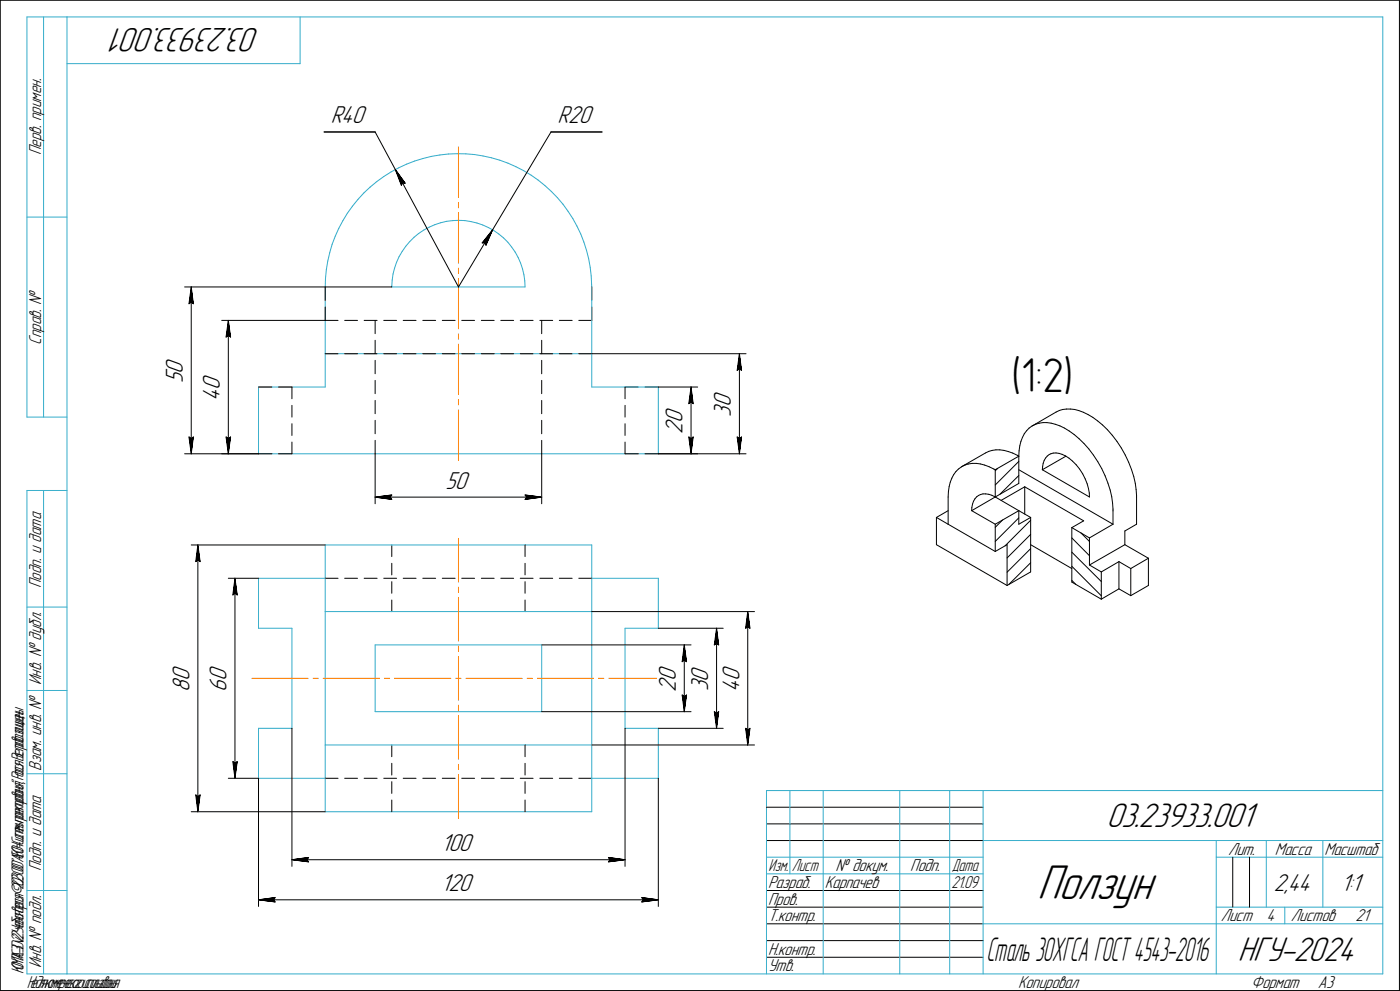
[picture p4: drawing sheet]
<svg xmlns="http://www.w3.org/2000/svg" width="420mm" height="297mm" viewBox="0 0 420 297" stroke-linecap="round" stroke-linejoin="round" font-family="sans-serif">
<defs><g id="words">
<text font-size="15.6" x="311.3" y="269.7">Ползун</text>
<text font-size="14.6" x="303.6" y="117.6">(1:2)</text>
<g font-size="10.9">
<text x="78" y="8.5" transform="rotate(-180 78 8.5)">03.23933.001</text>
<text x="332.1" y="248.1">03.23933.001</text>
<text x="371.6" y="288.1">НГУ-2024</text>
</g>
<text font-size="10.5" x="296.1" y="288.1">Сталь30ХГСА ГОСТ 4543-2016</text>
<g font-size="7.8">
<text x="99.3" y="37">R40</text>
<text x="167.4" y="37">R20</text>
<text x="54.9" y="112.2" transform="rotate(-90 54.9 112.2)">0</text>
<text x="54.9" y="115" transform="rotate(-90 54.9 115)">5</text>
<text x="66" y="117" transform="rotate(-90 66 117)">0</text>
<text x="66" y="120.2" transform="rotate(-90 66 120.2)">4</text>
<text x="219.4" y="125" transform="rotate(-90 219.4 125)">3</text>
<text x="219.4" y="122.2" transform="rotate(-90 219.4 122.2)">0</text>
<text x="204.9" y="130.2" transform="rotate(-90 204.9 130.2)">2</text>
<text x="204.9" y="127" transform="rotate(-90 204.9 127)">0</text>
<text x="133.7" y="146.6">50</text>
<text x="56.9" y="207.5" transform="rotate(-90 56.9 207.5)">8</text>
<text x="56.9" y="204.4" transform="rotate(-90 56.9 204.4)">0</text>
<text x="68" y="207.5" transform="rotate(-90 68 207.5)">6</text>
<text x="68" y="204.4" transform="rotate(-90 68 204.4)">0</text>
<text x="202.9" y="207.5" transform="rotate(-90 202.9 207.5)">2</text>
<text x="202.9" y="204.4" transform="rotate(-90 202.9 204.4)">0</text>
<text x="212.6" y="207.3" transform="rotate(-90 212.6 207.3)">3</text>
<text x="212.6" y="204.5" transform="rotate(-90 212.6 204.5)">0</text>
<text x="221.9" y="207.5" transform="rotate(-90 221.9 207.5)">4</text>
<text x="221.9" y="204.4" transform="rotate(-90 221.9 204.4)">0</text>
<text x="132.5" y="255.3">100</text>
<text x="132.5" y="267.3">120</text>
<text x="382.4" y="267.1">2,44</text>
<text x="402.5" y="267.1">1:1</text>
</g>
<g font-size="5.5">
<text x="12.4" y="46.5" transform="rotate(-90 12.4 46.5)">Перв. примен.</text>
<text x="12.4" y="103.4" transform="rotate(-90 12.4 103.4)">Справ. !</text>
<text x="12.4" y="176.3" transform="rotate(-90 12.4 176.3)">Подп. и дата</text>
<text x="12.4" y="205.4" transform="rotate(-90 12.4 205.4)">Инв. ! дубл.</text>
<text x="12.4" y="231.2" transform="rotate(-90 12.4 231.2)">Взам. инв. !</text>
<text x="368.7" y="256.4">Лит.</text>
<text x="382.7" y="256.4">Масса</text>
<text x="397.6" y="256.4">Масштаб</text>
<text x="12.4" y="261.3" transform="rotate(-90 12.4 261.3)">Подп. и дата</text>
<text x="250.8" y="261.4">! докум.</text>
<text x="273.2" y="261.4">Подп.</text>
<text x="230.6" y="266.4">Разраб.</text>
<text x="247.6" y="266.4">Карпачев</text>
<text x="230.6" y="271.4">Пров.</text>
<text x="230.6" y="276.4">Т.контр.</text>
<text x="366.5" y="276.4">Лист</text>
<text x="380.2" y="276.4">4</text>
<text x="387.5" y="276.4">Листов</text>
<text x="406.9" y="276.4">21</text>
<text x="230.6" y="286.4">Н.контр.</text>
<text x="12.4" y="290.4" transform="rotate(-90 12.4 290.4)">Инв. ! подл.</text>
<text x="230.6" y="291.4">Утв.</text>
<text x="305.6" y="296.4">Копировал</text>
<text x="375.6" y="296.4">Формат</text>
<text x="395.6" y="296.4">A3</text>
</g>
<g font-size="5.4">
<text x="230.7" y="261.4">Изм.</text>
<text x="237.7" y="261.4">Лист</text>
<text x="285.7" y="261.4">Дата</text>
<text x="285.6" y="266.4">21.09</text>
<text x="7.1" y="292.1" transform="rotate(-90 7.1 292.1)">КОМПАС-3Dv22Учебнаяверсия©2023ООО&quot;АСКОН-Системыпроектирования&quot;,Россия.Всеправазащищены.</text>
<text x="8.1" y="296.3">Недлякоммерческогоиспользования</text>
</g>
</g></defs>
<g fill="none" stroke="#33acca" stroke-width=".3">
<path d="M8.1 5.1v120zM8.1 5.1h12zM13.1 5.1v120zM20.1 5.1v287zM20.1 5.1h395zM20.1 19.1h70zM90.1 5.1v14zM415.1 5.1v287zM107.4 59.8l-1.6 2zM109.2 57.9l-1.8 1.9zM109.2 57.9l1.9-1.8zM111.1 56.1l2-1.6z"/>
<path d="M113.1 54.5l2.1-1.5zM115.2 53l2.2-1.4zM117.4 51.6l2.3-1.3zM119.7 50.3l2.3-1.1zM122 49.2l2.5-.9zM124.5 48.3l2.5-.8zM127 47.5l2.5-.6zM129.5 46.9l2.5-.4zM132 46.5l2.7-.3zM134.7 46.2l2.5-.1zM137.2 46.1h2.6zM139.8 46.1l2.7 .3z"/>
<path d="M142.5 46.4l2.5 .4zM145 46.8l2.5 .5zM147.5 47.3l2.5 .7zM150 48l2.5 .9zM152.5 48.9l2.4 1.1zM154.9 50l2.3 1.2zM157.2 51.2l2.2 1.3zM159.4 52.5l2.1 1.5zM161.5 54l2.1 1.7zM163.6 55.7l1.9 1.7zM165.5 57.4l1.8 1.9zM167.3 59.3l1.7 2z"/>
<path d="M8.1 65.1h12zM98.4 78.3l-.4 2.6zM99 75.8l-.6 2.5zM99.7 73.3l-.7 2.5zM100.6 70.9l-.9 2.4zM101.7 68.5l-1.1 2.4zM102.9 66.2l-1.2 2.3zM104.3 64l-1.4 2.2zM105.8 61.8l-1.5 2.2zM119 78.7l-.6 1.7zM119.8 77l-.8 1.7zM120.7 75.4l-.9 1.6z"/>
<path d="M121.8 73.9l-1.1 1.5zM123 72.5l-1.2 1.4zM124.3 71.2l1.4-1.2zM124.3 71.2l-1.3 1.3zM125.7 70l1.5-1zM127.2 69l1.7-.9zM128.9 68.1l1.6-.7zM130.5 67.4l1.8-.6zM132.3 66.8l1.8-.4zM134.1 66.4l1.8-.2zM135.9 66.2l1.9-.1zM137.8 66.1l1.8 .1z"/>
<path d="M139.6 66.2l1.8 .3zM141.4 66.5l1.8 .4zM143.2 66.9l1.7 .6zM144.9 67.5l1.7 .7zM146.6 68.2l1.6 .9zM148.2 69.1l1.5 1.1zM149.7 70.2l1.4 1.1zM151.1 71.3l1.3 1.3zM152.4 72.6l1.2 1.5zM153.6 74.1l1 1.5zM154.6 75.6l.9 1.6zM155.5 77.2l.8 1.7z"/>
<path d="M156.3 78.9l.5 1.7zM169 61.3l1.5 2.1zM170.5 63.4l1.5 2.2zM172 65.6l1.2 2.2zM173.2 67.8l1.1 2.4zM174.3 70.2l1 2.4zM175.3 72.6l.8 2.5zM176.1 75.1l.6 2.5zM176.7 77.6l.5 2.6zM97.6 86.1v20zM97.7 83.5l-.1 2.6zM98 80.9l-.3 2.6z"/>
<path d="M117.6 85.8v.3zM117.6 86.1h40zM117.7 84l-.1 1.8zM118 82.2l-.3 1.8zM118.4 80.4l-.4 1.8zM156.8 80.6l.5 1.8zM157.3 82.4l.2 1.8zM157.5 84.2l.1 1.9zM177.2 80.2l.3 2.6zM177.5 82.8l.1 2.5zM177.6 85.3v.8zM177.6 86.1v20z"/>
<path d="M77.6 116.1v20zM77.6 116.1h20zM97.6 106.1v10zM97.6 106.1h80zM177.6 116.1h20zM177.6 106.1v10zM197.6 116.1v20zM8.1 125.1h12zM77.6 136.1h120zM8.1 147.1v145zM8.1 147.1h12zM13.1 147.1v145z"/>
<path d="M77.6 173.4v15zM77.6 173.4h20zM97.6 163.4v20zM97.6 163.4h80zM177.6 163.4v20zM177.6 173.4h20zM197.6 173.4v15zM8.1 182.1h12zM77.6 188.4h10zM87.6 188.4v30zM97.6 183.4h80zM97.6 183.4v40z"/>
<path d="M112.6 193.4v20zM112.6 193.4h50zM162.6 193.4v20zM177.6 183.4v40zM187.6 188.4h10zM187.6 188.4v30zM8.1 207.1h12zM77.6 218.4v15zM77.6 218.4h10zM112.6 213.4h50zM187.6 218.4h10zM197.6 218.4v15z"/>
<path d="M8.1 232.1h12zM77.6 233.4h20zM97.6 223.4v20.1zM97.6 223.4h80zM177.6 223.4v20.1zM177.6 233.4h20zM230.1 237.1h185zM230.1 237.1v55zM237.1 237.1v25zM247.1 237.1v55zM270.1 237.1v55zM285.1 237.1v55z"/>
<path d="M295.1 237.1v55zM97.6 243.5h80zM230.1 257.1h65zM295.1 252.1h120zM365.1 252.1v40zM365.1 257.1h15zM380.1 252.1v20zM380.1 257.1h35zM397.1 252.1v20zM8.1 267.1h12zM230.1 262.1h65zM295.1 277.1h70z"/>
<path d="M365.1 277.1h50zM365.1 272.1h50zM385.7 272.1v5zM8.1 292.1h12zM20.1 292.1h395z"/>
</g>
<g fill="none" stroke="#000" stroke-width=".3">
<path d="M.1 .1v297zM.1 .1h420zM420.1 .1v297zM97.3 39.6h15.3zM112.6 39.6l6.1 11.2zM165.4 39.6l-17.5 29.3zM165.4 39.6h15.3zM118.7 50.8l2.9 4.1zM118.7 50.8l1.8 4.8zM118.7 50.8l18.9 35.3zM120.8 54.8l.8 .1zM120.8 54.8l-.3 .8z"/>
<path d="M144.7 72.9l.8-.1zM145.5 72.8l.4 .7zM147.9 68.9l-2 4.6zM147.9 68.9l-3.2 4zM147.9 68.9l-10.3 17.2zM55.4 86.1h62.2zM56.7 91.1l.7-.5zM57.4 86.1l.6 5zM57.4 90.6l.6 .5zM57.4 86.1l-.7 5zM57.4 86.1v50zM66.5 96.1h31.1z"/>
<path d="M68.5 96.1l.7 5zM68.5 96.1l-.6 5zM68.5 96.1v40zM97.6 96.1h3.9zM97.6 92.1v4zM97.6 86.1v4zM103.5 96.1h3.8zM109.3 96.1h3.9zM112.6 96.1v4zM115.2 96.1h3.8zM121 96.1h3.9zM126.9 96.1h3.9z"/>
<path d="M132.8 96.1h3.8zM138.6 96.1h3.9zM144.5 96.1h3.8zM150.3 96.1h3.9zM156.2 96.1h3.8zM162.1 96.1h3.8zM162.6 96.1v4zM167.9 96.1h3.8zM173.7 96.1h3.9zM177.6 86.1v4zM177.6 92.1v4zM67.9 101.1l.6-.5z"/>
<path d="M68.5 100.6l.7 .5zM77.6 116.1h4zM83.6 116.1h4zM87.6 116.1v3.5zM97.6 106.1h3.9zM103.5 106.1h3.8zM109.3 106.1h3.9zM112.6 114.1v4zM112.6 108.1v4zM112.6 102.1v4zM115.2 106.1h3.8zM121 106.1h3.9z"/>
<path d="M126.9 106.1h3.9zM132.8 106.1h3.8zM138.6 106.1h3.9zM144.5 106.1h3.8zM150.3 106.1h3.9zM156.2 106.1h3.8zM162.1 106.1h3.8zM162.6 114.1v4zM162.6 108.1v4zM162.6 102.1v4zM167.9 106.1h3.8zM173.7 106.1h3.9z"/>
<path d="M177.6 106.1h46.3zM187.6 116.1h4zM187.6 116.1v3.5zM193.6 116.1h4zM197.6 116.1h11.8zM207.4 116.1l.7 5zM207.4 116.1l-.6 5zM207.4 116.1v20zM221.3 111.1l.7-.5zM222 106.1l.6 5zM222 110.6l.6 .5zM222 106.1l-.7 5z"/>
<path d="M222 106.1v30zM55.4 136.1h22.2zM56.7 131.1l.7 5zM56.7 131.1l.7 .5zM57.4 131.6l.6-.5zM58 131.1l-.6 5zM66.5 136.1h11.1zM67.9 131.1l.6 5zM67.9 131.1l.6 .5zM68.5 131.6l.7-.5zM69.2 131.1l-.7 5zM77.6 136.1h4z"/>
<path d="M83.6 136.1h4zM87.6 132.6v3.5zM87.6 127.1v3.5zM87.6 121.6v3.5zM112.6 132.1v4zM112.6 126.1v4zM112.6 120.1v4zM112.6 136.1v15zM162.6 132.1v4zM162.6 126.1v4zM162.6 120.1v4zM162.6 136.1v15z"/>
<path d="M187.6 136.1h4zM187.6 132.6v3.5zM187.6 127.1v3.5zM187.6 121.6v3.5zM193.6 136.1h4zM197.6 136.1h11.8zM197.6 136.1h26.3zM206.8 131.1l.6 5zM206.8 131.1l.6 .5zM206.8 121.1l.6-.5zM207.4 131.6l.7-.5zM207.4 120.6l.7 .5z"/>
<path d="M208.1 131.1l-.7 5zM221.3 131.1l.7 5zM221.3 131.1l.7 .5zM222 131.6l.6-.5zM222.6 131.1l-.6 5zM288.8 139.9l.9-.5zM288.8 139.9l7-4.1zM289.7 139.4l1-.3zM290.7 139.1l1.1-.1zM291.8 139h1.2zM293 139l1.3 .1zM294.3 139.1l1.3 .4z"/>
<path d="M295.6 139.5l1.3 .5zM295.8 135.8l1-.4zM296.8 135.4l1-.3zM296.9 140l1.4 .7zM297.8 135.1l1.2-.2zM299 134.9h1.1zM300.1 134.9l1.3 .2zM301.4 135.1l1.2 .3zM302.6 135.4l1.4 .5zM304 135.9l1.4 .7zM305.4 136.6l.4 .2zM305.8 136.8v8.2z"/>
<path d="M305.9 135.2l-.1 1.6zM306.1 133.7l-.2 1.5zM306.5 132.4l-.4 1.3zM306.9 131.2l-.4 1.2zM307.5 130.1l-.6 1.1zM308.1 129.2l-.6 .9zM308.9 128.4l-.8 .8zM308.9 128.4l.9-.6zM309.8 127.8l.2-.1zM310 127.7l7-4.1zM310 127.7l.9-.5zM310.9 127.2l1.1-.3z"/>
<path d="M312 126.9l1.1-.2zM313 139.9l-.1 1zM313.1 126.7h1.1zM313.1 138.9l-.1 1zM313.4 138.1l-.3 .8zM313.9 137.4l-.5 .7zM314.2 126.7l1.3 .2zM314.4 136.8l.6-.5zM314.4 136.8l-.5 .6zM315 136.3l.4-.2zM315.4 136.1l.7-.2zM315.5 126.9l1.3 .4z"/>
<path d="M316.1 135.9l.9-.1zM316.8 127.3l1.3 .4zM317 135.8l.9 .2zM317 123.6l1-.5zM317.9 136l.9 .3zM318 123.1l1-.3zM318.1 127.7l1.4 .7zM318.8 136.3l1 .4zM319 122.8l1.2-.1zM319.5 128.4l1.5 .9zM319.8 136.7l1.1 .7zM320.2 122.7h1.1z"/>
<path d="M320.9 137.4l1 .9zM321 129.3l1.4 1zM321.3 122.7l1.3 .1zM321.9 138.3l1.1 1.1zM322.4 130.3l1.5 1.3zM322.6 122.8l1.2 .3zM323 139.4l1.1 1.3zM323.8 123.1l1.4 .6zM323.9 131.6l1.5 1.4zM325.2 123.7l1.4 .6zM325.4 133l1.4 1.6zM326.6 124.3l1.4 .9z"/>
<path d="M326.8 134.6l1.4 1.9zM328 125.2l1.5 1zM328.2 136.5l1.3 2zM329.5 126.2l1.5 1.3zM329.5 138.5l1.2 2zM331 127.5l1.4 1.4zM332.4 128.9l1.5 1.7zM333.9 130.6l1.4 1.8zM335.3 132.4l1.3 2zM336.6 134.4l1.2 2.1zM337.8 136.5l1 2.1zM338.8 138.6l.8 2.2z"/>
<path d="M112.6 149.1l5-.6zM112.6 149.1l5 .7zM112.6 149.1h50zM117.1 149.1l.5 .7zM117.6 148.5l-.5 .6zM157.6 149.8l5-.7zM157.6 148.5l.5 .6zM157.6 148.5l5 .6zM158.1 149.1l-.5 .7zM281.1 155.2l3.5-2zM281.1 155.2v8.2zM281.1 155.2l3.5 2z"/>
<path d="M284.6 149.1v8.1zM284.6 157.2l14.1 8.2zM284.7 147.4l-.1 1.7zM284.9 146l-.2 1.4zM285.2 144.6l-.3 1.4zM285.7 143.4l-.5 1.2zM286.3 142.4l-.6 1zM286.9 141.4l-.6 1zM287.7 140.7l-.8 .7zM287.7 140.7l.9-.7zM288.6 140l.2-.1zM291.7 153.2l7 4z"/>
<path d="M291.7 153.2l7-4.1zM291.7 152.2v1zM291.9 151.2l-.2 1zM292.2 150.3l-.3 .9zM292.7 149.6l-.5 .7zM293.2 149l.6-.4zM293.2 149l-.5 .6zM293.8 148.6l.5-.3zM294.3 148.3l.8-.2zM295.1 148.1h.8zM295.9 148.1l.9 .2zM296.8 148.3l.9 .2z"/>
<path d="M297.7 148.5l1 .6zM298.3 140.7l.4 .2zM298.7 149.1l7.1 4.1zM298.7 157.2l7.1-4zM298.7 149.1l7.1-4.1zM298.7 157.2v8.2zM298.7 140.9v8.2zM298.7 140.9l7.1-4.1zM298.7 158.2l2.2-2.2zM298.7 145.5l7.1-7.1zM298.7 141.2l.8-.7zM300.2 148.2l5.6-5.6z"/>
<path d="M300.5 150.1l7.1-4.1zM305.8 140.9l28.3 16.3zM305.8 153.2l3.6 2zM305.8 153.2v4zM305.8 157.2l3.6-2zM307.6 146v8.2zM307.6 146l17.7 10.2zM309.4 155.2v16.3zM312.9 140.9l7.1-4.1zM312.9 140.9l14.1 8.2zM321.7 158.2l3.6-2zM321.7 158.2l5.3 3.1z"/>
<path d="M321.7 158.2v16.4zM324.1 140.7l.9 1.4zM324.4 159.8l2.6 2.6zM325 142.1l.8 1.5zM325.8 143.6l.5 1.5zM326.3 145.1l.4 1.4zM326.7 146.5l.3 1.4zM327 147.9v1.2zM330.7 140.5l1 2.2zM331.7 142.7l.9 2.2zM332.6 144.9l.6 2.1zM333.2 147l.5 2z"/>
<path d="M333.7 149l.3 1.9zM334 150.9l.1 1.8zM334.1 152.7v.5zM334.1 153.2v4zM337.7 159.3v4.1zM337.7 159.3l3.5-2.1zM339.6 140.8l.7 2.1zM340.3 142.9l.5 2zM340.8 144.9l.2 2zM341 146.9l.2 1.7zM341.2 149.1v8.1zM341.2 148.6v.5z"/>
<path d="M57.4 163.4h40.2zM58.8 168.4l.6-.5zM59.4 163.4l.7 5zM59.4 167.9l.7 .5zM59.4 163.4l-.6 5zM59.4 163.4v80.1zM68.5 173.4h9.1zM69.9 178.4l.6-.5zM70.5 173.4l.7 5zM70.5 177.9l.7 .5zM70.5 173.4l-.6 5zM70.5 173.4v60z"/>
<path d="M97.6 173.4h3.9zM103.5 173.4h3.8zM109.3 173.4h3.9zM115.2 173.4h3.8zM117.6 163.4v3.5zM117.6 169v3.4zM117.6 174.5v3.4zM117.6 180v3.4zM121 173.4h3.9zM126.9 173.4h3.9zM132.8 173.4h3.8zM138.6 173.4h3.9z"/>
<path d="M144.5 173.4h3.8zM150.3 173.4h3.9zM156.2 173.4h3.8zM157.6 163.4v3.5zM157.6 169v3.4zM157.6 174.5v3.4zM157.6 180v3.4zM162.1 173.4h3.8zM167.9 173.4h3.8zM173.7 173.4h3.9zM281.1 163.4l21.2 12.2zM298.7 165.4l3.6-2z"/>
<path d="M298.7 162.4l7.1-7.1zM301.7 163.7l7.7-7.7zM302.3 175.6l7.1-4.1zM302.3 163.4v12.2zM302.3 171.6l7.1-7.1zM302.9 175.3l6.5-6.5zM309.4 163.4l12.3 7.1zM309.4 160.3l-7.1 7zM321.7 174.6l8.9 5.1zM321.7 174.1l1.2 1.2zM321.7 169.8l8.9 8.9zM321.7 165.6l8.9 8.8z"/>
<path d="M321.7 161.3l5.3 5.4zM327 169.5l10.7-6.1zM327 161.3l7.1-4.1zM327 161.3v8.2zM327 169.5l3.6 2zM330.6 179.7l5.3-3.1zM330.6 171.5l5.3-3.1zM330.6 171.5v8.2zM335.9 168.4l3.5 2.1zM335.9 176.6l3.5 2zM335.9 168.4v8.2zM337.7 163.4l7 4z"/>
<path d="M339.4 178.6l5.3-3zM339.4 170.5l5.3-3.1zM339.4 170.5v8.1zM344.7 167.4v8.2zM162.6 193.4h44.8zM177.6 183.4h48.9zM197.6 188.4h19.5zM204.8 198.5l.6-.5zM205.4 193.4l.7 5.1zM205.4 198l.7 .5zM205.4 193.4l-.6 5.1zM205.4 193.4v20z"/>
<path d="M214.4 193.4l.7-.4zM215.1 188.4l.6 5zM215.1 193l.6 .4zM215.1 188.4l-.7 5zM215.1 188.4v30zM223.8 188.4l.7-.4zM224.5 183.4l.6 5zM224.5 188l.6 .4zM224.5 183.4l-.7 5zM224.5 183.4v40zM87.6 218.4v41.4zM162.6 213.4h44.8z"/>
<path d="M187.6 218.4v41.4zM197.6 218.4h19.5zM204.8 208.4l.6 5zM204.8 208.4l.6 .6zM205.4 209l.7-.6zM206.1 208.4l-.7 5zM214.4 213.4l.7 5zM214.4 213.4l.7 .6zM215.1 214l.6-.6zM215.7 213.4l-.6 5zM223.8 218.4l.7 5zM223.8 218.4l.7 .5z"/>
<path d="M224.5 218.9l.6-.5zM225.1 218.4l-.6 5zM58.8 238.4l.6 5.1zM58.8 238.4l.6 .5zM59.4 238.9l.7-.5zM60.1 238.4l-.7 5.1zM68.5 233.4h9.1zM69.9 228.4l.6 5zM69.9 228.4l.6 .5zM70.5 228.9l.7-.5zM71.2 228.4l-.7 5zM77.6 233.4v38.5z"/>
<path d="M97.6 233.4h3.9zM103.5 233.4h3.8zM109.3 233.4h3.9zM115.2 233.4h3.8zM117.6 223.4v3.5zM117.6 228.9v3.6zM117.6 234.4v3.6zM117.6 239.9v3.6zM121 233.4h3.9zM126.9 233.4h3.9zM132.8 233.4h3.8zM138.6 233.4h3.9z"/>
<path d="M144.5 233.4h3.8zM150.3 233.4h3.9zM156.2 233.4h3.8zM157.6 223.4v3.5zM157.6 228.9v3.6zM157.6 234.4v3.6zM157.6 239.9v3.6zM162.1 233.4h3.8zM167.9 233.4h3.8zM173.7 233.4h3.9zM177.6 223.4h48.9zM197.6 233.4v38.5z"/>
<path d="M57.4 243.5h40.2zM87.6 257.9l5-.7zM87.6 257.9l5 .6zM87.6 257.9h100zM92.1 257.9l.5 .6zM92.6 257.2l-.5 .7zM182.6 258.5l5-.6zM182.6 257.2l.5 .7zM182.6 257.2l5 .7zM183.1 257.9l-.5 .6zM230.1 247.1h65zM230.1 252.1h65z"/>
<path d="M230.1 242.1h65zM370 257.1v15zM375.1 257.1v15zM77.6 269.9l5-.7zM77.6 269.9l5 .6zM77.6 269.9h120zM82.1 269.9l.5 .6zM82.6 269.2l-.5 .7zM192.6 270.5l5-.6zM192.6 269.2l.5 .7zM192.6 269.2l5 .7zM193.1 269.9l-.5 .6z"/>
<path d="M230.1 267.1h65zM230.1 272.1h65zM230.1 277.1h65zM.1 297.1h420zM230.1 282.1h65zM230.1 287.1h65z"/>
</g>
<g fill="none" stroke="#ff8000" stroke-width=".3">
<path d="M137.6 44.1v15.1zM137.6 60.7v1.6zM137.6 63.8v15.2zM137.6 80.4v1.6zM137.6 83.5v15.1zM137.6 100.2v1.5zM137.6 103.2v15.2zM137.6 119.9v1.6zM137.6 122.9v15.2zM137.6 161.5v13.1zM137.6 176.1v1.6zM137.6 179.2v13.1z"/>
<path d="M137.6 193.8v1.6zM137.6 196.9v13.1zM75.6 203.5h16.9zM94 203.5h1.5zM97 203.5h16.9zM115.4 203.5h1.6zM118.4 203.5h16.9zM136.8 203.5h1.6zM137.6 211.5v1.6zM137.6 214.6v13.1zM139.9 203.5h16.9zM158.2 203.5h1.6z"/>
<path d="M161.3 203.5h16.9zM179.7 203.5h1.5zM182.8 203.5h16.8zM137.6 229.2v1.6zM137.6 232.3v13.1z"/>
</g>
<g fill="#fff" stroke="#fff" stroke-width=".3">
<path d="M133.7 141h7.8zM133.7 141h7.8zM133.7 141.1h7.8zM133.7 141.1h7.8zM133.7 141.1h7.8zM133.7 141.2h7.8zM133.7 141.2h7.8zM133.7 141.3h7.8zM133.7 141.3h7.8zM133.7 141.4h7.8zM133.7 141.4h7.8zM133.7 141.4h7.8zM133.7 141.5h7.8zM133.7 141.5h7.8zM133.7 141.6h7.8zM133.7 141.6h7.8zM133.7 141.6h7.8zM133.7 141.7h7.8zM133.7 141.7h7.8zM133.7 141.8h7.8zM133.7 141.8h7.8zM133.7 141.9h7.8zM133.7 141.9h7.8zM133.7 141.9h7.8zM133.7 142h7.8zM133.7 142h7.8zM133.7 142.1h7.8zM133.7 142.1h7.8zM133.7 142.2h7.8zM133.7 142.2h7.8zM133.7 142.2h7.8zM133.7 142.3h7.8zM133.7 142.3h7.8zM133.7 142.4h7.8zM133.7 142.4h7.8zM133.7 142.5h7.8zM133.7 142.5h7.8zM133.7 142.5h7.8zM133.7 142.6h7.8zM133.7 142.6h7.8zM133.7 142.7h7.8zM133.7 142.7h7.8zM133.7 142.7h7.8zM133.7 142.8h7.8zM133.7 142.8h7.8zM133.7 142.9h7.8zM133.7 142.9h7.8zM133.7 143h7.8zM133.7 143h7.8zM133.7 143h7.8zM133.7 143.1h7.8zM133.7 143.1h7.8zM133.7 143.2h7.8zM133.7 143.2h7.8zM133.7 143.3h7.8zM133.7 143.3h7.8zM133.7 143.3h7.8zM133.7 143.4h7.8zM133.7 143.4h7.8zM133.7 143.5h7.8zM133.7 143.5h7.8zM133.7 143.6h7.8zM133.7 143.6h7.8zM133.7 143.6h7.8zM133.7 143.7h7.8zM133.7 143.7h7.8zM133.7 143.8h7.8zM133.7 143.8h7.8zM133.7 143.8h7.8zM133.7 143.9h7.8zM133.7 143.9h7.8zM133.7 144h7.8zM133.7 144h7.8zM133.7 144.1h7.8zM133.7 144.1h7.8zM133.7 144.1h7.8zM133.7 144.2h7.8zM133.7 144.2h7.8zM133.7 144.3h7.8zM133.7 144.3h7.8zM133.7 144.4h7.8zM133.7 144.4h7.8zM133.7 144.4h7.8zM133.7 144.5h7.8zM133.7 144.5h7.8zM133.7 144.6h7.8zM133.7 144.6h7.8zM133.7 144.7h7.8zM133.7 144.7h7.8zM133.7 144.7h7.8zM133.7 144.8h7.8zM133.7 144.8h7.8zM133.7 144.9h7.8zM133.7 144.9h7.8zM133.7 144.9h7.8zM133.7 145h7.8zM133.7 145h7.8zM133.7 145.1h7.8zM133.7 145.1h7.8zM133.7 145.2h7.8zM133.7 145.2h7.8zM133.7 145.2h7.8zM133.7 145.3h7.8zM133.7 145.3h7.8zM133.7 145.4h7.8zM133.7 145.4h7.8zM133.7 145.5h7.8zM133.7 145.5h7.8zM133.7 145.5h7.8zM133.7 145.6h7.8zM133.7 145.6h7.8zM133.7 145.7h7.8zM133.7 145.7h7.8zM133.7 145.8h7.8zM133.7 145.8h7.8zM133.7 145.8h7.8zM133.7 145.9h7.8zM133.7 145.9h7.8zM133.7 146h7.8zM133.7 146h7.8zM133.7 146h7.8zM133.7 146.1h7.8zM133.7 146.1h7.8zM133.7 146.2h7.8zM133.7 146.2h7.8zM133.7 146.3h7.8zM133.7 146.3h7.8zM133.7 146.3h7.8zM133.7 146.4h7.8zM133.7 146.4h7.8zM133.7 146.5h7.8zM133.7 146.5h7.8zM133.7 146.6h7.8zM133.7 146.6h7.8zM133.7 146.6h7.8zM133.7 146.7h7.8zM133.7 146.7h7.8zM133.7 146.8h7.8zM133.7 146.8h7.8zM133.7 146.9h7.8zM133.7 146.9h7.8zM133.7 146.9h7.8zM133.7 147h7.8zM133.7 147h7.8zM133.7 147.1h7.8zM133.7 147.1h7.8zM133.7 147.2h7.8zM133.7 147.2h7.8zM133.7 147.2h7.8zM133.7 147.3h7.8zM133.7 147.3h7.8zM133.7 147.4h7.8zM133.7 147.4h7.8zM133.7 147.4h7.8zM133.7 147.5h7.8zM133.7 147.5h7.8zM133.7 147.6h7.8zM133.7 147.6h7.8zM133.7 147.7h7.8zM133.7 147.7h7.8zM133.7 147.7h7.8zM133.7 147.8h7.8zM133.7 147.8h7.8zM133.7 147.9h7.8zM133.7 147.9h7.8zM133.7 148h7.8zM133.7 148h7.8zM133.7 148h7.8zM133.7 148.1h7.8z"/>
<path d="M117.8 147.9h.3zM117.5 148h.6zM117.2 148h.9zM116.9 148h1.2zM116.6 148.1h1.5zM116.2 148.1h1.9zM116 148.2h2.1zM115.7 148.2h2.4zM115.3 148.3h2.8zM115 148.3h3.1zM114.7 148.3h3.4zM114.4 148.4h3.7zM114.3 148.4h3.8zM114.2 148.5h3.9zM114.1 148.5h4zM114 148.5h4.1zM113.9 148.6h4.2zM113.8 148.6h4.3zM113.7 148.7h4.4zM113.6 148.7h4.5zM113.5 148.8h4.6zM113.4 148.8h4.7zM113.2 148.8h4.9zM113.2 148.9h4.9zM113 148.9h5.1zM112.9 149h5.2zM112.8 149h5.3zM112.7 149.1h5.4zM112.6 149.1h5.5zM112.7 149.1h5.4zM112.8 149.2h5.3zM112.9 149.2h5.2zM113 149.3h5.1zM113.1 149.3h5zM113.2 149.4h4.9zM113.3 149.4h4.8zM113.4 149.4h4.7zM113.5 149.5h4.6zM113.6 149.5h4.5zM113.7 149.6h4.4zM113.8 149.6h4.3zM113.9 149.6h4.2zM114 149.7h4.1zM114.1 149.7h4zM114.2 149.8h3.9zM114.3 149.8h3.8zM114.4 149.9h3.7zM114.7 149.9h3.4zM115.1 149.9h3zM115.4 150h2.7zM115.7 150h2.4zM116.1 150.1h2zM116.4 150.1h1.7zM116.8 150.2h1.3zM117.1 150.2h1zM117.4 150.2h.7zM117.8 150.3h.3z"/>
<path d="M157.1 147.9h.3zM157.1 148h.6zM157.1 148h.9zM157.1 148h1.3zM157.1 148.1h1.6zM157.1 148.1h1.9zM157.1 148.2h2.2zM157.1 148.2h2.5zM157.1 148.3h2.8zM157.1 148.3h3.1zM157.1 148.3h3.4zM157.1 148.4h3.7zM157.1 148.4h3.9zM157.1 148.5h3.9zM157.1 148.5h4.1zM157.1 148.5h4.1zM157.1 148.6h4.3zM157.1 148.6h4.4zM157.1 148.7h4.5zM157.1 148.7h4.6zM157.1 148.8h4.7zM157.1 148.8h4.8zM157.1 148.8h4.9zM157.1 148.9h5zM157.1 148.9h5.1zM157.1 149h5.2zM157.1 149h5.3zM157.1 149.1h5.4zM157.1 149.1h5.5zM157.1 149.1h5.4zM157.1 149.2h5.3zM157.1 149.2h5.2zM157.1 149.3h5.1zM157.1 149.3h5zM157.1 149.4h4.9zM157.1 149.4h4.8zM157.1 149.4h4.7zM157.1 149.5h4.6zM157.1 149.5h4.5zM157.1 149.6h4.4zM157.1 149.6h4.3zM157.1 149.6h4.2zM157.1 149.7h4.1zM157.1 149.7h4zM157.1 149.8h3.9zM157.1 149.8h3.9zM157.1 149.9h3.7zM157.1 149.9h3.4zM157.1 149.9h3zM157.1 150h2.7zM157.1 150h2.4zM157.1 150.1h2zM157.1 150.1h1.7zM157.1 150.2h1.4zM157.1 150.2h1zM157.1 150.2h.7zM157.1 150.3h.3z"/>
<path d="M60.4 112h7.1zM60.4 112.1h7.1zM60.4 112.1h7.1zM60.4 112.1h7.1zM60.4 112.2h7.1zM60.4 112.2h7.1zM60.4 112.3h7.1zM60.4 112.3h7.1zM60.4 112.4h7.1zM60.4 112.4h7.1zM60.4 112.4h7.1zM60.4 112.5h7.1zM60.4 112.5h7.1zM60.4 112.6h7.1zM60.4 112.6h7.1zM60.4 112.6h7.1zM60.4 112.7h7.1zM60.4 112.7h7.1zM60.4 112.8h7.1zM60.4 112.8h7.1zM60.4 112.9h7.1zM60.4 112.9h7.1zM60.4 112.9h7.1zM60.4 113h7.1zM60.4 113h7.1zM60.4 113.1h7.1zM60.4 113.1h7.1zM60.4 113.2h7.1zM60.4 113.2h7.1zM60.4 113.2h7.1zM60.4 113.3h7.1zM60.4 113.3h7.1zM60.4 113.4h7.1zM60.4 113.4h7.1zM60.4 113.5h7.1zM60.4 113.5h7.1zM60.4 113.5h7.1zM60.4 113.6h7.1zM60.4 113.6h7.1zM60.4 113.7h7.1zM60.4 113.7h7.1zM60.4 113.7h7.1zM60.4 113.8h7.1zM60.4 113.8h7.1zM60.4 113.9h7.1zM60.4 113.9h7.1zM60.4 114h7.1zM60.4 114h7.1zM60.4 114h7.1zM60.4 114.1h7.1zM60.4 114.1h7.1zM60.4 114.2h7.1zM60.4 114.2h7.1zM60.4 114.3h7.1zM60.4 114.3h7.1zM60.4 114.3h7.1zM60.4 114.4h7.1zM60.4 114.4h7.1zM60.4 114.5h7.1zM60.4 114.5h7.1zM60.4 114.6h7.1zM60.4 114.6h7.1zM60.4 114.6h7.1zM60.4 114.7h7.1zM60.4 114.7h7.1zM60.4 114.8h7.1zM60.4 114.8h7.1zM60.4 114.9h7.1zM60.4 114.9h7.1zM60.4 114.9h7.1zM60.4 115h7.1zM60.4 115h7.1zM60.4 115.1h7.1zM60.4 115.1h7.1zM60.4 115.1h7.1zM60.4 115.2h7.1zM60.4 115.2h7.1zM60.4 115.3h7.1zM60.4 115.3h7.1zM60.4 115.4h7.1zM60.4 115.4h7.1zM60.4 115.4h7.1zM60.4 115.5h7.1zM60.4 115.5h7.1zM60.4 115.6h7.1zM60.4 115.6h7.1zM60.4 115.7h7.1zM60.4 115.7h7.1zM60.4 115.7h7.1zM60.4 115.8h7.1zM60.4 115.8h7.1zM60.4 115.9h7.1zM60.4 115.9h7.1zM60.4 116h7.1zM60.4 116h7.1zM60.4 116h7.1zM60.4 116.1h7.1zM60.4 116.1h7.1zM60.4 116.2h7.1zM60.4 116.2h7.1zM60.4 116.2h7.1zM60.4 116.3h7.1zM60.4 116.3h7.1zM60.4 116.4h7.1zM60.4 116.4h7.1zM60.4 116.5h7.1zM60.4 116.5h7.1zM60.4 116.5h7.1zM60.4 116.6h7.1zM60.4 116.6h7.1zM60.4 116.7h7.1zM60.4 116.7h7.1zM60.4 116.8h7.1zM60.4 116.8h7.1zM60.4 116.8h7.1zM60.4 116.9h7.1zM60.4 116.9h7.1zM60.4 117h7.1zM60.4 117h7.1zM60.4 117.1h7.1zM60.4 117.1h7.1zM60.4 117.1h7.1zM60.4 117.2h7.1zM60.4 117.2h7.1zM60.4 117.3h7.1zM60.4 117.3h7.1zM60.4 117.3h7.1zM60.4 117.4h7.1zM60.4 117.4h7.1zM60.4 117.5h7.1zM60.4 117.5h7.1zM60.4 117.6h7.1zM60.4 117.6h7.1zM60.4 117.6h7.1zM60.4 117.7h7.1zM60.4 117.7h7.1zM60.4 117.8h7.1zM60.4 117.8h7.1zM60.4 117.9h7.1zM60.4 117.9h7.1zM60.4 117.9h7.1zM60.4 118h7.1zM60.4 118h7.1zM60.4 118.1h7.1zM60.4 118.1h7.1zM60.4 118.2h7.1zM60.4 118.2h7.1zM60.4 118.2h7.1zM60.4 118.3h7.1zM60.4 118.3h7.1zM60.4 118.4h7.1zM60.4 118.4h7.1zM60.4 118.4h7.1zM60.4 118.5h7.1zM60.4 118.5h7.1zM60.4 118.6h7.1zM60.4 118.6h7.1zM60.4 118.7h7.1zM60.4 118.7h7.1zM60.4 118.7h7.1zM60.4 118.8h7.1zM60.4 118.8h7.1zM60.4 118.9h7.1zM60.4 118.9h7.1zM60.4 119h7.1zM60.4 119h7.1zM60.4 119h7.1zM60.4 119.1h7.1zM60.4 119.1h7.1zM60.4 119.2h7.1zM60.4 119.2h7.1zM60.4 119.3h7.1zM60.4 119.3h7.1zM60.4 119.3h7.1zM60.4 119.4h7.1zM60.4 119.4h7.1zM60.4 119.5h7.1zM60.4 119.5h7.1zM60.4 119.5h7.1zM60.4 119.6h7.1zM60.4 119.6h7.1zM60.4 119.7h7.1zM60.4 119.7h7.1zM60.4 119.8h7.1zM60.4 119.8h7.1zM60.4 119.8h7.1zM60.4 119.9h7.1zM60.4 119.9h7.1zM60.4 120h7.1zM60.4 120h7.1zM60.4 120.1h7.1zM60.4 120.1h7.1zM60.4 120.1h7.1z"/>
<path d="M67.3 130.6h2.5zM67.4 130.6h2.4zM67.4 130.7h2.4zM67.4 130.7h2.4zM67.4 130.8h2.4zM67.4 130.8h2.4zM67.4 130.9h2.4zM67.4 130.9h2.4zM67.4 130.9h2.3zM67.4 131h2.3zM67.4 131h2.3zM67.4 131.1h2.3zM67.4 131.1h2.3zM67.4 131.1h2.3zM67.4 131.2h2.3zM67.4 131.2h2.3zM67.4 131.3h2.3zM67.4 131.3h2.3zM67.4 131.4h2.3zM67.4 131.4h2.3zM67.4 131.4h2.3zM67.4 131.5h2.3zM67.5 131.5h2.1zM67.5 131.6h2.1zM67.5 131.6h2.1zM67.5 131.7h2.1zM67.5 131.7h2.1zM67.5 131.7h2.1zM67.5 131.8h2.1zM67.5 131.8h2.1zM67.5 131.9h2.1zM67.5 131.9h2.1zM67.5 132h2.1zM67.5 132h2.1zM67.5 132h2.1zM67.5 132.1h2.1zM67.5 132.1h2.1zM67.6 132.2h2zM67.6 132.2h2zM67.6 132.2h2zM67.6 132.3h2zM67.6 132.3h2zM67.6 132.4h2zM67.6 132.4h2zM67.6 132.5h1.9zM67.6 132.5h1.9zM67.6 132.5h1.9zM67.6 132.6h1.9zM67.6 132.6h1.9zM67.6 132.7h1.9zM67.6 132.7h1.9zM67.6 132.8h1.9zM67.6 132.8h1.9zM67.6 132.8h1.9zM67.6 132.9h1.9zM67.6 132.9h1.9zM67.6 133h1.9zM67.6 133h1.9zM67.6 133.1h1.8zM67.7 133.1h1.7zM67.7 133.1h1.7zM67.7 133.2h1.7zM67.7 133.2h1.7zM67.7 133.3h1.7zM67.7 133.3h1.7zM67.7 133.3h1.7zM67.7 133.4h1.7zM67.7 133.4h1.7zM67.7 133.5h1.7zM67.7 133.5h1.7zM67.7 133.6h1.7zM67.7 133.6h1.7zM67.7 133.6h1.7zM67.8 133.7h1.5zM67.8 133.7h1.5zM67.8 133.8h1.5zM67.8 133.8h1.5zM67.8 133.9h1.5zM67.8 133.9h1.5zM67.8 133.9h1.5zM67.8 134h1.5zM67.8 134h1.5zM67.8 134.1h1.5zM67.8 134.1h1.5zM67.8 134.2h1.5zM67.8 134.2h1.5zM67.8 134.2h1.5zM67.8 134.3h1.5zM67.9 134.3h1.4zM67.9 134.4h1.4zM67.9 134.4h1.3zM67.9 134.5h1.3zM67.9 134.5h1.3zM67.9 134.5h1.3zM67.9 134.6h1.3zM68 134.6h1.1zM68 134.7h1.1zM68 134.7h1.1zM68 134.7h1.1zM68 134.8h1.1zM68.1 134.8h.9zM68.1 134.9h.9zM68.1 134.9h.9zM68.1 135h.9zM68.1 135h.9zM68.2 135h.8zM68.2 135.1h.8zM68.2 135.1h.8zM68.2 135.2h.7zM68.2 135.2h.7zM68.2 135.3h.7zM68.2 135.3h.7zM68.2 135.3h.7zM68.3 135.4h.5zM68.3 135.4h.5zM68.3 135.5h.5zM68.3 135.5h.5zM68.3 135.6h.5zM68.4 135.6h.3zM68.4 135.6h.3zM68.4 135.7h.3zM68.4 135.7h.3zM68.4 135.8h.3zM68.5 135.8h.2zM68.5 135.8h.2z"/>
<path d="M68.5 96.3h.2zM68.5 96.4h.2zM68.5 96.4h.2zM68.4 96.4h.3zM68.4 96.5h.3zM68.4 96.5h.3zM68.4 96.6h.3zM68.4 96.6h.3zM68.3 96.6h.5zM68.3 96.7h.5zM68.3 96.7h.5zM68.3 96.8h.5zM68.3 96.8h.5zM68.2 96.9h.7zM68.2 96.9h.7zM68.2 96.9h.7zM68.2 97h.7zM68.2 97h.7zM68.2 97.1h.8zM68.2 97.1h.8zM68.1 97.2h.9zM68.1 97.2h.9zM68.1 97.2h.9zM68.1 97.3h.9zM68.1 97.3h.9zM68 97.4h1.1zM68 97.4h1.1zM68 97.5h1.1zM68 97.5h1.1zM68 97.5h1.1zM67.9 97.6h1.3zM67.9 97.6h1.3zM67.9 97.7h1.3zM67.9 97.7h1.3zM67.9 97.7h1.3zM67.9 97.8h1.4zM67.9 97.8h1.4zM67.8 97.9h1.5zM67.8 97.9h1.5zM67.8 98h1.5zM67.8 98h1.5zM67.8 98h1.5zM67.8 98.1h1.5zM67.8 98.1h1.5zM67.8 98.2h1.5zM67.8 98.2h1.5zM67.8 98.3h1.5zM67.8 98.3h1.5zM67.8 98.3h1.5zM67.8 98.4h1.5zM67.8 98.4h1.5zM67.8 98.5h1.5zM67.7 98.5h1.7zM67.7 98.6h1.7zM67.7 98.6h1.7zM67.7 98.6h1.7zM67.7 98.7h1.7zM67.7 98.7h1.7zM67.7 98.8h1.7zM67.7 98.8h1.7zM67.7 98.8h1.7zM67.7 98.9h1.7zM67.7 98.9h1.7zM67.7 99h1.7zM67.7 99h1.7zM67.7 99.1h1.7zM67.7 99.1h1.7zM67.6 99.1h1.9zM67.6 99.2h1.9zM67.6 99.2h1.9zM67.6 99.3h1.9zM67.6 99.3h1.9zM67.6 99.4h1.9zM67.6 99.4h1.9zM67.6 99.4h1.9zM67.6 99.5h1.9zM67.6 99.5h1.9zM67.6 99.6h1.9zM67.6 99.6h1.9zM67.6 99.7h1.9zM67.6 99.7h1.9zM67.6 99.7h1.9zM67.6 99.8h2zM67.6 99.8h2zM67.6 99.9h2zM67.6 99.9h2zM67.6 99.9h2zM67.6 100h2zM67.6 100h2zM67.5 100.1h2.1zM67.5 100.1h2.1zM67.5 100.2h2.1zM67.5 100.2h2.1zM67.5 100.2h2.1zM67.5 100.3h2.1zM67.5 100.3h2.1zM67.5 100.4h2.1zM67.5 100.4h2.1zM67.5 100.5h2.1zM67.5 100.5h2.1zM67.5 100.5h2.1zM67.5 100.6h2.1zM67.5 100.6h2.1zM67.4 100.7h2.2zM67.4 100.7h2.3zM67.4 100.8h2.3zM67.4 100.8h2.3zM67.4 100.8h2.3zM67.4 100.9h2.3zM67.4 100.9h2.3zM67.4 101h2.3zM67.4 101h2.3zM67.4 101h2.3zM67.4 101.1h2.3zM67.4 101.1h2.3zM67.4 101.2h2.3zM67.4 101.2h2.3zM67.4 101.3h2.3zM67.4 101.3h2.4zM67.4 101.3h2.4zM67.4 101.4h2.4zM67.4 101.4h2.4zM67.4 101.5h2.4zM67.4 101.5h2.4zM67.4 101.6h2.4z"/>
<path d="M49.3 107.2h7.1zM49.3 107.2h7.1zM49.3 107.3h7.1zM49.3 107.3h7.1zM49.3 107.4h7.1zM49.3 107.4h7.1zM49.3 107.4h7.1zM49.3 107.5h7.1zM49.3 107.5h7.1zM49.3 107.6h7.1zM49.3 107.6h7.1zM49.3 107.7h7.1zM49.3 107.7h7.1zM49.3 107.7h7.1zM49.3 107.8h7.1zM49.3 107.8h7.1zM49.3 107.9h7.1zM49.3 107.9h7.1zM49.3 107.9h7.1zM49.3 108h7.1zM49.3 108h7.1zM49.3 108.1h7.1zM49.3 108.1h7.1zM49.3 108.2h7.1zM49.3 108.2h7.1zM49.3 108.2h7.1zM49.3 108.3h7.1zM49.3 108.3h7.1zM49.3 108.4h7.1zM49.3 108.4h7.1zM49.3 108.5h7.1zM49.3 108.5h7.1zM49.3 108.5h7.1zM49.3 108.6h7.1zM49.3 108.6h7.1zM49.3 108.7h7.1zM49.3 108.7h7.1zM49.3 108.8h7.1zM49.3 108.8h7.1zM49.3 108.8h7.1zM49.3 108.9h7.1zM49.3 108.9h7.1zM49.3 109h7.1zM49.3 109h7.1zM49.3 109.1h7.1zM49.3 109.1h7.1zM49.3 109.1h7.1zM49.3 109.2h7.1zM49.3 109.2h7.1zM49.3 109.3h7.1zM49.3 109.3h7.1zM49.3 109.3h7.1zM49.3 109.4h7.1zM49.3 109.4h7.1zM49.3 109.5h7.1zM49.3 109.5h7.1zM49.3 109.6h7.1zM49.3 109.6h7.1zM49.3 109.6h7.1zM49.3 109.7h7.1zM49.3 109.7h7.1zM49.3 109.8h7.1zM49.3 109.8h7.1zM49.3 109.9h7.1zM49.3 109.9h7.1zM49.3 109.9h7.1zM49.3 110h7.1zM49.3 110h7.1zM49.3 110.1h7.1zM49.3 110.1h7.1zM49.3 110.2h7.1zM49.3 110.2h7.1zM49.3 110.2h7.1zM49.3 110.3h7.1zM49.3 110.3h7.1zM49.3 110.4h7.1zM49.3 110.4h7.1zM49.3 110.4h7.1zM49.3 110.5h7.1zM49.3 110.5h7.1zM49.3 110.6h7.1zM49.3 110.6h7.1zM49.3 110.7h7.1zM49.3 110.7h7.1zM49.3 110.7h7.1zM49.3 110.8h7.1zM49.3 110.8h7.1zM49.3 110.9h7.1zM49.3 110.9h7.1zM49.3 111h7.1zM49.3 111h7.1zM49.3 111h7.1zM49.3 111.1h7.1zM49.3 111.1h7.1zM49.3 111.2h7.1zM49.3 111.2h7.1zM49.3 111.3h7.1zM49.3 111.3h7.1zM49.3 111.3h7.1zM49.3 111.4h7.1zM49.3 111.4h7.1zM49.3 111.5h7.1zM49.3 111.5h7.1zM49.3 111.5h7.1zM49.3 111.6h7.1zM49.3 111.6h7.1zM49.3 111.7h7.1zM49.3 111.7h7.1zM49.3 111.8h7.1zM49.3 111.8h7.1zM49.3 111.8h7.1zM49.3 111.9h7.1zM49.3 111.9h7.1zM49.3 112h7.1zM49.3 112h7.1zM49.3 112.1h7.1zM49.3 112.1h7.1zM49.3 112.1h7.1zM49.3 112.2h7.1zM49.3 112.2h7.1zM49.3 112.3h7.1zM49.3 112.3h7.1zM49.3 112.4h7.1zM49.3 112.4h7.1zM49.3 112.4h7.1zM49.3 112.5h7.1zM49.3 112.5h7.1zM49.3 112.6h7.1zM49.3 112.6h7.1zM49.3 112.6h7.1zM49.3 112.7h7.1zM49.3 112.7h7.1zM49.3 112.8h7.1zM49.3 112.8h7.1zM49.3 112.9h7.1zM49.3 112.9h7.1zM49.3 112.9h7.1zM49.3 113h7.1zM49.3 113h7.1zM49.3 113.1h7.1zM49.3 113.1h7.1zM49.3 113.2h7.1zM49.3 113.2h7.1zM49.3 113.2h7.1zM49.3 113.3h7.1zM49.3 113.3h7.1zM49.3 113.4h7.1zM49.3 113.4h7.1zM49.3 113.5h7.1zM49.3 113.5h7.1zM49.3 113.5h7.1zM49.3 113.6h7.1zM49.3 113.6h7.1zM49.3 113.7h7.1zM49.3 113.7h7.1zM49.3 113.7h7.1zM49.3 113.8h7.1zM49.3 113.8h7.1zM49.3 113.9h7.1zM49.3 113.9h7.1zM49.3 114h7.1zM49.3 114h7.1zM49.3 114h7.1zM49.3 114.1h7.1zM49.3 114.1h7.1zM49.3 114.2h7.1zM49.3 114.2h7.1zM49.3 114.3h7.1zM49.3 114.3h7.1zM49.3 114.3h7.1zM49.3 114.4h7.1zM49.3 114.4h7.1zM49.3 114.5h7.1zM49.3 114.5h7.1zM49.3 114.6h7.1zM49.3 114.6h7.1zM49.3 114.6h7.1zM49.3 114.7h7.1zM49.3 114.7h7.1zM49.3 114.8h7.1zM49.3 114.8h7.1zM49.3 114.9h7.1zM49.3 114.9h7.1zM49.3 114.9h7.1z"/>
<path d="M56.2 130.6h2.4zM56.2 130.6h2.4zM56.2 130.7h2.4zM56.2 130.7h2.4zM56.2 130.8h2.4zM56.2 130.8h2.4zM56.2 130.9h2.4zM56.2 130.9h2.4zM56.3 130.9h2.3zM56.3 131h2.3zM56.3 131h2.3zM56.3 131.1h2.3zM56.3 131.1h2.3zM56.3 131.1h2.3zM56.3 131.2h2.3zM56.3 131.2h2.2zM56.3 131.3h2.2zM56.3 131.3h2.2zM56.3 131.4h2.2zM56.3 131.4h2.2zM56.3 131.4h2.2zM56.3 131.5h2.2zM56.3 131.5h2.2zM56.3 131.6h2.2zM56.3 131.6h2.2zM56.3 131.7h2.2zM56.3 131.7h2.2zM56.3 131.7h2.2zM56.3 131.8h2.2zM56.3 131.8h2.2zM56.3 131.9h2.2zM56.3 131.9h2.2zM56.4 132h2.1zM56.4 132h2.1zM56.4 132h2.1zM56.4 132.1h2.1zM56.4 132.1h2.1zM56.4 132.2h2zM56.4 132.2h2zM56.4 132.2h2zM56.4 132.3h2zM56.4 132.3h2zM56.4 132.4h2zM56.4 132.4h2zM56.4 132.5h2zM56.4 132.5h2zM56.4 132.5h2zM56.4 132.6h2zM56.5 132.6h1.9zM56.5 132.7h1.9zM56.5 132.7h1.9zM56.5 132.8h1.8zM56.5 132.8h1.8zM56.5 132.8h1.8zM56.5 132.9h1.8zM56.5 132.9h1.8zM56.5 133h1.8zM56.5 133h1.8zM56.5 133.1h1.8zM56.5 133.1h1.8zM56.5 133.1h1.8zM56.5 133.2h1.8zM56.5 133.2h1.8zM56.5 133.3h1.8zM56.6 133.3h1.7zM56.6 133.3h1.7zM56.6 133.4h1.7zM56.6 133.4h1.7zM56.6 133.5h1.7zM56.6 133.5h1.7zM56.6 133.6h1.7zM56.6 133.6h1.7zM56.6 133.6h1.7zM56.6 133.7h1.6zM56.6 133.7h1.6zM56.6 133.8h1.6zM56.6 133.8h1.6zM56.6 133.9h1.6zM56.6 133.9h1.6zM56.6 133.9h1.6zM56.6 134h1.6zM56.6 134h1.6zM56.6 134.1h1.6zM56.6 134.1h1.6zM56.6 134.2h1.6zM56.6 134.2h1.6zM56.6 134.2h1.6zM56.6 134.3h1.5zM56.7 134.3h1.4zM56.7 134.4h1.4zM56.7 134.4h1.4zM56.7 134.5h1.4zM56.8 134.5h1.3zM56.8 134.5h1.2zM56.8 134.6h1.2zM56.8 134.6h1.2zM56.8 134.7h1.2zM56.9 134.7h1.1zM56.9 134.7h1.1zM56.9 134.8h1.1zM56.9 134.8h1zM56.9 134.9h1zM56.9 134.9h1zM56.9 135h1zM57 135h.9zM57 135h.8zM57 135.1h.8zM57 135.1h.8zM57 135.2h.8zM57.1 135.2h.7zM57.1 135.3h.6zM57.1 135.3h.6zM57.1 135.3h.6zM57.1 135.4h.6zM57.1 135.4h.6zM57.1 135.5h.6zM57.2 135.5h.5zM57.2 135.6h.5zM57.2 135.6h.4zM57.2 135.6h.4zM57.2 135.7h.4zM57.3 135.7h.3zM57.3 135.8h.3zM57.3 135.8h.2zM57.3 135.8h.2zM57.3 135.9h.2z"/>
<path d="M57.3 86.3h.2zM57.3 86.3h.2zM57.3 86.4h.2zM57.3 86.4h.3zM57.3 86.4h.3zM57.2 86.5h.4zM57.2 86.5h.4zM57.2 86.6h.4zM57.2 86.6h.5zM57.2 86.7h.5zM57.1 86.7h.6zM57.1 86.7h.6zM57.1 86.8h.6zM57.1 86.8h.6zM57.1 86.9h.6zM57.1 86.9h.6zM57.1 87h.7zM57 87h.8zM57 87h.8zM57 87.1h.8zM57 87.1h.8zM57 87.2h.9zM56.9 87.2h1zM56.9 87.2h1zM56.9 87.3h1zM56.9 87.3h1zM56.9 87.4h1.1zM56.9 87.4h1.1zM56.9 87.5h1.1zM56.8 87.5h1.2zM56.8 87.5h1.2zM56.8 87.6h1.2zM56.8 87.6h1.2zM56.8 87.7h1.3zM56.7 87.7h1.4zM56.7 87.8h1.4zM56.7 87.8h1.4zM56.7 87.8h1.4zM56.6 87.9h1.5zM56.6 87.9h1.6zM56.6 88h1.6zM56.6 88h1.6zM56.6 88.1h1.6zM56.6 88.1h1.6zM56.6 88.1h1.6zM56.6 88.2h1.6zM56.6 88.2h1.6zM56.6 88.3h1.6zM56.6 88.3h1.6zM56.6 88.3h1.6zM56.6 88.4h1.6zM56.6 88.4h1.6zM56.6 88.5h1.6zM56.6 88.5h1.7zM56.6 88.6h1.7zM56.6 88.6h1.7zM56.6 88.6h1.7zM56.6 88.7h1.7zM56.6 88.7h1.7zM56.6 88.8h1.7zM56.6 88.8h1.7zM56.6 88.9h1.7zM56.5 88.9h1.8zM56.5 88.9h1.8zM56.5 89h1.8zM56.5 89h1.8zM56.5 89.1h1.8zM56.5 89.1h1.8zM56.5 89.2h1.8zM56.5 89.2h1.8zM56.5 89.2h1.8zM56.5 89.3h1.8zM56.5 89.3h1.8zM56.5 89.4h1.8zM56.5 89.4h1.8zM56.5 89.5h1.9zM56.5 89.5h1.9zM56.5 89.5h1.9zM56.4 89.6h2zM56.4 89.6h2zM56.4 89.7h2zM56.4 89.7h2zM56.4 89.7h2zM56.4 89.8h2zM56.4 89.8h2zM56.4 89.9h2zM56.4 89.9h2zM56.4 90h2zM56.4 90h2zM56.4 90h2.1zM56.4 90.1h2.1zM56.4 90.1h2.1zM56.4 90.2h2.1zM56.4 90.2h2.1zM56.3 90.3h2.2zM56.3 90.3h2.2zM56.3 90.3h2.2zM56.3 90.4h2.2zM56.3 90.4h2.2zM56.3 90.5h2.2zM56.3 90.5h2.2zM56.3 90.6h2.2zM56.3 90.6h2.2zM56.3 90.6h2.2zM56.3 90.7h2.2zM56.3 90.7h2.2zM56.3 90.8h2.2zM56.3 90.8h2.2zM56.3 90.8h2.2zM56.3 90.9h2.2zM56.3 90.9h2.2zM56.3 91h2.3zM56.3 91h2.3zM56.3 91.1h2.3zM56.3 91.1h2.3zM56.3 91.1h2.3zM56.3 91.2h2.3zM56.3 91.2h2.3zM56.2 91.3h2.4zM56.2 91.3h2.4zM56.2 91.4h2.4zM56.2 91.4h2.4zM56.2 91.4h2.4zM56.2 91.5h2.4zM56.2 91.5h2.4z"/>
<path d="M199.3 122h7.1zM199.3 122h7.1zM199.3 122.1h7.1zM199.3 122.1h7.1zM199.3 122.2h7.1zM199.3 122.2h7.1zM199.3 122.3h7.1zM199.3 122.3h7.1zM199.3 122.3h7.1zM199.3 122.4h7.1zM199.3 122.4h7.1zM199.3 122.5h7.1zM199.3 122.5h7.1zM199.3 122.6h7.1zM199.3 122.6h7.1zM199.3 122.6h7.1zM199.3 122.7h7.1zM199.3 122.7h7.1zM199.3 122.8h7.1zM199.3 122.8h7.1zM199.3 122.9h7.1zM199.3 122.9h7.1zM199.3 122.9h7.1zM199.3 123h7.1zM199.3 123h7.1zM199.3 123.1h7.1zM199.3 123.1h7.1zM199.3 123.1h7.1zM199.3 123.2h7.1zM199.3 123.2h7.1zM199.3 123.3h7.1zM199.3 123.3h7.1zM199.3 123.4h7.1zM199.3 123.4h7.1zM199.3 123.4h7.1zM199.3 123.5h7.1zM199.3 123.5h7.1zM199.3 123.6h7.1zM199.3 123.6h7.1zM199.3 123.7h7.1zM199.3 123.7h7.1zM199.3 123.7h7.1zM199.3 123.8h7.1zM199.3 123.8h7.1zM199.3 123.9h7.1zM199.3 123.9h7.1zM199.3 124h7.1zM199.3 124h7.1zM199.3 124h7.1zM199.3 124.1h7.1zM199.3 124.1h7.1zM199.3 124.2h7.1zM199.3 124.2h7.1zM199.3 124.2h7.1zM199.3 124.3h7.1zM199.3 124.3h7.1zM199.3 124.4h7.1zM199.3 124.4h7.1zM199.3 124.5h7.1zM199.3 124.5h7.1zM199.3 124.5h7.1zM199.3 124.6h7.1zM199.3 124.6h7.1zM199.3 124.7h7.1zM199.3 124.7h7.1zM199.3 124.8h7.1zM199.3 124.8h7.1zM199.3 124.8h7.1zM199.3 124.9h7.1zM199.3 124.9h7.1zM199.3 125h7.1zM199.3 125h7.1zM199.3 125.1h7.1zM199.3 125.1h7.1zM199.3 125.1h7.1zM199.3 125.2h7.1zM199.3 125.2h7.1zM199.3 125.3h7.1zM199.3 125.3h7.1zM199.3 125.3h7.1zM199.3 125.4h7.1zM199.3 125.4h7.1zM199.3 125.5h7.1zM199.3 125.5h7.1zM199.3 125.6h7.1zM199.3 125.6h7.1zM199.3 125.6h7.1zM199.3 125.7h7.1zM199.3 125.7h7.1zM199.3 125.8h7.1zM199.3 125.8h7.1zM199.3 125.9h7.1zM199.3 125.9h7.1zM199.3 125.9h7.1zM199.3 126h7.1zM199.3 126h7.1zM199.3 126.1h7.1zM199.3 126.1h7.1zM199.3 126.2h7.1zM199.3 126.2h7.1zM199.3 126.2h7.1zM199.3 126.3h7.1zM199.3 126.3h7.1zM199.3 126.4h7.1zM199.3 126.4h7.1zM199.3 126.4h7.1zM199.3 126.5h7.1zM199.3 126.5h7.1zM199.3 126.6h7.1zM199.3 126.6h7.1zM199.3 126.7h7.1zM199.3 126.7h7.1zM199.3 126.7h7.1zM199.3 126.8h7.1zM199.3 126.8h7.1zM199.3 126.9h7.1zM199.3 126.9h7.1zM199.3 127h7.1zM199.3 127h7.1zM199.3 127h7.1zM199.3 127.1h7.1zM199.3 127.1h7.1zM199.3 127.2h7.1zM199.3 127.2h7.1zM199.3 127.3h7.1zM199.3 127.3h7.1zM199.3 127.3h7.1zM199.3 127.4h7.1zM199.3 127.4h7.1zM199.3 127.5h7.1zM199.3 127.5h7.1zM199.3 127.6h7.1zM199.3 127.6h7.1zM199.3 127.6h7.1zM199.3 127.7h7.1zM199.3 127.7h7.1zM199.3 127.8h7.1zM199.3 127.8h7.1zM199.3 127.8h7.1zM199.3 127.9h7.1zM199.3 127.9h7.1zM199.3 128h7.1zM199.3 128h7.1zM199.3 128.1h7.1zM199.3 128.1h7.1zM199.3 128.1h7.1zM199.3 128.2h7.1zM199.3 128.2h7.1zM199.3 128.3h7.1zM199.3 128.3h7.1zM199.3 128.4h7.1zM199.3 128.4h7.1zM199.3 128.4h7.1zM199.3 128.5h7.1zM199.3 128.5h7.1zM199.3 128.6h7.1zM199.3 128.6h7.1zM199.3 128.7h7.1zM199.3 128.7h7.1zM199.3 128.7h7.1zM199.3 128.8h7.1zM199.3 128.8h7.1zM199.3 128.9h7.1zM199.3 128.9h7.1zM199.3 128.9h7.1zM199.3 129h7.1zM199.3 129h7.1zM199.3 129.1h7.1zM199.3 129.1h7.1zM199.3 129.2h7.1zM199.3 129.2h7.1zM199.3 129.2h7.1zM199.3 129.3h7.1zM199.3 129.3h7.1zM199.3 129.4h7.1zM199.3 129.4h7.1zM199.3 129.5h7.1zM199.3 129.5h7.1zM199.3 129.5h7.1zM199.3 129.6h7.1zM199.3 129.6h7.1zM199.3 129.7h7.1zM199.3 129.7h7.1zM199.3 129.8h7.1zM199.3 129.8h7.1zM199.3 129.8h7.1zM199.3 129.9h7.1zM199.3 129.9h7.1zM199.3 130h7.1zM199.3 130h7.1zM199.3 130h7.1zM199.3 130.1h7.1zM199.3 130.1h7.1z"/>
<path d="M206.2 130.6h2.5zM206.2 130.6h2.5zM206.2 130.7h2.5zM206.2 130.7h2.5zM206.2 130.8h2.5zM206.2 130.8h2.5zM206.2 130.9h2.5zM206.2 130.9h2.5zM206.3 130.9h2.3zM206.3 131h2.3zM206.3 131h2.3zM206.3 131.1h2.3zM206.3 131.1h2.3zM206.3 131.1h2.3zM206.3 131.2h2.3zM206.3 131.2h2.3zM206.3 131.3h2.3zM206.3 131.3h2.3zM206.3 131.4h2.3zM206.3 131.4h2.3zM206.3 131.4h2.3zM206.3 131.5h2.3zM206.3 131.5h2.2zM206.3 131.6h2.2zM206.4 131.6h2.1zM206.4 131.7h2.1zM206.4 131.7h2.1zM206.4 131.7h2.1zM206.4 131.8h2.1zM206.4 131.8h2.1zM206.4 131.9h2.1zM206.4 131.9h2.1zM206.4 132h2.1zM206.4 132h2.1zM206.4 132h2.1zM206.4 132.1h2.1zM206.4 132.1h2.1zM206.4 132.2h2zM206.4 132.2h2zM206.4 132.2h2zM206.5 132.3h1.9zM206.5 132.3h1.9zM206.5 132.4h1.9zM206.5 132.4h1.9zM206.5 132.5h1.9zM206.5 132.5h1.9zM206.5 132.5h1.9zM206.5 132.6h1.9zM206.5 132.6h1.9zM206.5 132.7h1.9zM206.5 132.7h1.9zM206.5 132.8h1.9zM206.5 132.8h1.9zM206.5 132.8h1.9zM206.5 132.9h1.9zM206.5 132.9h1.9zM206.5 133h1.9zM206.5 133h1.9zM206.5 133.1h1.8zM206.5 133.1h1.8zM206.5 133.1h1.8zM206.5 133.2h1.8zM206.5 133.2h1.8zM206.5 133.3h1.8zM206.6 133.3h1.7zM206.6 133.3h1.7zM206.6 133.4h1.7zM206.6 133.4h1.7zM206.6 133.5h1.7zM206.6 133.5h1.7zM206.6 133.6h1.7zM206.6 133.6h1.7zM206.6 133.6h1.7zM206.6 133.7h1.6zM206.6 133.7h1.6zM206.6 133.8h1.6zM206.6 133.8h1.6zM206.6 133.9h1.6zM206.6 133.9h1.6zM206.6 133.9h1.6zM206.7 134h1.5zM206.7 134h1.5zM206.7 134.1h1.5zM206.7 134.1h1.5zM206.7 134.2h1.5zM206.7 134.2h1.5zM206.7 134.2h1.5zM206.7 134.3h1.5zM206.7 134.3h1.5zM206.7 134.4h1.5zM206.8 134.4h1.3zM206.8 134.5h1.3zM206.8 134.5h1.3zM206.8 134.5h1.3zM206.8 134.6h1.3zM206.8 134.6h1.2zM206.8 134.7h1.2zM206.9 134.7h1.1zM206.9 134.7h1.1zM206.9 134.8h1.1zM206.9 134.8h1zM206.9 134.9h1zM207 134.9h.9zM207 135h.9zM207 135h.9zM207 135h.9zM207 135.1h.9zM207.1 135.1h.8zM207.1 135.2h.7zM207.1 135.2h.7zM207.1 135.3h.7zM207.1 135.3h.7zM207.1 135.3h.7zM207.1 135.4h.6zM207.2 135.4h.5zM207.2 135.5h.5zM207.2 135.5h.5zM207.2 135.6h.5zM207.2 135.6h.4zM207.3 135.6h.3zM207.3 135.7h.3zM207.3 135.7h.3zM207.3 135.8h.3zM207.3 135.8h.3zM207.3 135.8h.3zM207.3 135.9h.2z"/>
<path d="M207.3 116.3h.3zM207.3 116.3h.3zM207.3 116.4h.3zM207.3 116.4h.3zM207.3 116.5h.3zM207.3 116.5h.3zM207.3 116.5h.3zM207.2 116.6h.4zM207.2 116.6h.5zM207.2 116.7h.5zM207.2 116.7h.5zM207.2 116.8h.5zM207.1 116.8h.6zM207.1 116.8h.7zM207.1 116.9h.7zM207.1 116.9h.7zM207.1 117h.7zM207.1 117h.7zM207.1 117.1h.8zM207 117.1h.9zM207 117.1h.9zM207 117.2h.9zM207 117.2h.9zM206.9 117.3h1zM206.9 117.3h1zM206.9 117.3h1.1zM206.9 117.4h1.1zM206.9 117.4h1.1zM206.8 117.5h1.2zM206.8 117.5h1.2zM206.8 117.6h1.3zM206.8 117.6h1.3zM206.8 117.6h1.3zM206.8 117.7h1.3zM206.8 117.7h1.3zM206.7 117.8h1.5zM206.7 117.8h1.5zM206.7 117.9h1.5zM206.7 117.9h1.5zM206.7 117.9h1.5zM206.7 118h1.5zM206.7 118h1.5zM206.7 118.1h1.5zM206.7 118.1h1.5zM206.7 118.2h1.5zM206.6 118.2h1.6zM206.6 118.2h1.6zM206.6 118.3h1.6zM206.6 118.3h1.6zM206.6 118.4h1.6zM206.6 118.4h1.6zM206.6 118.4h1.6zM206.6 118.5h1.7zM206.6 118.5h1.7zM206.6 118.6h1.7zM206.6 118.6h1.7zM206.6 118.7h1.7zM206.6 118.7h1.7zM206.6 118.7h1.7zM206.6 118.8h1.7zM206.6 118.8h1.7zM206.5 118.9h1.8zM206.5 118.9h1.8zM206.5 119h1.8zM206.5 119h1.8zM206.5 119h1.8zM206.5 119.1h1.8zM206.5 119.1h1.9zM206.5 119.2h1.9zM206.5 119.2h1.9zM206.5 119.3h1.9zM206.5 119.3h1.9zM206.5 119.3h1.9zM206.5 119.4h1.9zM206.5 119.4h1.9zM206.5 119.5h1.9zM206.5 119.5h1.9zM206.5 119.5h1.9zM206.5 119.6h1.9zM206.5 119.6h1.9zM206.5 119.7h1.9zM206.5 119.7h1.9zM206.5 119.8h1.9zM206.5 119.8h1.9zM206.5 119.8h1.9zM206.4 119.9h2zM206.4 119.9h2zM206.4 120h2zM206.4 120h2zM206.4 120.1h2.1zM206.4 120.1h2.1zM206.4 120.1h2.1zM206.4 120.2h2.1zM206.4 120.2h2.1zM206.4 120.3h2.1zM206.4 120.3h2.1zM206.4 120.4h2.1zM206.4 120.4h2.1zM206.4 120.4h2.1zM206.4 120.5h2.1zM206.4 120.5h2.1zM206.3 120.6h2.2zM206.3 120.6h2.2zM206.3 120.6h2.2zM206.3 120.7h2.3zM206.3 120.7h2.3zM206.3 120.8h2.3zM206.3 120.8h2.3zM206.3 120.9h2.3zM206.3 120.9h2.3zM206.3 120.9h2.3zM206.3 121h2.3zM206.3 121h2.3zM206.3 121.1h2.3zM206.3 121.1h2.3zM206.3 121.2h2.3zM206.3 121.2h2.3zM206.2 121.2h2.4zM206.2 121.3h2.5zM206.2 121.3h2.5zM206.2 121.4h2.5zM206.2 121.4h2.5zM206.2 121.5h2.5zM206.2 121.5h2.5zM206.2 121.5h2.5z"/>
<path d="M213.8 117.2h7.1zM213.8 117.2h7.1zM213.8 117.3h7.1zM213.8 117.3h7.1zM213.8 117.3h7.1zM213.8 117.4h7.1zM213.8 117.4h7.1zM213.8 117.5h7.1zM213.8 117.5h7.1zM213.8 117.6h7.1zM213.8 117.6h7.1zM213.8 117.6h7.1zM213.8 117.7h7.1zM213.8 117.7h7.1zM213.8 117.8h7.1zM213.8 117.8h7.1zM213.8 117.9h7.1zM213.8 117.9h7.1zM213.8 117.9h7.1zM213.8 118h7.1zM213.8 118h7.1zM213.8 118.1h7.1zM213.8 118.1h7.1zM213.8 118.2h7.1zM213.8 118.2h7.1zM213.8 118.2h7.1zM213.8 118.3h7.1zM213.8 118.3h7.1zM213.8 118.4h7.1zM213.8 118.4h7.1zM213.8 118.4h7.1zM213.8 118.5h7.1zM213.8 118.5h7.1zM213.8 118.6h7.1zM213.8 118.6h7.1zM213.8 118.7h7.1zM213.8 118.7h7.1zM213.8 118.7h7.1zM213.8 118.8h7.1zM213.8 118.8h7.1zM213.8 118.9h7.1zM213.8 118.9h7.1zM213.8 119h7.1zM213.8 119h7.1zM213.8 119h7.1zM213.8 119.1h7.1zM213.8 119.1h7.1zM213.8 119.2h7.1zM213.8 119.2h7.1zM213.8 119.3h7.1zM213.8 119.3h7.1zM213.8 119.3h7.1zM213.8 119.4h7.1zM213.8 119.4h7.1zM213.8 119.5h7.1zM213.8 119.5h7.1zM213.8 119.5h7.1zM213.8 119.6h7.1zM213.8 119.6h7.1zM213.8 119.7h7.1zM213.8 119.7h7.1zM213.8 119.8h7.1zM213.8 119.8h7.1zM213.8 119.8h7.1zM213.8 119.9h7.1zM213.8 119.9h7.1zM213.8 120h7.1zM213.8 120h7.1zM213.8 120.1h7.1zM213.8 120.1h7.1zM213.8 120.1h7.1zM213.8 120.2h7.1zM213.8 120.2h7.1zM213.8 120.3h7.1zM213.8 120.3h7.1zM213.8 120.4h7.1zM213.8 120.4h7.1zM213.8 120.4h7.1zM213.8 120.5h7.1zM213.8 120.5h7.1zM213.8 120.6h7.1zM213.8 120.6h7.1zM213.8 120.6h7.1zM213.8 120.7h7.1zM213.8 120.7h7.1zM213.8 120.8h7.1zM213.8 120.8h7.1zM213.8 120.9h7.1zM213.8 120.9h7.1zM213.8 120.9h7.1zM213.8 121h7.1zM213.8 121h7.1zM213.8 121.1h7.1zM213.8 121.1h7.1zM213.8 121.2h7.1zM213.8 121.2h7.1zM213.8 121.2h7.1zM213.8 121.3h7.1zM213.8 121.3h7.1zM213.8 121.4h7.1zM213.8 121.4h7.1zM213.8 121.5h7.1zM213.8 121.5h7.1zM213.8 121.5h7.1zM213.8 121.6h7.1zM213.8 121.6h7.1zM213.8 121.7h7.1zM213.8 121.7h7.1zM213.8 121.8h7.1zM213.8 121.8h7.1zM213.8 121.8h7.1zM213.8 121.9h7.1zM213.8 121.9h7.1zM213.8 122h7.1zM213.8 122h7.1zM213.8 122h7.1zM213.8 122.1h7.1zM213.8 122.1h7.1zM213.8 122.2h7.1zM213.8 122.2h7.1zM213.8 122.3h7.1zM213.8 122.3h7.1zM213.8 122.3h7.1zM213.8 122.4h7.1zM213.8 122.4h7.1zM213.8 122.5h7.1zM213.8 122.5h7.1zM213.8 122.6h7.1zM213.8 122.6h7.1zM213.8 122.6h7.1zM213.8 122.7h7.1zM213.8 122.7h7.1zM213.8 122.8h7.1zM213.8 122.8h7.1zM213.8 122.9h7.1zM213.8 122.9h7.1zM213.8 122.9h7.1zM213.8 123h7.1zM213.8 123h7.1zM213.8 123.1h7.1zM213.8 123.1h7.1zM213.8 123.1h7.1zM213.8 123.2h7.1zM213.8 123.2h7.1zM213.8 123.3h7.1zM213.8 123.3h7.1zM213.8 123.4h7.1zM213.8 123.4h7.1zM213.8 123.4h7.1zM213.8 123.5h7.1zM213.8 123.5h7.1zM213.8 123.6h7.1zM213.8 123.6h7.1zM213.8 123.7h7.1zM213.8 123.7h7.1zM213.8 123.7h7.1zM213.8 123.8h7.1zM213.8 123.8h7.1zM213.8 123.9h7.1zM213.8 123.9h7.1zM213.8 124h7.1zM213.8 124h7.1zM213.8 124h7.1zM213.8 124.1h7.1zM213.8 124.1h7.1zM213.8 124.2h7.1zM213.8 124.2h7.1zM213.8 124.2h7.1zM213.8 124.3h7.1zM213.8 124.3h7.1zM213.8 124.4h7.1zM213.8 124.4h7.1zM213.8 124.5h7.1zM213.8 124.5h7.1zM213.8 124.5h7.1zM213.8 124.6h7.1zM213.8 124.6h7.1zM213.8 124.7h7.1zM213.8 124.7h7.1zM213.8 124.8h7.1zM213.8 124.8h7.1zM213.8 124.8h7.1zM213.8 124.9h7.1zM213.8 124.9h7.1z"/>
<path d="M220.7 130.6h2.5zM220.8 130.6h2.4zM220.8 130.7h2.4zM220.8 130.7h2.4zM220.8 130.8h2.4zM220.8 130.8h2.4zM220.8 130.9h2.4zM220.8 130.9h2.4zM220.8 130.9h2.3zM220.8 131h2.3zM220.8 131h2.3zM220.8 131.1h2.3zM220.8 131.1h2.3zM220.8 131.1h2.3zM220.8 131.2h2.3zM220.8 131.2h2.3zM220.9 131.3h2.2zM220.9 131.3h2.2zM220.9 131.4h2.2zM220.9 131.4h2.2zM220.9 131.4h2.2zM220.9 131.5h2.2zM220.9 131.5h2.2zM220.9 131.6h2.2zM220.9 131.6h2.2zM220.9 131.7h2.2zM220.9 131.7h2.2zM220.9 131.7h2.2zM220.9 131.8h2.2zM220.9 131.8h2.1zM220.9 131.9h2.1zM220.9 131.9h2.1zM220.9 132h2.1zM220.9 132h2.1zM220.9 132h2.1zM220.9 132.1h2.1zM220.9 132.1h2.1zM220.9 132.2h2.1zM220.9 132.2h2.1zM220.9 132.2h2.1zM221 132.3h2zM221 132.3h2zM221 132.4h2zM221 132.4h2zM221 132.5h1.9zM221 132.5h1.9zM221 132.5h1.9zM221 132.6h1.9zM221 132.6h1.9zM221 132.7h1.9zM221 132.7h1.9zM221 132.8h1.9zM221 132.8h1.9zM221 132.8h1.9zM221 132.9h1.9zM221 132.9h1.9zM221.1 133h1.8zM221.1 133h1.8zM221.1 133.1h1.7zM221.1 133.1h1.7zM221.1 133.1h1.7zM221.1 133.2h1.7zM221.1 133.2h1.7zM221.1 133.3h1.7zM221.1 133.3h1.7zM221.1 133.3h1.7zM221.1 133.4h1.7zM221.1 133.4h1.7zM221.1 133.5h1.7zM221.1 133.5h1.7zM221.1 133.6h1.7zM221.1 133.6h1.7zM221.1 133.6h1.7zM221.1 133.7h1.7zM221.1 133.7h1.7zM221.1 133.8h1.7zM221.1 133.8h1.7zM221.1 133.9h1.7zM221.1 133.9h1.7zM221.1 133.9h1.7zM221.2 134h1.5zM221.2 134h1.5zM221.2 134.1h1.5zM221.2 134.1h1.5zM221.2 134.2h1.5zM221.2 134.2h1.5zM221.2 134.2h1.5zM221.2 134.3h1.5zM221.2 134.3h1.5zM221.2 134.4h1.5zM221.3 134.4h1.3zM221.3 134.5h1.3zM221.3 134.5h1.3zM221.3 134.5h1.3zM221.3 134.6h1.3zM221.4 134.6h1.1zM221.4 134.7h1.1zM221.4 134.7h1.1zM221.4 134.7h1.1zM221.4 134.8h1.1zM221.4 134.8h1.1zM221.4 134.9h1.1zM221.5 134.9h1zM221.5 135h.9zM221.5 135h.9zM221.5 135h.9zM221.5 135.1h.9zM221.6 135.1h.8zM221.6 135.2h.7zM221.6 135.2h.7zM221.6 135.3h.7zM221.7 135.3h.6zM221.7 135.3h.6zM221.7 135.4h.5zM221.7 135.4h.5zM221.7 135.5h.5zM221.7 135.5h.5zM221.7 135.6h.5zM221.7 135.6h.5zM221.8 135.6h.4zM221.8 135.7h.3zM221.8 135.7h.3zM221.8 135.8h.3zM221.9 135.8h.2zM221.9 135.8h.2zM221.9 135.9h.1z"/>
<path d="M221.9 106.3h.2zM221.9 106.3h.2zM221.8 106.4h.3zM221.8 106.4h.3zM221.8 106.5h.3zM221.8 106.5h.4zM221.8 106.6h.4zM221.7 106.6h.5zM221.7 106.6h.5zM221.7 106.7h.5zM221.7 106.7h.5zM221.7 106.8h.5zM221.7 106.8h.5zM221.7 106.8h.6zM221.6 106.9h.7zM221.6 106.9h.7zM221.6 107h.7zM221.6 107h.7zM221.6 107.1h.8zM221.5 107.1h.9zM221.5 107.1h.9zM221.5 107.2h.9zM221.5 107.2h.9zM221.4 107.3h1.1zM221.4 107.3h1.1zM221.4 107.4h1.1zM221.4 107.4h1.1zM221.4 107.4h1.1zM221.4 107.5h1.1zM221.4 107.5h1.1zM221.3 107.6h1.3zM221.3 107.6h1.3zM221.3 107.7h1.3zM221.3 107.7h1.3zM221.3 107.7h1.3zM221.2 107.8h1.5zM221.2 107.8h1.5zM221.2 107.9h1.5zM221.2 107.9h1.5zM221.2 107.9h1.5zM221.2 108h1.5zM221.2 108h1.5zM221.2 108.1h1.5zM221.2 108.1h1.5zM221.2 108.2h1.5zM221.1 108.2h1.7zM221.1 108.2h1.7zM221.1 108.3h1.7zM221.1 108.3h1.7zM221.1 108.4h1.7zM221.1 108.4h1.7zM221.1 108.5h1.7zM221.1 108.5h1.7zM221.1 108.5h1.7zM221.1 108.6h1.7zM221.1 108.6h1.7zM221.1 108.7h1.7zM221.1 108.7h1.7zM221.1 108.8h1.7zM221.1 108.8h1.7zM221.1 108.8h1.7zM221.1 108.9h1.7zM221.1 108.9h1.7zM221.1 109h1.7zM221.1 109h1.7zM221.1 109.1h1.7zM221.1 109.1h1.7zM221.1 109.1h1.8zM221.1 109.2h1.8zM221 109.2h1.9zM221 109.3h1.9zM221 109.3h1.9zM221 109.3h1.9zM221 109.4h1.9zM221 109.4h1.9zM221 109.5h1.9zM221 109.5h1.9zM221 109.6h1.9zM221 109.6h1.9zM221 109.6h1.9zM221 109.7h1.9zM221 109.7h1.9zM221 109.8h2zM221 109.8h2zM221 109.9h2zM220.9 109.9h2.1zM220.9 109.9h2.1zM220.9 110h2.1zM220.9 110h2.1zM220.9 110.1h2.1zM220.9 110.1h2.1zM220.9 110.2h2.1zM220.9 110.2h2.1zM220.9 110.2h2.1zM220.9 110.3h2.1zM220.9 110.3h2.1zM220.9 110.4h2.2zM220.9 110.4h2.2zM220.9 110.4h2.2zM220.9 110.5h2.2zM220.9 110.5h2.2zM220.9 110.6h2.2zM220.9 110.6h2.2zM220.9 110.7h2.2zM220.9 110.7h2.2zM220.9 110.7h2.2zM220.9 110.8h2.2zM220.9 110.8h2.2zM220.9 110.9h2.2zM220.8 110.9h2.3zM220.8 111h2.3zM220.8 111h2.3zM220.8 111h2.3zM220.8 111.1h2.3zM220.8 111.1h2.3zM220.8 111.2h2.3zM220.8 111.2h2.3zM220.8 111.3h2.3zM220.8 111.3h2.4zM220.8 111.3h2.4zM220.8 111.4h2.4zM220.8 111.4h2.4zM220.8 111.5h2.4zM220.8 111.5h2.4zM220.8 111.5h2.4z"/>
<path d="M147.7 69h.2zM147.7 69.1h.2zM147.6 69.1h.3zM147.5 69.2h.4zM147.5 69.2h.3zM147.4 69.3h.4zM147.4 69.3h.4zM147.3 69.3h.5zM147.2 69.4h.6zM147.2 69.4h.6zM147.2 69.5h.6zM147.1 69.5h.7zM147 69.6h.8zM147 69.6h.8zM146.9 69.6h.9zM146.9 69.7h.9zM146.8 69.7h1zM146.7 69.8h1zM146.7 69.8h1zM146.6 69.8h1.1zM146.6 69.9h1.1zM146.5 69.9h1.2zM146.4 70h1.3zM146.4 70h1.3zM146.3 70.1h1.4zM146.3 70.1h1.4zM146.3 70.1h1.4zM146.2 70.2h1.5zM146.2 70.2h1.5zM146.2 70.3h1.5zM146.1 70.3h1.6zM146.1 70.4h1.6zM146 70.4h1.7zM146 70.4h1.7zM146 70.5h1.7zM146 70.5h1.7zM145.9 70.6h1.7zM145.9 70.6h1.7zM145.8 70.7h1.8zM145.8 70.7h1.8zM145.8 70.7h1.8zM145.8 70.8h1.8zM145.7 70.8h1.9zM145.7 70.9h1.9zM145.7 70.9h1.9zM145.6 71h1.9zM145.6 71h1.9zM145.5 71h2zM145.5 71.1h2zM145.5 71.1h1.9zM145.5 71.2h1.9zM145.4 71.2h2zM145.4 71.2h2zM145.4 71.3h2zM145.3 71.3h2.1zM145.3 71.4h2.1zM145.2 71.4h2.1zM145.2 71.5h2.1zM145.2 71.5h2.1zM145.2 71.5h2.1zM145.1 71.6h2.2zM145.1 71.6h2.1zM145.1 71.7h2.1zM145 71.7h2.2zM145 71.8h2.2zM144.9 71.8h2.3zM144.9 71.8h2.3zM144.9 71.9h2.3zM144.9 71.9h2.2zM144.8 72h2.3zM144.8 72h2.3zM144.8 72.1h2.3zM144.7 72.1h2.4zM144.7 72.1h2.3zM144.7 72.2h2.3zM144.6 72.2h2.4zM144.6 72.3h2.4zM144.6 72.3h2.3zM144.5 72.3h2.4zM144.5 72.4h2.4zM144.4 72.4h2.5zM144.4 72.5h2.5zM144.4 72.5h2.5zM144.4 72.6h2.5zM144.3 72.6h2.5zM144.3 72.6h2.5zM144.3 72.7h2.5zM144.2 72.7h2.6zM144.2 72.8h2.6zM144.1 72.8h2.6zM144.1 72.9h2.6zM144.1 72.9h2.6zM144.1 72.9h2.6zM144 73h2.6zM144 73h2.6zM144.1 73.1h2.5zM144.1 73.1h2.5zM144.2 73.2h2.4zM144.3 73.2h2.3zM144.4 73.2h2.2zM144.4 73.3h2.1zM144.5 73.3h2zM144.6 73.4h1.9zM144.7 73.4h1.8zM144.7 73.4h1.8zM144.8 73.5h1.6zM144.9 73.5h1.5zM145 73.6h1.4zM145 73.6h1.4zM145.1 73.7h1.3zM145.2 73.7h1.1zM145.2 73.7h1.1zM145.3 73.8h1zM145.4 73.8h.9zM145.5 73.9h.8zM145.5 73.9h.8zM145.6 74h.7zM145.7 74h.5zM145.8 74h.4zM145.8 74.1h.4zM145.9 74.1h.3zM146 74.2h.1z"/>
<path d="M167.4 31.4h11.3zM167.4 31.5h11.3zM167.4 31.5h11.3zM167.4 31.5h11.3zM167.4 31.6h11.3zM167.4 31.6h11.3zM167.4 31.7h11.3zM167.4 31.7h11.3zM167.4 31.7h11.3zM167.4 31.8h11.3zM167.4 31.8h11.3zM167.4 31.9h11.3zM167.4 31.9h11.3zM167.4 32h11.3zM167.4 32h11.3zM167.4 32h11.3zM167.4 32.1h11.3zM167.4 32.1h11.3zM167.4 32.2h11.3zM167.4 32.2h11.3zM167.4 32.3h11.3zM167.4 32.3h11.3zM167.4 32.3h11.3zM167.4 32.4h11.3zM167.4 32.4h11.3zM167.4 32.5h11.3zM167.4 32.5h11.3zM167.4 32.6h11.3zM167.4 32.6h11.3zM167.4 32.6h11.3zM167.4 32.7h11.3zM167.4 32.7h11.3zM167.4 32.8h11.3zM167.4 32.8h11.3zM167.4 32.9h11.3zM167.4 32.9h11.3zM167.4 32.9h11.3zM167.4 33h11.3zM167.4 33h11.3zM167.4 33.1h11.3zM167.4 33.1h11.3zM167.4 33.1h11.3zM167.4 33.2h11.3zM167.4 33.2h11.3zM167.4 33.3h11.3zM167.4 33.3h11.3zM167.4 33.4h11.3zM167.4 33.4h11.3zM167.4 33.4h11.3zM167.4 33.5h11.3zM167.4 33.5h11.3zM167.4 33.6h11.3zM167.4 33.6h11.3zM167.4 33.7h11.3zM167.4 33.7h11.3zM167.4 33.7h11.3zM167.4 33.8h11.3zM167.4 33.8h11.3zM167.4 33.9h11.3zM167.4 33.9h11.3zM167.4 34h11.3zM167.4 34h11.3zM167.4 34h11.3zM167.4 34.1h11.3zM167.4 34.1h11.3zM167.4 34.2h11.3zM167.4 34.2h11.3zM167.4 34.2h11.3zM167.4 34.3h11.3zM167.4 34.3h11.3zM167.4 34.4h11.3zM167.4 34.4h11.3zM167.4 34.5h11.3zM167.4 34.5h11.3zM167.4 34.5h11.3zM167.4 34.6h11.3zM167.4 34.6h11.3zM167.4 34.7h11.3zM167.4 34.7h11.3zM167.4 34.8h11.3zM167.4 34.8h11.3zM167.4 34.8h11.3zM167.4 34.9h11.3zM167.4 34.9h11.3zM167.4 35h11.3zM167.4 35h11.3zM167.4 35.1h11.3zM167.4 35.1h11.3zM167.4 35.1h11.3zM167.4 35.2h11.3zM167.4 35.2h11.3zM167.4 35.3h11.3zM167.4 35.3h11.3zM167.4 35.3h11.3zM167.4 35.4h11.3zM167.4 35.4h11.3zM167.4 35.5h11.3zM167.4 35.5h11.3zM167.4 35.6h11.3zM167.4 35.6h11.3zM167.4 35.6h11.3zM167.4 35.7h11.3zM167.4 35.7h11.3zM167.4 35.8h11.3zM167.4 35.8h11.3zM167.4 35.9h11.3zM167.4 35.9h11.3zM167.4 35.9h11.3zM167.4 36h11.3zM167.4 36h11.3zM167.4 36.1h11.3zM167.4 36.1h11.3zM167.4 36.2h11.3zM167.4 36.2h11.3zM167.4 36.2h11.3zM167.4 36.3h11.3zM167.4 36.3h11.3zM167.4 36.4h11.3zM167.4 36.4h11.3zM167.4 36.4h11.3zM167.4 36.5h11.3zM167.4 36.5h11.3zM167.4 36.6h11.3zM167.4 36.6h11.3zM167.4 36.7h11.3zM167.4 36.7h11.3zM167.4 36.7h11.3zM167.4 36.8h11.3zM167.4 36.8h11.3zM167.4 36.9h11.3zM167.4 36.9h11.3zM167.4 37h11.3zM167.4 37h11.3zM167.4 37h11.3zM167.4 37.1h11.3zM167.4 37.1h11.3zM167.4 37.2h11.3zM167.4 37.2h11.3zM167.4 37.3h11.3zM167.4 37.3h11.3zM167.4 37.3h11.3zM167.4 37.4h11.3zM167.4 37.4h11.3zM167.4 37.5h11.3zM167.4 37.5h11.3zM167.4 37.5h11.3zM167.4 37.6h11.3zM167.4 37.6h11.3zM167.4 37.7h11.3zM167.4 37.7h11.3zM167.4 37.8h11.3zM167.4 37.8h11.3zM167.4 37.8h11.3zM167.4 37.9h11.3zM167.4 37.9h11.3zM167.4 38h11.3zM167.4 38h11.3zM167.4 38.1h11.3zM167.4 38.1h11.3zM167.4 38.1h11.3zM167.4 38.2h11.3zM167.4 38.2h11.3zM167.4 38.3h11.3zM167.4 38.3h11.3zM167.4 38.4h11.3zM167.4 38.4h11.3zM167.4 38.4h11.3zM167.4 38.5h11.3zM167.4 38.5h11.3z"/>
<path d="M118.7 51h.2zM118.7 51.1h.3zM118.7 51.1h.3zM118.7 51.1h.3zM118.7 51.2h.4zM118.7 51.2h.5zM118.7 51.3h.5zM118.7 51.3h.6zM118.7 51.4h.6zM118.7 51.4h.7zM118.7 51.4h.7zM118.7 51.5h.8zM118.7 51.5h.8zM118.7 51.6h.9zM118.7 51.6h.9zM118.8 51.6h.9zM118.8 51.7h.9zM118.8 51.7h1zM118.8 51.8h1zM118.8 51.8h1.1zM118.8 51.9h1.1zM118.8 51.9h1.2zM118.8 51.9h1.3zM118.8 52h1.3zM118.8 52h1.3zM118.8 52.1h1.4zM118.8 52.1h1.4zM118.8 52.2h1.5zM118.8 52.2h1.5zM118.8 52.2h1.5zM118.8 52.3h1.6zM118.8 52.3h1.6zM118.8 52.4h1.6zM118.9 52.4h1.5zM118.9 52.5h1.6zM118.9 52.5h1.6zM118.9 52.5h1.6zM118.9 52.6h1.7zM118.9 52.6h1.7zM118.9 52.7h1.7zM118.9 52.7h1.7zM118.9 52.7h1.8zM118.9 52.8h1.8zM118.9 52.8h1.8zM118.9 52.9h1.9zM119 52.9h1.8zM119 53h1.8zM119 53h1.9zM119 53h1.9zM119 53.1h1.9zM119 53.1h1.9zM119 53.2h2zM119 53.2h2zM119.1 53.3h1.9zM119.1 53.3h2zM119.1 53.3h2zM119.1 53.4h2zM119.1 53.4h2.1zM119.2 53.5h2zM119.2 53.5h2zM119.2 53.6h2zM119.2 53.6h2.1zM119.2 53.6h2.1zM119.2 53.7h2.1zM119.3 53.7h2.1zM119.3 53.8h2.1zM119.3 53.8h2.2zM119.3 53.8h2.2zM119.3 53.9h2.2zM119.3 53.9h2.2zM119.3 54h2.2zM119.3 54h2.3zM119.4 54.1h2.2zM119.4 54.1h2.2zM119.4 54.1h2.3zM119.4 54.2h2.3zM119.4 54.2h2.4zM119.5 54.3h2.3zM119.5 54.3h2.3zM119.5 54.4h2.3zM119.5 54.4h2.3zM119.5 54.4h2.4zM119.5 54.5h2.4zM119.5 54.5h2.5zM119.5 54.6h2.5zM119.6 54.6h2.4zM119.6 54.7h2.4zM119.6 54.7h2.4zM119.6 54.7h2.5zM119.6 54.8h2.5zM119.7 54.8h2.5zM119.7 54.9h2.5zM119.7 54.9h2.5zM119.7 54.9h2.6zM119.7 55h2.6zM119.8 55h2.5zM119.8 55.1h2.5zM119.8 55.1h2.5zM119.8 55.2h2.5zM119.8 55.2h2.4zM119.8 55.2h2.3zM119.8 55.3h2.2zM119.8 55.3h2.2zM119.9 55.4h2zM119.9 55.4h1.9zM119.9 55.5h1.9zM119.9 55.5h1.8zM119.9 55.5h1.7zM119.9 55.6h1.6zM120 55.6h1.5zM120 55.7h1.4zM120 55.7h1.3zM120 55.8h1.2zM120 55.8h1.1zM120.1 55.8h.9zM120.1 55.9h.8zM120.1 55.9h.8zM120.1 56h.7zM120.1 56h.6zM120.1 56h.5zM120.1 56.1h.4zM120.1 56.1h.3zM120.2 56.2h.2z"/>
<path d="M99.3 31.4h11.3zM99.3 31.5h11.3zM99.3 31.5h11.3zM99.3 31.5h11.3zM99.3 31.6h11.3zM99.3 31.6h11.3zM99.3 31.7h11.3zM99.3 31.7h11.3zM99.3 31.7h11.3zM99.3 31.8h11.3zM99.3 31.8h11.3zM99.3 31.9h11.3zM99.3 31.9h11.3zM99.3 32h11.3zM99.3 32h11.3zM99.3 32h11.3zM99.3 32.1h11.3zM99.3 32.1h11.3zM99.3 32.2h11.3zM99.3 32.2h11.3zM99.3 32.3h11.3zM99.3 32.3h11.3zM99.3 32.3h11.3zM99.3 32.4h11.3zM99.3 32.4h11.3zM99.3 32.5h11.3zM99.3 32.5h11.3zM99.3 32.6h11.3zM99.3 32.6h11.3zM99.3 32.6h11.3zM99.3 32.7h11.3zM99.3 32.7h11.3zM99.3 32.8h11.3zM99.3 32.8h11.3zM99.3 32.9h11.3zM99.3 32.9h11.3zM99.3 32.9h11.3zM99.3 33h11.3zM99.3 33h11.3zM99.3 33.1h11.3zM99.3 33.1h11.3zM99.3 33.1h11.3zM99.3 33.2h11.3zM99.3 33.2h11.3zM99.3 33.3h11.3zM99.3 33.3h11.3zM99.3 33.4h11.3zM99.3 33.4h11.3zM99.3 33.4h11.3zM99.3 33.5h11.3zM99.3 33.5h11.3zM99.3 33.6h11.3zM99.3 33.6h11.3zM99.3 33.7h11.3zM99.3 33.7h11.3zM99.3 33.7h11.3zM99.3 33.8h11.3zM99.3 33.8h11.3zM99.3 33.9h11.3zM99.3 33.9h11.3zM99.3 34h11.3zM99.3 34h11.3zM99.3 34h11.3zM99.3 34.1h11.3zM99.3 34.1h11.3zM99.3 34.2h11.3zM99.3 34.2h11.3zM99.3 34.2h11.3zM99.3 34.3h11.3zM99.3 34.3h11.3zM99.3 34.4h11.3zM99.3 34.4h11.3zM99.3 34.5h11.3zM99.3 34.5h11.3zM99.3 34.5h11.3zM99.3 34.6h11.3zM99.3 34.6h11.3zM99.3 34.7h11.3zM99.3 34.7h11.3zM99.3 34.8h11.3zM99.3 34.8h11.3zM99.3 34.8h11.3zM99.3 34.9h11.3zM99.3 34.9h11.3zM99.3 35h11.3zM99.3 35h11.3zM99.3 35.1h11.3zM99.3 35.1h11.3zM99.3 35.1h11.3zM99.3 35.2h11.3zM99.3 35.2h11.3zM99.3 35.3h11.3zM99.3 35.3h11.3zM99.3 35.3h11.3zM99.3 35.4h11.3zM99.3 35.4h11.3zM99.3 35.5h11.3zM99.3 35.5h11.3zM99.3 35.6h11.3zM99.3 35.6h11.3zM99.3 35.6h11.3zM99.3 35.7h11.3zM99.3 35.7h11.3zM99.3 35.8h11.3zM99.3 35.8h11.3zM99.3 35.9h11.3zM99.3 35.9h11.3zM99.3 35.9h11.3zM99.3 36h11.3zM99.3 36h11.3zM99.3 36.1h11.3zM99.3 36.1h11.3zM99.3 36.2h11.3zM99.3 36.2h11.3zM99.3 36.2h11.3zM99.3 36.3h11.3zM99.3 36.3h11.3zM99.3 36.4h11.3zM99.3 36.4h11.3zM99.3 36.4h11.3zM99.3 36.5h11.3zM99.3 36.5h11.3zM99.3 36.6h11.3zM99.3 36.6h11.3zM99.3 36.7h11.3zM99.3 36.7h11.3zM99.3 36.7h11.3zM99.3 36.8h11.3zM99.3 36.8h11.3zM99.3 36.9h11.3zM99.3 36.9h11.3zM99.3 37h11.3zM99.3 37h11.3zM99.3 37h11.3zM99.3 37.1h11.3zM99.3 37.1h11.3zM99.3 37.2h11.3zM99.3 37.2h11.3zM99.3 37.3h11.3zM99.3 37.3h11.3zM99.3 37.3h11.3zM99.3 37.4h11.3zM99.3 37.4h11.3zM99.3 37.5h11.3zM99.3 37.5h11.3zM99.3 37.5h11.3zM99.3 37.6h11.3zM99.3 37.6h11.3zM99.3 37.7h11.3zM99.3 37.7h11.3zM99.3 37.8h11.3zM99.3 37.8h11.3zM99.3 37.8h11.3zM99.3 37.9h11.3zM99.3 37.9h11.3zM99.3 38h11.3zM99.3 38h11.3zM99.3 38.1h11.3zM99.3 38.1h11.3zM99.3 38.1h11.3zM99.3 38.2h11.3zM99.3 38.2h11.3zM99.3 38.3h11.3zM99.3 38.3h11.3zM99.3 38.4h11.3zM99.3 38.4h11.3zM99.3 38.4h11.3zM99.3 38.5h11.3zM99.3 38.5h11.3z"/>
<path d="M132.5 249.7h10.2zM132.5 249.8h10.2zM132.5 249.8h10.2zM132.5 249.9h10.2zM132.5 249.9h10.2zM132.5 249.9h10.2zM132.5 250h10.2zM132.5 250h10.2zM132.5 250.1h10.2zM132.5 250.1h10.2zM132.5 250.1h10.2zM132.5 250.2h10.2zM132.5 250.2h10.2zM132.5 250.3h10.2zM132.5 250.3h10.2zM132.5 250.4h10.2zM132.5 250.4h10.2zM132.5 250.4h10.2zM132.5 250.5h10.2zM132.5 250.5h10.2zM132.5 250.6h10.2zM132.5 250.6h10.2zM132.5 250.7h10.2zM132.5 250.7h10.2zM132.5 250.7h10.2zM132.5 250.8h10.2zM132.5 250.8h10.2zM132.5 250.9h10.2zM132.5 250.9h10.2zM132.5 251h10.2zM132.5 251h10.2zM132.5 251h10.2zM132.5 251.1h10.2zM132.5 251.1h10.2zM132.5 251.2h10.2zM132.5 251.2h10.2zM132.5 251.2h10.2zM132.5 251.3h10.2zM132.5 251.3h10.2zM132.5 251.4h10.2zM132.5 251.4h10.2zM132.5 251.5h10.2zM132.5 251.5h10.2zM132.5 251.5h10.2zM132.5 251.6h10.2zM132.5 251.6h10.2zM132.5 251.7h10.2zM132.5 251.7h10.2zM132.5 251.8h10.2zM132.5 251.8h10.2zM132.5 251.8h10.2zM132.5 251.9h10.2zM132.5 251.9h10.2zM132.5 252h10.2zM132.5 252h10.2zM132.5 252.1h10.2zM132.5 252.1h10.2zM132.5 252.1h10.2zM132.5 252.2h10.2zM132.5 252.2h10.2zM132.5 252.3h10.2zM132.5 252.3h10.2zM132.5 252.3h10.2zM132.5 252.4h10.2zM132.5 252.4h10.2zM132.5 252.5h10.2zM132.5 252.5h10.2zM132.5 252.6h10.2zM132.5 252.6h10.2zM132.5 252.6h10.2zM132.5 252.7h10.2zM132.5 252.7h10.2zM132.5 252.8h10.2zM132.5 252.8h10.2zM132.5 252.9h10.2zM132.5 252.9h10.2zM132.5 252.9h10.2zM132.5 253h10.2zM132.5 253h10.2zM132.5 253.1h10.2zM132.5 253.1h10.2zM132.5 253.2h10.2zM132.5 253.2h10.2zM132.5 253.2h10.2zM132.5 253.3h10.2zM132.5 253.3h10.2zM132.5 253.4h10.2zM132.5 253.4h10.2zM132.5 253.4h10.2zM132.5 253.5h10.2zM132.5 253.5h10.2zM132.5 253.6h10.2zM132.5 253.6h10.2zM132.5 253.7h10.2zM132.5 253.7h10.2zM132.5 253.7h10.2zM132.5 253.8h10.2zM132.5 253.8h10.2zM132.5 253.9h10.2zM132.5 253.9h10.2zM132.5 254h10.2zM132.5 254h10.2zM132.5 254h10.2zM132.5 254.1h10.2zM132.5 254.1h10.2zM132.5 254.2h10.2zM132.5 254.2h10.2zM132.5 254.3h10.2zM132.5 254.3h10.2zM132.5 254.3h10.2zM132.5 254.4h10.2zM132.5 254.4h10.2zM132.5 254.5h10.2zM132.5 254.5h10.2zM132.5 254.6h10.2zM132.5 254.6h10.2zM132.5 254.6h10.2zM132.5 254.7h10.2zM132.5 254.7h10.2zM132.5 254.8h10.2zM132.5 254.8h10.2zM132.5 254.8h10.2zM132.5 254.9h10.2zM132.5 254.9h10.2zM132.5 255h10.2zM132.5 255h10.2zM132.5 255.1h10.2zM132.5 255.1h10.2zM132.5 255.1h10.2zM132.5 255.2h10.2zM132.5 255.2h10.2zM132.5 255.3h10.2zM132.5 255.3h10.2zM132.5 255.4h10.2zM132.5 255.4h10.2zM132.5 255.4h10.2zM132.5 255.5h10.2zM132.5 255.5h10.2zM132.5 255.6h10.2zM132.5 255.6h10.2zM132.5 255.7h10.2zM132.5 255.7h10.2zM132.5 255.7h10.2zM132.5 255.8h10.2zM132.5 255.8h10.2zM132.5 255.9h10.2zM132.5 255.9h10.2zM132.5 255.9h10.2zM132.5 256h10.2zM132.5 256h10.2zM132.5 256.1h10.2zM132.5 256.1h10.2zM132.5 256.2h10.2zM132.5 256.2h10.2zM132.5 256.2h10.2zM132.5 256.3h10.2zM132.5 256.3h10.2zM132.5 256.4h10.2zM132.5 256.4h10.2zM132.5 256.5h10.2zM132.5 256.5h10.2zM132.5 256.5h10.2zM132.5 256.6h10.2zM132.5 256.6h10.2zM132.5 256.7h10.2zM132.5 256.7h10.2zM132.5 256.8h10.2zM132.5 256.8h10.2z"/>
<path d="M92.8 256.7h.3zM92.5 256.7h.6zM92.1 256.8h1zM91.8 256.8h1.3zM91.4 256.8h1.7zM91.1 256.9h2zM90.8 256.9h2.3zM90.4 257h2.7zM90.1 257h3zM89.7 257h3.4zM89.4 257.1h3.7zM89.3 257.1h3.8zM89.2 257.2h3.9zM89.1 257.2h4zM89 257.3h4.1zM88.9 257.3h4.2zM88.8 257.3h4.3zM88.7 257.4h4.4zM88.6 257.4h4.5zM88.5 257.5h4.6zM88.4 257.5h4.7zM88.3 257.6h4.8zM88.2 257.6h4.9zM88.1 257.6h5zM88.1 257.7h5zM87.9 257.7h5.2zM87.8 257.8h5.3zM87.8 257.8h5.3zM87.6 257.9h5.5zM87.8 257.9h5.3zM87.8 257.9h5.3zM88 258h5.1zM88.1 258h5zM88.2 258.1h4.9zM88.3 258.1h4.8zM88.4 258.1h4.7zM88.5 258.2h4.6zM88.6 258.2h4.5zM88.7 258.3h4.4zM88.8 258.3h4.3zM88.9 258.4h4.2zM89 258.4h4.1zM89.1 258.4h4zM89.2 258.5h3.9zM89.3 258.5h3.8zM89.4 258.6h3.7zM89.7 258.6h3.4zM90 258.7h3.1zM90.3 258.7h2.8zM90.6 258.7h2.5zM91 258.8h2.1zM91.3 258.8h1.8zM91.6 258.9h1.5zM91.9 258.9h1.2zM92.2 259h.9zM92.5 259h.6zM92.8 259h.3z"/>
<path d="M182.1 256.7h.4zM182.1 256.7h.7zM182.1 256.8h1zM182.1 256.8h1.4zM182.1 256.8h1.7zM182.1 256.9h2zM182.1 256.9h2.4zM182.1 257h2.7zM182.1 257h3.1zM182.1 257h3.4zM182.1 257.1h3.7zM182.1 257.1h3.9zM182.1 257.2h4zM182.1 257.2h4zM182.1 257.3h4.2zM182.1 257.3h4.3zM182.1 257.3h4.3zM182.1 257.4h4.5zM182.1 257.4h4.5zM182.1 257.5h4.6zM182.1 257.5h4.8zM182.1 257.6h4.8zM182.1 257.6h4.9zM182.1 257.6h5.1zM182.1 257.7h5.1zM182.1 257.7h5.2zM182.1 257.8h5.4zM182.1 257.8h5.4zM182.1 257.9h5.5zM182.1 257.9h5.4zM182.1 257.9h5.4zM182.1 258h5.2zM182.1 258h5.1zM182.1 258.1h5zM182.1 258.1h4.9zM182.1 258.1h4.8zM182.1 258.2h4.7zM182.1 258.2h4.6zM182.1 258.3h4.5zM182.1 258.3h4.4zM182.1 258.4h4.3zM182.1 258.4h4.2zM182.1 258.4h4.1zM182.1 258.5h4zM182.1 258.5h3.9zM182.1 258.6h3.7zM182.1 258.6h3.4zM182.1 258.7h3.2zM182.1 258.7h2.8zM182.1 258.7h2.5zM182.1 258.8h2.2zM182.1 258.8h1.9zM182.1 258.9h1.6zM182.1 258.9h1.3zM182.1 259h.9zM182.1 259h.7zM182.1 259h.4z"/>
<path d="M132.5 261.7h10.2zM132.5 261.8h10.2zM132.5 261.8h10.2zM132.5 261.9h10.2zM132.5 261.9h10.2zM132.5 262h10.2zM132.5 262h10.2zM132.5 262h10.2zM132.5 262.1h10.2zM132.5 262.1h10.2zM132.5 262.2h10.2zM132.5 262.2h10.2zM132.5 262.3h10.2zM132.5 262.3h10.2zM132.5 262.3h10.2zM132.5 262.4h10.2zM132.5 262.4h10.2zM132.5 262.5h10.2zM132.5 262.5h10.2zM132.5 262.6h10.2zM132.5 262.6h10.2zM132.5 262.6h10.2zM132.5 262.7h10.2zM132.5 262.7h10.2zM132.5 262.8h10.2zM132.5 262.8h10.2zM132.5 262.8h10.2zM132.5 262.9h10.2zM132.5 262.9h10.2zM132.5 263h10.2zM132.5 263h10.2zM132.5 263.1h10.2zM132.5 263.1h10.2zM132.5 263.1h10.2zM132.5 263.2h10.2zM132.5 263.2h10.2zM132.5 263.3h10.2zM132.5 263.3h10.2zM132.5 263.4h10.2zM132.5 263.4h10.2zM132.5 263.4h10.2zM132.5 263.5h10.2zM132.5 263.5h10.2zM132.5 263.6h10.2zM132.5 263.6h10.2zM132.5 263.7h10.2zM132.5 263.7h10.2zM132.5 263.7h10.2zM132.5 263.8h10.2zM132.5 263.8h10.2zM132.5 263.9h10.2zM132.5 263.9h10.2zM132.5 263.9h10.2zM132.5 264h10.2zM132.5 264h10.2zM132.5 264.1h10.2zM132.5 264.1h10.2zM132.5 264.2h10.2zM132.5 264.2h10.2zM132.5 264.2h10.2zM132.5 264.3h10.2zM132.5 264.3h10.2zM132.5 264.4h10.2zM132.5 264.4h10.2zM132.5 264.5h10.2zM132.5 264.5h10.2zM132.5 264.5h10.2zM132.5 264.6h10.2zM132.5 264.6h10.2zM132.5 264.7h10.2zM132.5 264.7h10.2zM132.5 264.8h10.2zM132.5 264.8h10.2zM132.5 264.8h10.2zM132.5 264.9h10.2zM132.5 264.9h10.2zM132.5 265h10.2zM132.5 265h10.2zM132.5 265h10.2zM132.5 265.1h10.2zM132.5 265.1h10.2zM132.5 265.2h10.2zM132.5 265.2h10.2zM132.5 265.3h10.2zM132.5 265.3h10.2zM132.5 265.3h10.2zM132.5 265.4h10.2zM132.5 265.4h10.2zM132.5 265.5h10.2zM132.5 265.5h10.2zM132.5 265.6h10.2zM132.5 265.6h10.2zM132.5 265.6h10.2zM132.5 265.7h10.2zM132.5 265.7h10.2zM132.5 265.8h10.2zM132.5 265.8h10.2zM132.5 265.9h10.2zM132.5 265.9h10.2zM132.5 265.9h10.2zM132.5 266h10.2zM132.5 266h10.2zM132.5 266.1h10.2zM132.5 266.1h10.2zM132.5 266.1h10.2zM132.5 266.2h10.2zM132.5 266.2h10.2zM132.5 266.3h10.2zM132.5 266.3h10.2zM132.5 266.4h10.2zM132.5 266.4h10.2zM132.5 266.4h10.2zM132.5 266.5h10.2zM132.5 266.5h10.2zM132.5 266.6h10.2zM132.5 266.6h10.2zM132.5 266.7h10.2zM132.5 266.7h10.2zM132.5 266.7h10.2zM132.5 266.8h10.2zM132.5 266.8h10.2zM132.5 266.9h10.2zM132.5 266.9h10.2zM132.5 267h10.2zM132.5 267h10.2zM132.5 267h10.2zM132.5 267.1h10.2zM132.5 267.1h10.2zM132.5 267.2h10.2zM132.5 267.2h10.2zM132.5 267.3h10.2zM132.5 267.3h10.2zM132.5 267.3h10.2zM132.5 267.4h10.2zM132.5 267.4h10.2zM132.5 267.5h10.2zM132.5 267.5h10.2zM132.5 267.5h10.2zM132.5 267.6h10.2zM132.5 267.6h10.2zM132.5 267.7h10.2zM132.5 267.7h10.2zM132.5 267.8h10.2zM132.5 267.8h10.2zM132.5 267.8h10.2zM132.5 267.9h10.2zM132.5 267.9h10.2zM132.5 268h10.2zM132.5 268h10.2zM132.5 268.1h10.2zM132.5 268.1h10.2zM132.5 268.1h10.2zM132.5 268.2h10.2zM132.5 268.2h10.2zM132.5 268.3h10.2zM132.5 268.3h10.2zM132.5 268.4h10.2zM132.5 268.4h10.2zM132.5 268.4h10.2zM132.5 268.5h10.2zM132.5 268.5h10.2zM132.5 268.6h10.2zM132.5 268.6h10.2zM132.5 268.6h10.2zM132.5 268.7h10.2zM132.5 268.7h10.2zM132.5 268.8h10.2zM132.5 268.8h10.2z"/>
<path d="M82.8 268.7h.3zM82.4 268.7h.7zM82.1 268.8h1zM81.7 268.8h1.4zM81.4 268.9h1.7zM81.1 268.9h2zM80.7 268.9h2.4zM80.4 269h2.7zM80.1 269h3zM79.7 269.1h3.4zM79.4 269.1h3.7zM79.3 269.2h3.8zM79.2 269.2h3.9zM79.1 269.2h4zM79 269.3h4.1zM78.9 269.3h4.2zM78.8 269.4h4.3zM78.7 269.4h4.4zM78.6 269.5h4.5zM78.5 269.5h4.6zM78.4 269.5h4.7zM78.3 269.6h4.8zM78.2 269.6h4.9zM78.1 269.7h5zM78 269.7h5.1zM77.9 269.7h5.2zM77.8 269.8h5.3zM77.7 269.8h5.4zM77.6 269.9h5.5zM77.7 269.9h5.4zM77.8 270h5.3zM77.9 270h5.2zM78 270h5.1zM78.1 270.1h5zM78.2 270.1h4.9zM78.4 270.2h4.7zM78.4 270.2h4.7zM78.6 270.3h4.5zM78.7 270.3h4.4zM78.8 270.3h4.3zM78.9 270.4h4.2zM79 270.4h4.1zM79.1 270.5h4zM79.2 270.5h3.9zM79.3 270.6h3.8zM79.4 270.6h3.7zM79.7 270.6h3.4zM80 270.7h3.1zM80.3 270.7h2.8zM80.6 270.8h2.5zM80.9 270.8h2.2zM81.2 270.8h1.9zM81.6 270.9h1.5zM81.9 270.9h1.2zM82.2 271h.9zM82.5 271h.6zM82.8 271.1h.3z"/>
<path d="M192.1 268.7h.3zM192.1 268.7h.7zM192.1 268.8h1zM192.1 268.8h1.4zM192.1 268.9h1.7zM192.1 268.9h2zM192.1 268.9h2.4zM192.1 269h2.7zM192.1 269h3.1zM192.1 269.1h3.4zM192.1 269.1h3.7zM192.1 269.2h3.9zM192.1 269.2h3.9zM192.1 269.2h4zM192.1 269.3h4.2zM192.1 269.3h4.2zM192.1 269.4h4.3zM192.1 269.4h4.5zM192.1 269.5h4.5zM192.1 269.5h4.6zM192.1 269.5h4.7zM192.1 269.6h4.8zM192.1 269.6h4.9zM192.1 269.7h5zM192.1 269.7h5.1zM192.1 269.7h5.2zM192.1 269.8h5.3zM192.1 269.8h5.4zM192.1 269.9h5.5zM192.1 269.9h5.4zM192.1 270h5.3zM192.1 270h5.2zM192.1 270h5.1zM192.1 270.1h5zM192.1 270.1h4.9zM192.1 270.2h4.8zM192.1 270.2h4.7zM192.1 270.3h4.6zM192.1 270.3h4.5zM192.1 270.3h4.4zM192.1 270.4h4.3zM192.1 270.4h4.2zM192.1 270.5h4.1zM192.1 270.5h3.9zM192.1 270.6h3.9zM192.1 270.6h3.7zM192.1 270.6h3.4zM192.1 270.7h3.1zM192.1 270.7h2.8zM192.1 270.8h2.5zM192.1 270.8h2.2zM192.1 270.8h1.9zM192.1 270.9h1.6zM192.1 270.9h1.3zM192.1 271h.9zM192.1 271h.6zM192.1 271.1h.3z"/>
<path d="M197.3 199.3h7.1zM197.3 199.4h7.1zM197.3 199.4h7.1zM197.3 199.5h7.1zM197.3 199.5h7.1zM197.3 199.6h7.1zM197.3 199.6h7.1zM197.3 199.6h7.1zM197.3 199.7h7.1zM197.3 199.7h7.1zM197.3 199.8h7.1zM197.3 199.8h7.1zM197.3 199.9h7.1zM197.3 199.9h7.1zM197.3 199.9h7.1zM197.3 200h7.1zM197.3 200h7.1zM197.3 200.1h7.1zM197.3 200.1h7.1zM197.3 200.2h7.1zM197.3 200.2h7.1zM197.3 200.2h7.1zM197.3 200.3h7.1zM197.3 200.3h7.1zM197.3 200.4h7.1zM197.3 200.4h7.1zM197.3 200.4h7.1zM197.3 200.5h7.1zM197.3 200.5h7.1zM197.3 200.6h7.1zM197.3 200.6h7.1zM197.3 200.7h7.1zM197.3 200.7h7.1zM197.3 200.7h7.1zM197.3 200.8h7.1zM197.3 200.8h7.1zM197.3 200.9h7.1zM197.3 200.9h7.1zM197.3 201h7.1zM197.3 201h7.1zM197.3 201h7.1zM197.3 201.1h7.1zM197.3 201.1h7.1zM197.3 201.2h7.1zM197.3 201.2h7.1zM197.3 201.3h7.1zM197.3 201.3h7.1zM197.3 201.3h7.1zM197.3 201.4h7.1zM197.3 201.4h7.1zM197.3 201.5h7.1zM197.3 201.5h7.1zM197.3 201.5h7.1zM197.3 201.6h7.1zM197.3 201.6h7.1zM197.3 201.7h7.1zM197.3 201.7h7.1zM197.3 201.8h7.1zM197.3 201.8h7.1zM197.3 201.8h7.1zM197.3 201.9h7.1zM197.3 201.9h7.1zM197.3 202h7.1zM197.3 202h7.1zM197.3 202.1h7.1zM197.3 202.1h7.1zM197.3 202.1h7.1zM197.3 202.2h7.1zM197.3 202.2h7.1zM197.3 202.3h7.1zM197.3 202.3h7.1zM197.3 202.4h7.1zM197.3 202.4h7.1zM197.3 202.4h7.1zM197.3 202.5h7.1zM197.3 202.5h7.1zM197.3 202.6h7.1zM197.3 202.6h7.1zM197.3 202.6h7.1zM197.3 202.7h7.1zM197.3 202.7h7.1zM197.3 202.8h7.1zM197.3 202.8h7.1zM197.3 202.9h7.1zM197.3 202.9h7.1zM197.3 202.9h7.1zM197.3 203h7.1zM197.3 203h7.1zM197.3 203.1h7.1zM197.3 203.1h7.1zM197.3 203.2h7.1zM197.3 203.2h7.1zM197.3 203.2h7.1zM197.3 203.3h7.1zM197.3 203.3h7.1zM197.3 203.4h7.1zM197.3 203.4h7.1zM197.3 203.5h7.1zM197.3 203.5h7.1zM197.3 203.5h7.1zM197.3 203.6h7.1zM197.3 203.6h7.1zM197.3 203.7h7.1zM197.3 203.7h7.1zM197.3 203.8h7.1zM197.3 203.8h7.1zM197.3 203.8h7.1zM197.3 203.9h7.1zM197.3 203.9h7.1zM197.3 204h7.1zM197.3 204h7.1zM197.3 204h7.1zM197.3 204.1h7.1zM197.3 204.1h7.1zM197.3 204.2h7.1zM197.3 204.2h7.1zM197.3 204.3h7.1zM197.3 204.3h7.1zM197.3 204.3h7.1zM197.3 204.4h7.1zM197.3 204.4h7.1zM197.3 204.5h7.1zM197.3 204.5h7.1zM197.3 204.6h7.1zM197.3 204.6h7.1zM197.3 204.6h7.1zM197.3 204.7h7.1zM197.3 204.7h7.1zM197.3 204.8h7.1zM197.3 204.8h7.1zM197.3 204.9h7.1zM197.3 204.9h7.1zM197.3 204.9h7.1zM197.3 205h7.1zM197.3 205h7.1zM197.3 205.1h7.1zM197.3 205.1h7.1zM197.3 205.1h7.1zM197.3 205.2h7.1zM197.3 205.2h7.1zM197.3 205.3h7.1zM197.3 205.3h7.1zM197.3 205.4h7.1zM197.3 205.4h7.1zM197.3 205.4h7.1zM197.3 205.5h7.1zM197.3 205.5h7.1zM197.3 205.6h7.1zM197.3 205.6h7.1zM197.3 205.7h7.1zM197.3 205.7h7.1zM197.3 205.7h7.1zM197.3 205.8h7.1zM197.3 205.8h7.1zM197.3 205.9h7.1zM197.3 205.9h7.1zM197.3 206h7.1zM197.3 206h7.1zM197.3 206h7.1zM197.3 206.1h7.1zM197.3 206.1h7.1zM197.3 206.2h7.1zM197.3 206.2h7.1zM197.3 206.2h7.1zM197.3 206.3h7.1zM197.3 206.3h7.1zM197.3 206.4h7.1zM197.3 206.4h7.1zM197.3 206.5h7.1zM197.3 206.5h7.1zM197.3 206.5h7.1zM197.3 206.6h7.1zM197.3 206.6h7.1zM197.3 206.7h7.1zM197.3 206.7h7.1zM197.3 206.8h7.1zM197.3 206.8h7.1zM197.3 206.8h7.1zM197.3 206.9h7.1zM197.3 206.9h7.1zM197.3 207h7.1zM197.3 207h7.1zM197.3 207.1h7.1zM197.3 207.1h7.1zM197.3 207.1h7.1zM197.3 207.2h7.1zM197.3 207.2h7.1zM197.3 207.3h7.1zM197.3 207.3h7.1zM197.3 207.3h7.1zM197.3 207.4h7.1zM197.3 207.4h7.1zM197.3 207.5h7.1z"/>
<path d="M204.2 207.9h2.4zM204.2 208h2.4zM204.2 208h2.4zM204.2 208.1h2.4zM204.2 208.1h2.4zM204.2 208.2h2.4zM204.2 208.2h2.4zM204.2 208.2h2.4zM204.3 208.3h2.3zM204.3 208.3h2.3zM204.3 208.4h2.3zM204.3 208.4h2.3zM204.3 208.4h2.3zM204.3 208.5h2.3zM204.3 208.5h2.3zM204.3 208.6h2.3zM204.3 208.6h2.2zM204.3 208.7h2.2zM204.3 208.7h2.2zM204.3 208.7h2.2zM204.3 208.8h2.2zM204.3 208.8h2.2zM204.3 208.9h2.2zM204.3 208.9h2.2zM204.3 209h2.2zM204.3 209h2.2zM204.3 209h2.2zM204.3 209.1h2.2zM204.3 209.1h2.2zM204.3 209.2h2.2zM204.4 209.2h2.1zM204.4 209.3h2.1zM204.4 209.3h2.1zM204.4 209.3h2.1zM204.4 209.4h2.1zM204.4 209.4h2.1zM204.4 209.5h2.1zM204.4 209.5h2.1zM204.4 209.5h2.1zM204.4 209.6h2.1zM204.4 209.6h2zM204.4 209.7h2zM204.4 209.7h2zM204.4 209.8h2zM204.4 209.8h2zM204.5 209.8h1.9zM204.5 209.9h1.9zM204.5 209.9h1.9zM204.5 210h1.9zM204.5 210h1.9zM204.5 210.1h1.9zM204.5 210.1h1.9zM204.5 210.1h1.9zM204.5 210.2h1.9zM204.5 210.2h1.9zM204.5 210.3h1.9zM204.5 210.3h1.8zM204.5 210.4h1.8zM204.5 210.4h1.8zM204.6 210.4h1.7zM204.6 210.5h1.7zM204.6 210.5h1.7zM204.6 210.6h1.7zM204.6 210.6h1.7zM204.6 210.7h1.7zM204.6 210.7h1.7zM204.6 210.7h1.7zM204.6 210.8h1.7zM204.6 210.8h1.7zM204.6 210.9h1.7zM204.6 210.9h1.7zM204.6 210.9h1.7zM204.6 211h1.6zM204.6 211h1.6zM204.6 211.1h1.6zM204.6 211.1h1.6zM204.6 211.2h1.6zM204.6 211.2h1.6zM204.6 211.2h1.6zM204.6 211.3h1.6zM204.6 211.3h1.6zM204.7 211.4h1.5zM204.7 211.4h1.5zM204.7 211.5h1.5zM204.7 211.5h1.5zM204.7 211.5h1.5zM204.7 211.6h1.5zM204.7 211.6h1.5zM204.7 211.7h1.5zM204.7 211.7h1.5zM204.7 211.8h1.5zM204.8 211.8h1.3zM204.8 211.8h1.3zM204.8 211.9h1.3zM204.8 211.9h1.3zM204.8 212h1.2zM204.9 212h1.1zM204.9 212h1.1zM204.9 212.1h1.1zM204.9 212.1h1.1zM204.9 212.2h1.1zM204.9 212.2h1.1zM204.9 212.3h1zM205 212.3h.9zM205 212.3h.9zM205 212.4h.9zM205 212.4h.9zM205 212.5h.8zM205.1 212.5h.7zM205.1 212.6h.7zM205.1 212.6h.7zM205.1 212.6h.7zM205.1 212.7h.6zM205.1 212.7h.6zM205.1 212.8h.6zM205.1 212.8h.6zM205.2 212.9h.5zM205.2 212.9h.5zM205.2 212.9h.5zM205.2 213h.4zM205.2 213h.4zM205.3 213.1h.3zM205.3 213.1h.3zM205.3 213.1h.2zM205.3 213.2h.2zM205.3 213.2h.2z"/>
<path d="M205.4 193.6h.1zM205.3 193.7h.2zM205.3 193.7h.2zM205.3 193.8h.3zM205.3 193.8h.3zM205.3 193.8h.3zM205.2 193.9h.4zM205.2 193.9h.5zM205.2 194h.5zM205.2 194h.5zM205.2 194.1h.5zM205.1 194.1h.6zM205.1 194.1h.6zM205.1 194.2h.6zM205.1 194.2h.6zM205.1 194.3h.7zM205.1 194.3h.7zM205.1 194.4h.7zM205 194.4h.8zM205 194.4h.9zM205 194.5h.9zM205 194.5h.9zM205 194.6h.9zM204.9 194.6h1zM204.9 194.6h1.1zM204.9 194.7h1.1zM204.9 194.7h1.1zM204.9 194.8h1.1zM204.9 194.8h1.1zM204.9 194.9h1.1zM204.9 194.9h1.1zM204.8 194.9h1.3zM204.8 195h1.3zM204.8 195h1.3zM204.8 195.1h1.3zM204.8 195.1h1.3zM204.7 195.2h1.5zM204.7 195.2h1.5zM204.7 195.2h1.5zM204.7 195.3h1.5zM204.7 195.3h1.5zM204.7 195.4h1.5zM204.7 195.4h1.5zM204.7 195.5h1.5zM204.7 195.5h1.5zM204.7 195.5h1.5zM204.6 195.6h1.6zM204.6 195.6h1.6zM204.6 195.7h1.6zM204.6 195.7h1.6zM204.6 195.7h1.6zM204.6 195.8h1.6zM204.6 195.8h1.6zM204.6 195.9h1.6zM204.6 195.9h1.7zM204.6 196h1.7zM204.6 196h1.7zM204.6 196h1.7zM204.6 196.1h1.7zM204.6 196.1h1.7zM204.6 196.2h1.7zM204.6 196.2h1.7zM204.6 196.3h1.7zM204.6 196.3h1.7zM204.6 196.3h1.7zM204.6 196.4h1.7zM204.6 196.4h1.7zM204.5 196.5h1.8zM204.5 196.5h1.8zM204.5 196.6h1.8zM204.5 196.6h1.9zM204.5 196.6h1.9zM204.5 196.7h1.9zM204.5 196.7h1.9zM204.5 196.8h1.9zM204.5 196.8h1.9zM204.5 196.8h1.9zM204.5 196.9h1.9zM204.5 196.9h1.9zM204.5 197h1.9zM204.5 197h1.9zM204.5 197.1h1.9zM204.4 197.1h2zM204.4 197.1h2zM204.4 197.2h2zM204.4 197.2h2zM204.4 197.3h2.1zM204.4 197.3h2.1zM204.4 197.4h2.1zM204.4 197.4h2.1zM204.4 197.4h2.1zM204.4 197.5h2.1zM204.4 197.5h2.1zM204.4 197.6h2.1zM204.4 197.6h2.1zM204.4 197.7h2.1zM204.3 197.7h2.2zM204.3 197.7h2.2zM204.3 197.8h2.2zM204.3 197.8h2.2zM204.3 197.9h2.2zM204.3 197.9h2.2zM204.3 198h2.2zM204.3 198h2.2zM204.3 198h2.2zM204.3 198.1h2.2zM204.3 198.1h2.2zM204.3 198.2h2.2zM204.3 198.2h2.2zM204.3 198.2h2.2zM204.3 198.3h2.3zM204.3 198.3h2.3zM204.3 198.4h2.3zM204.3 198.4h2.3zM204.3 198.5h2.3zM204.3 198.5h2.3zM204.3 198.5h2.3zM204.3 198.6h2.3zM204.2 198.6h2.4zM204.2 198.7h2.4zM204.2 198.7h2.4zM204.2 198.8h2.4zM204.2 198.8h2.4zM204.2 198.8h2.4zM204.2 198.9h2.4z"/>
<path d="M207 199.6h7.1zM207 199.6h7.1zM207 199.6h7.1zM207 199.7h7.1zM207 199.7h7.1zM207 199.8h7.1zM207 199.8h7.1zM207 199.9h7.1zM207 199.9h7.1zM207 199.9h7.1zM207 200h7.1zM207 200h7.1zM207 200.1h7.1zM207 200.1h7.1zM207 200.2h7.1zM207 200.2h7.1zM207 200.2h7.1zM207 200.3h7.1zM207 200.3h7.1zM207 200.4h7.1zM207 200.4h7.1zM207 200.4h7.1zM207 200.5h7.1zM207 200.5h7.1zM207 200.6h7.1zM207 200.6h7.1zM207 200.7h7.1zM207 200.7h7.1zM207 200.7h7.1zM207 200.8h7.1zM207 200.8h7.1zM207 200.9h7.1zM207 200.9h7.1zM207 201h7.1zM207 201h7.1zM207 201h7.1zM207 201.1h7.1zM207 201.1h7.1zM207 201.2h7.1zM207 201.2h7.1zM207 201.3h7.1zM207 201.3h7.1zM207 201.3h7.1zM207 201.4h7.1zM207 201.4h7.1zM207 201.5h7.1zM207 201.5h7.1zM207 201.5h7.1zM207 201.6h7.1zM207 201.6h7.1zM207 201.7h7.1zM207 201.7h7.1zM207 201.8h7.1zM207 201.8h7.1zM207 201.8h7.1zM207 201.9h7.1zM207 201.9h7.1zM207 202h7.1zM207 202h7.1zM207 202.1h7.1zM207 202.1h7.1zM207 202.1h7.1zM207 202.2h7.1zM207 202.2h7.1zM207 202.3h7.1zM207 202.3h7.1zM207 202.4h7.1zM207 202.4h7.1zM207 202.4h7.1zM207 202.5h7.1zM207 202.5h7.1zM207 202.6h7.1zM207 202.6h7.1zM207 202.6h7.1zM207 202.7h7.1zM207 202.7h7.1zM207 202.8h7.1zM207 202.8h7.1zM207 202.9h7.1zM207 202.9h7.1zM207 202.9h7.1zM207 203h7.1zM207 203h7.1zM207 203.1h7.1zM207 203.1h7.1zM207 203.2h7.1zM207 203.2h7.1zM207 203.2h7.1zM207 203.3h7.1zM207 203.3h7.1zM207 203.4h7.1zM207 203.4h7.1zM207 203.5h7.1zM207 203.5h7.1zM207 203.5h7.1zM207 203.6h7.1zM207 203.6h7.1zM207 203.7h7.1zM207 203.7h7.1zM207 203.8h7.1zM207 203.8h7.1zM207 203.8h7.1zM207 203.9h7.1zM207 203.9h7.1zM207 204h7.1zM207 204h7.1zM207 204h7.1zM207 204.1h7.1zM207 204.1h7.1zM207 204.2h7.1zM207 204.2h7.1zM207 204.3h7.1zM207 204.3h7.1zM207 204.3h7.1zM207 204.4h7.1zM207 204.4h7.1zM207 204.5h7.1zM207 204.5h7.1zM207 204.6h7.1zM207 204.6h7.1zM207 204.6h7.1zM207 204.7h7.1zM207 204.7h7.1zM207 204.8h7.1zM207 204.8h7.1zM207 204.9h7.1zM207 204.9h7.1zM207 204.9h7.1zM207 205h7.1zM207 205h7.1zM207 205.1h7.1zM207 205.1h7.1zM207 205.1h7.1zM207 205.2h7.1zM207 205.2h7.1zM207 205.3h7.1zM207 205.3h7.1zM207 205.4h7.1zM207 205.4h7.1zM207 205.4h7.1zM207 205.5h7.1zM207 205.5h7.1zM207 205.6h7.1zM207 205.6h7.1zM207 205.7h7.1zM207 205.7h7.1zM207 205.7h7.1zM207 205.8h7.1zM207 205.8h7.1zM207 205.9h7.1zM207 205.9h7.1zM207 206h7.1zM207 206h7.1zM207 206h7.1zM207 206.1h7.1zM207 206.1h7.1zM207 206.2h7.1zM207 206.2h7.1zM207 206.2h7.1zM207 206.3h7.1zM207 206.3h7.1zM207 206.4h7.1zM207 206.4h7.1zM207 206.5h7.1zM207 206.5h7.1zM207 206.5h7.1zM207 206.6h7.1zM207 206.6h7.1zM207 206.7h7.1zM207 206.7h7.1zM207 206.8h7.1zM207 206.8h7.1zM207 206.8h7.1zM207 206.9h7.1zM207 206.9h7.1zM207 207h7.1zM207 207h7.1zM207 207.1h7.1zM207 207.1h7.1zM207 207.1h7.1zM207 207.2h7.1zM207 207.2h7.1zM207 207.3h7.1z"/>
<path d="M215 188.6h.2zM215 188.7h.2zM215 188.7h.2zM215 188.8h.3zM215 188.8h.3zM214.9 188.8h.4zM214.9 188.9h.4zM214.9 188.9h.4zM214.9 189h.4zM214.9 189h.4zM214.8 189.1h.5zM214.8 189.1h.6zM214.8 189.1h.6zM214.8 189.2h.6zM214.8 189.2h.6zM214.8 189.3h.6zM214.8 189.3h.7zM214.7 189.4h.8zM214.7 189.4h.8zM214.7 189.4h.8zM214.7 189.5h.8zM214.7 189.5h.9zM214.6 189.6h1zM214.6 189.6h1zM214.6 189.7h1zM214.6 189.7h1zM214.6 189.7h1zM214.5 189.8h1.1zM214.5 189.8h1.2zM214.5 189.9h1.2zM214.5 189.9h1.2zM214.5 189.9h1.2zM214.5 190h1.2zM214.5 190h1.3zM214.4 190.1h1.4zM214.4 190.1h1.4zM214.4 190.2h1.4zM214.4 190.2h1.4zM214.3 190.2h1.5zM214.3 190.3h1.6zM214.3 190.3h1.6zM214.3 190.4h1.6zM214.3 190.4h1.6zM214.3 190.5h1.6zM214.3 190.5h1.6zM214.3 190.5h1.6zM214.3 190.6h1.6zM214.3 190.6h1.6zM214.3 190.7h1.6zM214.3 190.7h1.6zM214.3 190.8h1.6zM214.3 190.8h1.6zM214.3 190.8h1.6zM214.3 190.9h1.6zM214.2 190.9h1.7zM214.2 191h1.7zM214.2 191h1.7zM214.2 191.1h1.7zM214.2 191.1h1.7zM214.2 191.1h1.7zM214.2 191.2h1.8zM214.2 191.2h1.8zM214.2 191.3h1.8zM214.2 191.3h1.8zM214.2 191.3h1.8zM214.2 191.4h1.8zM214.2 191.4h1.8zM214.2 191.5h1.8zM214.2 191.5h1.8zM214.2 191.6h1.8zM214.2 191.6h1.8zM214.2 191.6h1.8zM214.2 191.7h1.8zM214.2 191.7h1.8zM214.2 191.8h1.8zM214.2 191.8h1.9zM214.2 191.9h1.9zM214.2 191.9h1.9zM214.1 191.9h2zM214.1 192h2zM214.1 192h2zM214.1 192.1h2zM214.1 192.1h2zM214.1 192.2h2zM214.1 192.2h2zM214.1 192.2h2zM214.1 192.3h2zM214.1 192.3h2zM214.1 192.4h2zM214.1 192.4h2.1zM214.1 192.4h2.1zM214.1 192.5h2.1zM214.1 192.5h2.1zM214.1 192.6h2.1zM214 192.6h2.2zM214 192.7h2.2zM214 192.7h2.2zM214 192.7h2.2zM214 192.8h2.2zM214 192.8h2.2zM214 192.9h2.2zM214 192.9h2.2zM214 193h2.2zM214 193h2.2zM214 193h2.2zM214 193.1h2.2zM214 193.1h2.2zM214 193.2h2.2zM214 193.2h2.2zM214 193.3h2.2zM214 193.3h2.2zM214 193.3h2.3zM214 193.4h2.3zM214 193.4h2.3zM214 193.5h2.3zM214 193.5h2.3zM214 193.5h2.3zM214 193.6h2.3zM213.9 193.6h2.4zM213.9 193.7h2.4zM213.9 193.7h2.4zM213.9 193.8h2.4zM213.9 193.8h2.4zM213.9 193.8h2.4zM213.9 193.9h2.4z"/>
<path d="M213.9 212.9h2.4zM213.9 213h2.4zM213.9 213h2.4zM213.9 213.1h2.4zM213.9 213.1h2.4zM213.9 213.1h2.4zM213.9 213.2h2.4zM213.9 213.2h2.4zM213.9 213.3h2.4zM214 213.3h2.3zM214 213.4h2.3zM214 213.4h2.3zM214 213.4h2.3zM214 213.5h2.3zM214 213.5h2.3zM214 213.6h2.2zM214 213.6h2.2zM214 213.7h2.2zM214 213.7h2.2zM214 213.7h2.2zM214 213.8h2.2zM214 213.8h2.2zM214 213.9h2.2zM214 213.9h2.2zM214 214h2.2zM214 214h2.2zM214 214h2.2zM214 214.1h2.2zM214 214.1h2.2zM214 214.2h2.2zM214 214.2h2.2zM214 214.2h2.2zM214 214.3h2.2zM214.1 214.3h2.1zM214.1 214.4h2.1zM214.1 214.4h2.1zM214.1 214.5h2.1zM214.1 214.5h2zM214.1 214.5h2zM214.1 214.6h2zM214.1 214.6h2zM214.1 214.7h2zM214.1 214.7h2zM214.1 214.8h2zM214.1 214.8h2zM214.1 214.8h2zM214.1 214.9h2zM214.1 214.9h2zM214.1 215h2zM214.2 215h1.9zM214.2 215.1h1.9zM214.2 215.1h1.9zM214.2 215.1h1.8zM214.2 215.2h1.8zM214.2 215.2h1.8zM214.2 215.3h1.8zM214.2 215.3h1.8zM214.2 215.3h1.8zM214.2 215.4h1.8zM214.2 215.4h1.8zM214.2 215.5h1.8zM214.2 215.5h1.8zM214.2 215.6h1.8zM214.2 215.6h1.8zM214.2 215.6h1.8zM214.2 215.7h1.8zM214.2 215.7h1.7zM214.2 215.8h1.7zM214.2 215.8h1.7zM214.2 215.9h1.7zM214.2 215.9h1.7zM214.2 215.9h1.7zM214.2 216h1.7zM214.3 216h1.6zM214.3 216.1h1.6zM214.3 216.1h1.6zM214.3 216.2h1.6zM214.3 216.2h1.6zM214.3 216.2h1.6zM214.3 216.3h1.6zM214.3 216.3h1.6zM214.3 216.4h1.6zM214.3 216.4h1.6zM214.3 216.5h1.6zM214.3 216.5h1.6zM214.3 216.5h1.6zM214.3 216.6h1.6zM214.3 216.6h1.6zM214.3 216.7h1.5zM214.4 216.7h1.4zM214.4 216.7h1.4zM214.4 216.8h1.4zM214.4 216.8h1.4zM214.5 216.9h1.2zM214.5 216.9h1.2zM214.5 217h1.2zM214.5 217h1.2zM214.5 217h1.2zM214.5 217.1h1.1zM214.5 217.1h1.1zM214.6 217.2h1zM214.6 217.2h1zM214.6 217.3h1zM214.6 217.3h1zM214.6 217.3h1zM214.7 217.4h.9zM214.7 217.4h.8zM214.7 217.5h.8zM214.7 217.5h.8zM214.7 217.6h.8zM214.8 217.6h.7zM214.8 217.6h.6zM214.8 217.7h.6zM214.8 217.7h.6zM214.8 217.8h.6zM214.8 217.8h.6zM214.8 217.8h.5zM214.9 217.9h.4zM214.9 217.9h.4zM214.9 218h.4zM214.9 218h.4zM215 218.1h.3zM215 218.1h.3zM215 218.1h.2zM215 218.2h.2zM215 218.2h.2z"/>
<path d="M216.3 199.3h7.2zM216.3 199.4h7.2zM216.3 199.4h7.2zM216.3 199.5h7.2zM216.3 199.5h7.2zM216.3 199.6h7.2zM216.3 199.6h7.2zM216.3 199.6h7.2zM216.3 199.7h7.2zM216.3 199.7h7.2zM216.3 199.8h7.2zM216.3 199.8h7.2zM216.3 199.9h7.2zM216.3 199.9h7.2zM216.3 199.9h7.2zM216.3 200h7.2zM216.3 200h7.2zM216.3 200.1h7.2zM216.3 200.1h7.2zM216.3 200.2h7.2zM216.3 200.2h7.2zM216.3 200.2h7.2zM216.3 200.3h7.2zM216.3 200.3h7.2zM216.3 200.4h7.2zM216.3 200.4h7.2zM216.3 200.4h7.2zM216.3 200.5h7.2zM216.3 200.5h7.2zM216.3 200.6h7.2zM216.3 200.6h7.2zM216.3 200.7h7.2zM216.3 200.7h7.2zM216.3 200.7h7.2zM216.3 200.8h7.2zM216.3 200.8h7.2zM216.3 200.9h7.2zM216.3 200.9h7.2zM216.3 201h7.2zM216.3 201h7.2zM216.3 201h7.2zM216.3 201.1h7.2zM216.3 201.1h7.2zM216.3 201.2h7.2zM216.3 201.2h7.2zM216.3 201.3h7.2zM216.3 201.3h7.2zM216.3 201.3h7.2zM216.3 201.4h7.2zM216.3 201.4h7.2zM216.3 201.5h7.2zM216.3 201.5h7.2zM216.3 201.5h7.2zM216.3 201.6h7.2zM216.3 201.6h7.2zM216.3 201.7h7.2zM216.3 201.7h7.2zM216.3 201.8h7.2zM216.3 201.8h7.2zM216.3 201.8h7.2zM216.3 201.9h7.2zM216.3 201.9h7.2zM216.3 202h7.2zM216.3 202h7.2zM216.3 202.1h7.2zM216.3 202.1h7.2zM216.3 202.1h7.2zM216.3 202.2h7.2zM216.3 202.2h7.2zM216.3 202.3h7.2zM216.3 202.3h7.2zM216.3 202.4h7.2zM216.3 202.4h7.2zM216.3 202.4h7.2zM216.3 202.5h7.2zM216.3 202.5h7.2zM216.3 202.6h7.2zM216.3 202.6h7.2zM216.3 202.6h7.2zM216.3 202.7h7.2zM216.3 202.7h7.2zM216.3 202.8h7.2zM216.3 202.8h7.2zM216.3 202.9h7.2zM216.3 202.9h7.2zM216.3 202.9h7.2zM216.3 203h7.2zM216.3 203h7.2zM216.3 203.1h7.2zM216.3 203.1h7.2zM216.3 203.2h7.2zM216.3 203.2h7.2zM216.3 203.2h7.2zM216.3 203.3h7.2zM216.3 203.3h7.2zM216.3 203.4h7.2zM216.3 203.4h7.2zM216.3 203.5h7.2zM216.3 203.5h7.2zM216.3 203.5h7.2zM216.3 203.6h7.2zM216.3 203.6h7.2zM216.3 203.7h7.2zM216.3 203.7h7.2zM216.3 203.8h7.2zM216.3 203.8h7.2zM216.3 203.8h7.2zM216.3 203.9h7.2zM216.3 203.9h7.2zM216.3 204h7.2zM216.3 204h7.2zM216.3 204h7.2zM216.3 204.1h7.2zM216.3 204.1h7.2zM216.3 204.2h7.2zM216.3 204.2h7.2zM216.3 204.3h7.2zM216.3 204.3h7.2zM216.3 204.3h7.2zM216.3 204.4h7.2zM216.3 204.4h7.2zM216.3 204.5h7.2zM216.3 204.5h7.2zM216.3 204.6h7.2zM216.3 204.6h7.2zM216.3 204.6h7.2zM216.3 204.7h7.2zM216.3 204.7h7.2zM216.3 204.8h7.2zM216.3 204.8h7.2zM216.3 204.9h7.2zM216.3 204.9h7.2zM216.3 204.9h7.2zM216.3 205h7.2zM216.3 205h7.2zM216.3 205.1h7.2zM216.3 205.1h7.2zM216.3 205.1h7.2zM216.3 205.2h7.2zM216.3 205.2h7.2zM216.3 205.3h7.2zM216.3 205.3h7.2zM216.3 205.4h7.2zM216.3 205.4h7.2zM216.3 205.4h7.2zM216.3 205.5h7.2zM216.3 205.5h7.2zM216.3 205.6h7.2zM216.3 205.6h7.2zM216.3 205.7h7.2zM216.3 205.7h7.2zM216.3 205.7h7.2zM216.3 205.8h7.2zM216.3 205.8h7.2zM216.3 205.9h7.2zM216.3 205.9h7.2zM216.3 206h7.2zM216.3 206h7.2zM216.3 206h7.2zM216.3 206.1h7.2zM216.3 206.1h7.2zM216.3 206.2h7.2zM216.3 206.2h7.2zM216.3 206.2h7.2zM216.3 206.3h7.2zM216.3 206.3h7.2zM216.3 206.4h7.2zM216.3 206.4h7.2zM216.3 206.5h7.2zM216.3 206.5h7.2zM216.3 206.5h7.2zM216.3 206.6h7.2zM216.3 206.6h7.2zM216.3 206.7h7.2zM216.3 206.7h7.2zM216.3 206.8h7.2zM216.3 206.8h7.2zM216.3 206.8h7.2zM216.3 206.9h7.2zM216.3 206.9h7.2zM216.3 207h7.2zM216.3 207h7.2zM216.3 207.1h7.2zM216.3 207.1h7.2zM216.3 207.1h7.2zM216.3 207.2h7.2zM216.3 207.2h7.2zM216.3 207.3h7.2zM216.3 207.3h7.2zM216.3 207.3h7.2zM216.3 207.4h7.2zM216.3 207.4h7.2zM216.3 207.5h7.2z"/>
<path d="M224.4 183.6h.2zM224.4 183.7h.2zM224.4 183.7h.2zM224.3 183.8h.3zM224.3 183.8h.3zM224.3 183.9h.4zM224.3 183.9h.4zM224.3 183.9h.4zM224.2 184h.5zM224.2 184h.5zM224.2 184.1h.5zM224.2 184.1h.5zM224.2 184.1h.6zM224.2 184.2h.6zM224.2 184.2h.6zM224.1 184.3h.7zM224.1 184.3h.7zM224.1 184.4h.8zM224.1 184.4h.8zM224.1 184.4h.8zM224 184.5h.9zM224 184.5h1zM224 184.6h1zM224 184.6h1zM224 184.7h1zM223.9 184.7h1.1zM223.9 184.7h1.1zM223.9 184.8h1.1zM223.9 184.8h1.2zM223.9 184.9h1.2zM223.9 184.9h1.2zM223.9 185h1.2zM223.9 185h1.2zM223.8 185h1.4zM223.8 185.1h1.4zM223.8 185.1h1.4zM223.8 185.2h1.4zM223.7 185.2h1.5zM223.7 185.3h1.6zM223.7 185.3h1.6zM223.7 185.3h1.6zM223.7 185.4h1.6zM223.7 185.4h1.6zM223.7 185.5h1.6zM223.7 185.5h1.6zM223.7 185.5h1.6zM223.7 185.6h1.6zM223.7 185.6h1.6zM223.7 185.7h1.6zM223.7 185.7h1.6zM223.7 185.8h1.6zM223.7 185.8h1.6zM223.6 185.8h1.7zM223.6 185.9h1.7zM223.6 185.9h1.7zM223.6 186h1.7zM223.6 186h1.7zM223.6 186.1h1.7zM223.6 186.1h1.7zM223.6 186.1h1.7zM223.6 186.2h1.7zM223.6 186.2h1.7zM223.6 186.3h1.8zM223.6 186.3h1.8zM223.6 186.4h1.8zM223.6 186.4h1.8zM223.6 186.4h1.8zM223.6 186.5h1.8zM223.6 186.5h1.8zM223.6 186.6h1.8zM223.6 186.6h1.8zM223.6 186.6h1.8zM223.6 186.7h1.8zM223.6 186.7h1.8zM223.5 186.8h1.9zM223.5 186.8h1.9zM223.5 186.9h1.9zM223.5 186.9h1.9zM223.5 186.9h2zM223.5 187h2zM223.5 187h2zM223.5 187.1h2zM223.5 187.1h2zM223.5 187.2h2zM223.5 187.2h2zM223.5 187.2h2zM223.5 187.3h2zM223.5 187.3h2zM223.5 187.4h2zM223.4 187.4h2.1zM223.4 187.5h2.1zM223.4 187.5h2.1zM223.4 187.5h2.1zM223.4 187.6h2.1zM223.4 187.6h2.2zM223.4 187.7h2.2zM223.4 187.7h2.2zM223.4 187.7h2.2zM223.4 187.8h2.2zM223.4 187.8h2.2zM223.4 187.9h2.2zM223.4 187.9h2.2zM223.4 188h2.2zM223.4 188h2.2zM223.4 188h2.2zM223.4 188.1h2.2zM223.4 188.1h2.2zM223.4 188.2h2.2zM223.4 188.2h2.2zM223.4 188.3h2.2zM223.4 188.3h2.2zM223.3 188.3h2.3zM223.3 188.4h2.3zM223.3 188.4h2.3zM223.3 188.5h2.3zM223.3 188.5h2.3zM223.3 188.6h2.3zM223.3 188.6h2.3zM223.3 188.6h2.4zM223.3 188.7h2.4zM223.3 188.7h2.4zM223.3 188.8h2.4zM223.3 188.8h2.4zM223.3 188.8h2.4zM223.3 188.9h2.4z"/>
<path d="M223.2 217.9h2.5zM223.3 218h2.4zM223.3 218h2.4zM223.3 218.1h2.4zM223.3 218.1h2.4zM223.3 218.1h2.4zM223.3 218.2h2.4zM223.3 218.2h2.4zM223.3 218.3h2.3zM223.3 218.3h2.3zM223.3 218.4h2.3zM223.3 218.4h2.3zM223.3 218.4h2.3zM223.3 218.5h2.3zM223.3 218.5h2.3zM223.4 218.6h2.2zM223.4 218.6h2.2zM223.4 218.7h2.2zM223.4 218.7h2.2zM223.4 218.7h2.2zM223.4 218.8h2.2zM223.4 218.8h2.2zM223.4 218.9h2.2zM223.4 218.9h2.2zM223.4 218.9h2.2zM223.4 219h2.2zM223.4 219h2.2zM223.4 219.1h2.2zM223.4 219.1h2.2zM223.4 219.2h2.2zM223.4 219.2h2.2zM223.4 219.2h2.2zM223.4 219.3h2.1zM223.4 219.3h2.1zM223.4 219.4h2.1zM223.4 219.4h2.1zM223.4 219.5h2.1zM223.5 219.5h2zM223.5 219.5h2zM223.5 219.6h2zM223.5 219.6h2zM223.5 219.7h2zM223.5 219.7h2zM223.5 219.8h2zM223.5 219.8h2zM223.5 219.8h2zM223.5 219.9h2zM223.5 219.9h2zM223.5 220h1.9zM223.5 220h1.9zM223.5 220h1.9zM223.5 220.1h1.9zM223.6 220.1h1.8zM223.6 220.2h1.8zM223.6 220.2h1.8zM223.6 220.3h1.8zM223.6 220.3h1.8zM223.6 220.3h1.8zM223.6 220.4h1.8zM223.6 220.4h1.8zM223.6 220.5h1.8zM223.6 220.5h1.8zM223.6 220.6h1.8zM223.6 220.6h1.8zM223.6 220.6h1.7zM223.6 220.7h1.7zM223.6 220.7h1.7zM223.6 220.8h1.7zM223.6 220.8h1.7zM223.6 220.9h1.7zM223.6 220.9h1.7zM223.6 220.9h1.7zM223.6 221h1.7zM223.6 221h1.7zM223.7 221.1h1.6zM223.7 221.1h1.6zM223.7 221.1h1.6zM223.7 221.2h1.6zM223.7 221.2h1.6zM223.7 221.3h1.6zM223.7 221.3h1.6zM223.7 221.4h1.6zM223.7 221.4h1.6zM223.7 221.4h1.6zM223.7 221.5h1.6zM223.7 221.5h1.6zM223.7 221.6h1.6zM223.7 221.6h1.6zM223.7 221.7h1.5zM223.8 221.7h1.4zM223.8 221.7h1.4zM223.8 221.8h1.4zM223.8 221.8h1.4zM223.9 221.9h1.2zM223.9 221.9h1.2zM223.9 222h1.2zM223.9 222h1.2zM223.9 222h1.2zM223.9 222.1h1.1zM223.9 222.1h1.1zM223.9 222.2h1.1zM224 222.2h1zM224 222.2h1zM224 222.3h1zM224 222.3h1zM224 222.4h.9zM224.1 222.4h.8zM224.1 222.5h.8zM224.1 222.5h.8zM224.1 222.5h.7zM224.1 222.6h.7zM224.2 222.6h.6zM224.2 222.7h.6zM224.2 222.7h.6zM224.2 222.8h.5zM224.2 222.8h.5zM224.2 222.8h.5zM224.2 222.9h.5zM224.3 222.9h.4zM224.3 223h.4zM224.3 223h.4zM224.3 223.1h.3zM224.3 223.1h.3zM224.4 223.1h.2zM224.4 223.2h.2zM224.4 223.2h.2z"/>
<path d="M62.4 199.3h7.2zM62.4 199.4h7.2zM62.4 199.4h7.2zM62.4 199.5h7.2zM62.4 199.5h7.2zM62.4 199.6h7.2zM62.4 199.6h7.2zM62.4 199.6h7.2zM62.4 199.7h7.2zM62.4 199.7h7.2zM62.4 199.8h7.2zM62.4 199.8h7.2zM62.4 199.9h7.2zM62.4 199.9h7.2zM62.4 199.9h7.2zM62.4 200h7.2zM62.4 200h7.2zM62.4 200.1h7.2zM62.4 200.1h7.2zM62.4 200.2h7.2zM62.4 200.2h7.2zM62.4 200.2h7.2zM62.4 200.3h7.2zM62.4 200.3h7.2zM62.4 200.4h7.2zM62.4 200.4h7.2zM62.4 200.4h7.2zM62.4 200.5h7.2zM62.4 200.5h7.2zM62.4 200.6h7.2zM62.4 200.6h7.2zM62.4 200.7h7.2zM62.4 200.7h7.2zM62.4 200.7h7.2zM62.4 200.8h7.2zM62.4 200.8h7.2zM62.4 200.9h7.2zM62.4 200.9h7.2zM62.4 201h7.2zM62.4 201h7.2zM62.4 201h7.2zM62.4 201.1h7.2zM62.4 201.1h7.2zM62.4 201.2h7.2zM62.4 201.2h7.2zM62.4 201.3h7.2zM62.4 201.3h7.2zM62.4 201.3h7.2zM62.4 201.4h7.2zM62.4 201.4h7.2zM62.4 201.5h7.2zM62.4 201.5h7.2zM62.4 201.5h7.2zM62.4 201.6h7.2zM62.4 201.6h7.2zM62.4 201.7h7.2zM62.4 201.7h7.2zM62.4 201.8h7.2zM62.4 201.8h7.2zM62.4 201.8h7.2zM62.4 201.9h7.2zM62.4 201.9h7.2zM62.4 202h7.2zM62.4 202h7.2zM62.4 202.1h7.2zM62.4 202.1h7.2zM62.4 202.1h7.2zM62.4 202.2h7.2zM62.4 202.2h7.2zM62.4 202.3h7.2zM62.4 202.3h7.2zM62.4 202.4h7.2zM62.4 202.4h7.2zM62.4 202.4h7.2zM62.4 202.5h7.2zM62.4 202.5h7.2zM62.4 202.6h7.2zM62.4 202.6h7.2zM62.4 202.6h7.2zM62.4 202.7h7.2zM62.4 202.7h7.2zM62.4 202.8h7.2zM62.4 202.8h7.2zM62.4 202.9h7.2zM62.4 202.9h7.2zM62.4 202.9h7.2zM62.4 203h7.2zM62.4 203h7.2zM62.4 203.1h7.2zM62.4 203.1h7.2zM62.4 203.2h7.2zM62.4 203.2h7.2zM62.4 203.2h7.2zM62.4 203.3h7.2zM62.4 203.3h7.2zM62.4 203.4h7.2zM62.4 203.4h7.2zM62.4 203.5h7.2zM62.4 203.5h7.2zM62.4 203.5h7.2zM62.4 203.6h7.2zM62.4 203.6h7.2zM62.4 203.7h7.2zM62.4 203.7h7.2zM62.4 203.8h7.2zM62.4 203.8h7.2zM62.4 203.8h7.2zM62.4 203.9h7.2zM62.4 203.9h7.2zM62.4 204h7.2zM62.4 204h7.2zM62.4 204h7.2zM62.4 204.1h7.2zM62.4 204.1h7.2zM62.4 204.2h7.2zM62.4 204.2h7.2zM62.4 204.3h7.2zM62.4 204.3h7.2zM62.4 204.3h7.2zM62.4 204.4h7.2zM62.4 204.4h7.2zM62.4 204.5h7.2zM62.4 204.5h7.2zM62.4 204.6h7.2zM62.4 204.6h7.2zM62.4 204.6h7.2zM62.4 204.7h7.2zM62.4 204.7h7.2zM62.4 204.8h7.2zM62.4 204.8h7.2zM62.4 204.9h7.2zM62.4 204.9h7.2zM62.4 204.9h7.2zM62.4 205h7.2zM62.4 205h7.2zM62.4 205.1h7.2zM62.4 205.1h7.2zM62.4 205.1h7.2zM62.4 205.2h7.2zM62.4 205.2h7.2zM62.4 205.3h7.2zM62.4 205.3h7.2zM62.4 205.4h7.2zM62.4 205.4h7.2zM62.4 205.4h7.2zM62.4 205.5h7.2zM62.4 205.5h7.2zM62.4 205.6h7.2zM62.4 205.6h7.2zM62.4 205.7h7.2zM62.4 205.7h7.2zM62.4 205.7h7.2zM62.4 205.8h7.2zM62.4 205.8h7.2zM62.4 205.9h7.2zM62.4 205.9h7.2zM62.4 206h7.2zM62.4 206h7.2zM62.4 206h7.2zM62.4 206.1h7.2zM62.4 206.1h7.2zM62.4 206.2h7.2zM62.4 206.2h7.2zM62.4 206.2h7.2zM62.4 206.3h7.2zM62.4 206.3h7.2zM62.4 206.4h7.2zM62.4 206.4h7.2zM62.4 206.5h7.2zM62.4 206.5h7.2zM62.4 206.5h7.2zM62.4 206.6h7.2zM62.4 206.6h7.2zM62.4 206.7h7.2zM62.4 206.7h7.2zM62.4 206.8h7.2zM62.4 206.8h7.2zM62.4 206.8h7.2zM62.4 206.9h7.2zM62.4 206.9h7.2zM62.4 207h7.2zM62.4 207h7.2zM62.4 207.1h7.2zM62.4 207.1h7.2zM62.4 207.1h7.2zM62.4 207.2h7.2zM62.4 207.2h7.2zM62.4 207.3h7.2zM62.4 207.3h7.2zM62.4 207.3h7.2zM62.4 207.4h7.2zM62.4 207.4h7.2zM62.4 207.5h7.2z"/>
<path d="M70.4 173.7h.3zM70.4 173.7h.3zM70.4 173.7h.3zM70.4 173.8h.3zM70.4 173.8h.3zM70.4 173.9h.3zM70.4 173.9h.3zM70.4 173.9h.4zM70.3 174h.5zM70.3 174h.5zM70.3 174.1h.5zM70.3 174.1h.5zM70.3 174.2h.6zM70.2 174.2h.7zM70.2 174.2h.7zM70.2 174.3h.7zM70.2 174.3h.7zM70.2 174.4h.8zM70.1 174.4h.9zM70.1 174.5h.9zM70.1 174.5h.9zM70.1 174.5h.9zM70.1 174.6h.9zM70.1 174.6h.9zM70.1 174.7h1zM70 174.7h1.1zM70 174.8h1.1zM70 174.8h1.1zM70 174.8h1.2zM70 174.9h1.2zM69.9 174.9h1.3zM69.9 175h1.3zM69.9 175h1.3zM69.9 175h1.3zM69.9 175.1h1.3zM69.8 175.1h1.5zM69.8 175.2h1.5zM69.8 175.2h1.5zM69.8 175.3h1.5zM69.8 175.3h1.5zM69.8 175.3h1.5zM69.8 175.4h1.5zM69.8 175.4h1.5zM69.8 175.5h1.5zM69.8 175.5h1.5zM69.8 175.6h1.5zM69.8 175.6h1.6zM69.8 175.6h1.6zM69.8 175.7h1.6zM69.8 175.7h1.6zM69.8 175.8h1.6zM69.8 175.8h1.6zM69.7 175.9h1.7zM69.7 175.9h1.7zM69.7 175.9h1.7zM69.7 176h1.7zM69.7 176h1.7zM69.7 176.1h1.7zM69.7 176.1h1.7zM69.7 176.1h1.7zM69.7 176.2h1.7zM69.7 176.2h1.7zM69.7 176.3h1.8zM69.7 176.3h1.8zM69.7 176.4h1.8zM69.7 176.4h1.8zM69.7 176.4h1.8zM69.6 176.5h1.9zM69.6 176.5h1.9zM69.6 176.6h1.9zM69.6 176.6h1.9zM69.6 176.7h1.9zM69.6 176.7h1.9zM69.6 176.7h1.9zM69.6 176.8h1.9zM69.6 176.8h1.9zM69.6 176.9h1.9zM69.6 176.9h1.9zM69.6 177h1.9zM69.6 177h1.9zM69.6 177h1.9zM69.6 177.1h1.9zM69.6 177.1h1.9zM69.6 177.2h1.9zM69.6 177.2h1.9zM69.6 177.2h1.9zM69.6 177.3h2zM69.6 177.3h2zM69.6 177.4h2zM69.5 177.4h2.1zM69.5 177.5h2.1zM69.5 177.5h2.1zM69.5 177.5h2.1zM69.5 177.6h2.1zM69.5 177.6h2.1zM69.5 177.7h2.1zM69.5 177.7h2.1zM69.5 177.8h2.1zM69.5 177.8h2.1zM69.5 177.8h2.1zM69.5 177.9h2.1zM69.5 177.9h2.1zM69.5 178h2.2zM69.4 178h2.3zM69.4 178.1h2.3zM69.4 178.1h2.3zM69.4 178.1h2.3zM69.4 178.2h2.3zM69.4 178.2h2.3zM69.4 178.3h2.3zM69.4 178.3h2.3zM69.4 178.4h2.3zM69.4 178.4h2.3zM69.4 178.4h2.3zM69.4 178.5h2.3zM69.4 178.5h2.3zM69.4 178.6h2.3zM69.4 178.6h2.3zM69.3 178.6h2.5zM69.3 178.7h2.5zM69.3 178.7h2.5zM69.3 178.8h2.5zM69.3 178.8h2.5zM69.3 178.9h2.5zM69.3 178.9h2.5z"/>
<path d="M69.3 227.9h2.5zM69.3 228h2.5zM69.3 228h2.5zM69.3 228h2.5zM69.3 228.1h2.5zM69.3 228.1h2.5zM69.3 228.2h2.5zM69.3 228.2h2.5zM69.4 228.3h2.3zM69.4 228.3h2.3zM69.4 228.3h2.3zM69.4 228.4h2.3zM69.4 228.4h2.3zM69.4 228.5h2.3zM69.4 228.5h2.3zM69.4 228.6h2.3zM69.4 228.6h2.3zM69.4 228.6h2.3zM69.4 228.7h2.3zM69.4 228.7h2.3zM69.4 228.8h2.3zM69.4 228.8h2.3zM69.4 228.9h2.3zM69.5 228.9h2.2zM69.5 228.9h2.1zM69.5 229h2.1zM69.5 229h2.1zM69.5 229.1h2.1zM69.5 229.1h2.1zM69.5 229.2h2.1zM69.5 229.2h2.1zM69.5 229.2h2.1zM69.5 229.3h2.1zM69.5 229.3h2.1zM69.5 229.4h2.1zM69.5 229.4h2.1zM69.5 229.4h2.1zM69.6 229.5h2zM69.6 229.5h2zM69.6 229.6h2zM69.6 229.6h1.9zM69.6 229.7h1.9zM69.6 229.7h1.9zM69.6 229.7h1.9zM69.6 229.8h1.9zM69.6 229.8h1.9zM69.6 229.9h1.9zM69.6 229.9h1.9zM69.6 230h1.9zM69.6 230h1.9zM69.6 230h1.9zM69.6 230.1h1.9zM69.6 230.1h1.9zM69.6 230.2h1.9zM69.6 230.2h1.9zM69.6 230.3h1.9zM69.6 230.3h1.9zM69.6 230.3h1.9zM69.6 230.4h1.9zM69.7 230.4h1.8zM69.7 230.5h1.8zM69.7 230.5h1.8zM69.7 230.5h1.8zM69.7 230.6h1.8zM69.7 230.6h1.7zM69.7 230.7h1.7zM69.7 230.7h1.7zM69.7 230.8h1.7zM69.7 230.8h1.7zM69.7 230.8h1.7zM69.7 230.9h1.7zM69.7 230.9h1.7zM69.7 231h1.7zM69.7 231h1.7zM69.8 231.1h1.6zM69.8 231.1h1.6zM69.8 231.1h1.6zM69.8 231.2h1.6zM69.8 231.2h1.6zM69.8 231.3h1.6zM69.8 231.3h1.5zM69.8 231.4h1.5zM69.8 231.4h1.5zM69.8 231.4h1.5zM69.8 231.5h1.5zM69.8 231.5h1.5zM69.8 231.6h1.5zM69.8 231.6h1.5zM69.8 231.6h1.5zM69.8 231.7h1.5zM69.8 231.7h1.5zM69.9 231.8h1.3zM69.9 231.8h1.3zM69.9 231.9h1.3zM69.9 231.9h1.3zM69.9 231.9h1.3zM70 232h1.2zM70 232h1.2zM70 232.1h1.1zM70 232.1h1.1zM70 232.2h1.1zM70.1 232.2h1zM70.1 232.2h.9zM70.1 232.3h.9zM70.1 232.3h.9zM70.1 232.4h.9zM70.1 232.4h.9zM70.1 232.5h.9zM70.2 232.5h.8zM70.2 232.5h.7zM70.2 232.6h.7zM70.2 232.6h.7zM70.2 232.7h.7zM70.3 232.7h.6zM70.3 232.7h.5zM70.3 232.8h.5zM70.3 232.8h.5zM70.3 232.9h.5zM70.4 232.9h.4zM70.4 233h.3zM70.4 233h.3zM70.4 233h.3zM70.4 233.1h.3zM70.4 233.1h.3zM70.4 233.2h.3zM70.4 233.2h.3z"/>
<path d="M51.3 199.3h7.1zM51.3 199.4h7.1zM51.3 199.4h7.1zM51.3 199.5h7.1zM51.3 199.5h7.1zM51.3 199.6h7.1zM51.3 199.6h7.1zM51.3 199.6h7.1zM51.3 199.7h7.1zM51.3 199.7h7.1zM51.3 199.8h7.1zM51.3 199.8h7.1zM51.3 199.9h7.1zM51.3 199.9h7.1zM51.3 199.9h7.1zM51.3 200h7.1zM51.3 200h7.1zM51.3 200.1h7.1zM51.3 200.1h7.1zM51.3 200.2h7.1zM51.3 200.2h7.1zM51.3 200.2h7.1zM51.3 200.3h7.1zM51.3 200.3h7.1zM51.3 200.4h7.1zM51.3 200.4h7.1zM51.3 200.4h7.1zM51.3 200.5h7.1zM51.3 200.5h7.1zM51.3 200.6h7.1zM51.3 200.6h7.1zM51.3 200.7h7.1zM51.3 200.7h7.1zM51.3 200.7h7.1zM51.3 200.8h7.1zM51.3 200.8h7.1zM51.3 200.9h7.1zM51.3 200.9h7.1zM51.3 201h7.1zM51.3 201h7.1zM51.3 201h7.1zM51.3 201.1h7.1zM51.3 201.1h7.1zM51.3 201.2h7.1zM51.3 201.2h7.1zM51.3 201.3h7.1zM51.3 201.3h7.1zM51.3 201.3h7.1zM51.3 201.4h7.1zM51.3 201.4h7.1zM51.3 201.5h7.1zM51.3 201.5h7.1zM51.3 201.5h7.1zM51.3 201.6h7.1zM51.3 201.6h7.1zM51.3 201.7h7.1zM51.3 201.7h7.1zM51.3 201.8h7.1zM51.3 201.8h7.1zM51.3 201.8h7.1zM51.3 201.9h7.1zM51.3 201.9h7.1zM51.3 202h7.1zM51.3 202h7.1zM51.3 202.1h7.1zM51.3 202.1h7.1zM51.3 202.1h7.1zM51.3 202.2h7.1zM51.3 202.2h7.1zM51.3 202.3h7.1zM51.3 202.3h7.1zM51.3 202.4h7.1zM51.3 202.4h7.1zM51.3 202.4h7.1zM51.3 202.5h7.1zM51.3 202.5h7.1zM51.3 202.6h7.1zM51.3 202.6h7.1zM51.3 202.6h7.1zM51.3 202.7h7.1zM51.3 202.7h7.1zM51.3 202.8h7.1zM51.3 202.8h7.1zM51.3 202.9h7.1zM51.3 202.9h7.1zM51.3 202.9h7.1zM51.3 203h7.1zM51.3 203h7.1zM51.3 203.1h7.1zM51.3 203.1h7.1zM51.3 203.2h7.1zM51.3 203.2h7.1zM51.3 203.2h7.1zM51.3 203.3h7.1zM51.3 203.3h7.1zM51.3 203.4h7.1zM51.3 203.4h7.1zM51.3 203.5h7.1zM51.3 203.5h7.1zM51.3 203.5h7.1zM51.3 203.6h7.1zM51.3 203.6h7.1zM51.3 203.7h7.1zM51.3 203.7h7.1zM51.3 203.8h7.1zM51.3 203.8h7.1zM51.3 203.8h7.1zM51.3 203.9h7.1zM51.3 203.9h7.1zM51.3 204h7.1zM51.3 204h7.1zM51.3 204h7.1zM51.3 204.1h7.1zM51.3 204.1h7.1zM51.3 204.2h7.1zM51.3 204.2h7.1zM51.3 204.3h7.1zM51.3 204.3h7.1zM51.3 204.3h7.1zM51.3 204.4h7.1zM51.3 204.4h7.1zM51.3 204.5h7.1zM51.3 204.5h7.1zM51.3 204.6h7.1zM51.3 204.6h7.1zM51.3 204.6h7.1zM51.3 204.7h7.1zM51.3 204.7h7.1zM51.3 204.8h7.1zM51.3 204.8h7.1zM51.3 204.9h7.1zM51.3 204.9h7.1zM51.3 204.9h7.1zM51.3 205h7.1zM51.3 205h7.1zM51.3 205.1h7.1zM51.3 205.1h7.1zM51.3 205.1h7.1zM51.3 205.2h7.1zM51.3 205.2h7.1zM51.3 205.3h7.1zM51.3 205.3h7.1zM51.3 205.4h7.1zM51.3 205.4h7.1zM51.3 205.4h7.1zM51.3 205.5h7.1zM51.3 205.5h7.1zM51.3 205.6h7.1zM51.3 205.6h7.1zM51.3 205.7h7.1zM51.3 205.7h7.1zM51.3 205.7h7.1zM51.3 205.8h7.1zM51.3 205.8h7.1zM51.3 205.9h7.1zM51.3 205.9h7.1zM51.3 206h7.1zM51.3 206h7.1zM51.3 206h7.1zM51.3 206.1h7.1zM51.3 206.1h7.1zM51.3 206.2h7.1zM51.3 206.2h7.1zM51.3 206.2h7.1zM51.3 206.3h7.1zM51.3 206.3h7.1zM51.3 206.4h7.1zM51.3 206.4h7.1zM51.3 206.5h7.1zM51.3 206.5h7.1zM51.3 206.5h7.1zM51.3 206.6h7.1zM51.3 206.6h7.1zM51.3 206.7h7.1zM51.3 206.7h7.1zM51.3 206.8h7.1zM51.3 206.8h7.1zM51.3 206.8h7.1zM51.3 206.9h7.1zM51.3 206.9h7.1zM51.3 207h7.1zM51.3 207h7.1zM51.3 207.1h7.1zM51.3 207.1h7.1zM51.3 207.1h7.1zM51.3 207.2h7.1zM51.3 207.2h7.1zM51.3 207.3h7.1zM51.3 207.3h7.1zM51.3 207.3h7.1zM51.3 207.4h7.1zM51.3 207.4h7.1zM51.3 207.5h7.1z"/>
<path d="M59.3 163.7h.2zM59.3 163.7h.2zM59.3 163.7h.2zM59.3 163.8h.3zM59.3 163.8h.3zM59.2 163.9h.4zM59.2 163.9h.4zM59.2 164h.4zM59.2 164h.4zM59.2 164h.4zM59.1 164.1h.6zM59.1 164.1h.6zM59.1 164.2h.6zM59.1 164.2h.6zM59.1 164.3h.7zM59.1 164.3h.7zM59.1 164.3h.7zM59.1 164.4h.7zM59 164.4h.8zM59 164.5h.9zM59 164.5h.9zM59 164.5h.9zM59 164.6h.9zM58.9 164.6h1zM58.9 164.7h1zM58.9 164.7h1zM58.9 164.8h1.1zM58.9 164.8h1.1zM58.8 164.8h1.2zM58.8 164.9h1.2zM58.8 164.9h1.2zM58.8 165h1.3zM58.8 165h1.3zM58.8 165.1h1.3zM58.8 165.1h1.3zM58.7 165.1h1.5zM58.7 165.2h1.5zM58.7 165.2h1.5zM58.7 165.3h1.5zM58.7 165.3h1.5zM58.7 165.4h1.5zM58.7 165.4h1.5zM58.7 165.4h1.5zM58.7 165.5h1.5zM58.7 165.5h1.5zM58.6 165.6h1.6zM58.6 165.6h1.6zM58.6 165.7h1.6zM58.6 165.7h1.6zM58.6 165.7h1.6zM58.6 165.8h1.6zM58.6 165.8h1.6zM58.6 165.9h1.6zM58.6 165.9h1.6zM58.6 165.9h1.7zM58.6 166h1.7zM58.6 166h1.7zM58.6 166.1h1.7zM58.6 166.1h1.7zM58.5 166.2h1.8zM58.5 166.2h1.8zM58.5 166.2h1.8zM58.5 166.3h1.8zM58.5 166.3h1.8zM58.5 166.4h1.8zM58.5 166.4h1.8zM58.5 166.5h1.8zM58.5 166.5h1.8zM58.5 166.5h1.8zM58.5 166.6h1.8zM58.5 166.6h1.9zM58.5 166.7h1.9zM58.5 166.7h1.9zM58.5 166.8h1.9zM58.5 166.8h1.9zM58.5 166.8h1.9zM58.5 166.9h1.9zM58.5 166.9h1.9zM58.5 167h1.9zM58.5 167h1.9zM58.5 167h1.9zM58.4 167.1h2zM58.4 167.1h2zM58.4 167.2h2zM58.4 167.2h2zM58.4 167.3h2zM58.4 167.3h2.1zM58.4 167.3h2.1zM58.4 167.4h2.1zM58.4 167.4h2.1zM58.4 167.5h2.1zM58.4 167.5h2.1zM58.4 167.6h2.1zM58.4 167.6h2.1zM58.4 167.6h2.1zM58.4 167.7h2.1zM58.3 167.7h2.2zM58.3 167.8h2.2zM58.3 167.8h2.2zM58.3 167.9h2.2zM58.3 167.9h2.2zM58.3 167.9h2.2zM58.3 168h2.2zM58.3 168h2.2zM58.3 168.1h2.2zM58.3 168.1h2.2zM58.3 168.1h2.2zM58.3 168.2h2.2zM58.3 168.2h2.2zM58.3 168.3h2.2zM58.3 168.3h2.3zM58.3 168.4h2.3zM58.3 168.4h2.3zM58.3 168.4h2.3zM58.3 168.5h2.3zM58.3 168.5h2.3zM58.3 168.6h2.3zM58.3 168.6h2.3zM58.2 168.7h2.4zM58.2 168.7h2.4zM58.2 168.7h2.4zM58.2 168.8h2.4zM58.2 168.8h2.4zM58.2 168.9h2.4zM58.2 168.9h2.4z"/>
<path d="M58.2 238h2.4zM58.2 238h2.4zM58.2 238h2.4zM58.2 238.1h2.4zM58.2 238.1h2.4zM58.2 238.2h2.4zM58.2 238.2h2.4zM58.2 238.3h2.4zM58.3 238.3h2.3zM58.3 238.3h2.3zM58.3 238.4h2.3zM58.3 238.4h2.3zM58.3 238.5h2.3zM58.3 238.5h2.3zM58.3 238.5h2.3zM58.3 238.6h2.3zM58.3 238.6h2.2zM58.3 238.7h2.2zM58.3 238.7h2.2zM58.3 238.8h2.2zM58.3 238.8h2.2zM58.3 238.8h2.2zM58.3 238.9h2.2zM58.3 238.9h2.2zM58.3 239h2.2zM58.3 239h2.2zM58.3 239.1h2.2zM58.3 239.1h2.2zM58.3 239.1h2.2zM58.3 239.2h2.2zM58.4 239.2h2.1zM58.4 239.3h2.1zM58.4 239.3h2.1zM58.4 239.4h2.1zM58.4 239.4h2.1zM58.4 239.4h2.1zM58.4 239.5h2.1zM58.4 239.5h2.1zM58.4 239.6h2.1zM58.4 239.6h2.1zM58.4 239.6h2zM58.4 239.7h2zM58.4 239.7h2zM58.4 239.8h2zM58.5 239.8h1.9zM58.5 239.9h1.9zM58.5 239.9h1.9zM58.5 239.9h1.9zM58.5 240h1.9zM58.5 240h1.9zM58.5 240.1h1.9zM58.5 240.1h1.9zM58.5 240.2h1.9zM58.5 240.2h1.9zM58.5 240.2h1.9zM58.5 240.3h1.9zM58.5 240.3h1.8zM58.5 240.4h1.8zM58.5 240.4h1.8zM58.5 240.5h1.8zM58.5 240.5h1.8zM58.5 240.5h1.8zM58.5 240.6h1.8zM58.5 240.6h1.8zM58.5 240.7h1.8zM58.5 240.7h1.8zM58.6 240.7h1.7zM58.6 240.8h1.7zM58.6 240.8h1.7zM58.6 240.9h1.7zM58.6 240.9h1.7zM58.6 241h1.7zM58.6 241h1.6zM58.6 241h1.6zM58.6 241.1h1.6zM58.6 241.1h1.6zM58.6 241.2h1.6zM58.6 241.2h1.6zM58.6 241.3h1.6zM58.6 241.3h1.6zM58.7 241.3h1.5zM58.7 241.4h1.5zM58.7 241.4h1.5zM58.7 241.5h1.5zM58.7 241.5h1.5zM58.7 241.6h1.5zM58.7 241.6h1.5zM58.7 241.6h1.5zM58.7 241.7h1.5zM58.7 241.7h1.5zM58.8 241.8h1.3zM58.8 241.8h1.3zM58.8 241.9h1.3zM58.8 241.9h1.3zM58.8 241.9h1.3zM58.8 242h1.2zM58.8 242h1.2zM58.8 242.1h1.2zM58.9 242.1h1.1zM58.9 242.1h1zM58.9 242.2h1zM58.9 242.2h1zM58.9 242.3h1zM59 242.3h.9zM59 242.4h.9zM59 242.4h.9zM59 242.4h.9zM59 242.5h.8zM59.1 242.5h.7zM59.1 242.6h.7zM59.1 242.6h.7zM59.1 242.7h.6zM59.1 242.7h.6zM59.1 242.7h.6zM59.1 242.8h.6zM59.2 242.8h.5zM59.2 242.9h.4zM59.2 242.9h.4zM59.2 243h.4zM59.2 243h.4zM59.3 243h.3zM59.3 243.1h.3zM59.3 243.1h.3zM59.3 243.2h.2zM59.3 243.2h.2zM59.4 243.2h.1z"/>
<path d="M303.7 106.4h18.5zM303.7 106.4h18.5zM303.7 106.5h18.5zM303.7 106.5h18.5zM303.7 106.6h18.5zM303.7 106.6h18.5zM303.7 106.6h18.5zM303.7 106.7h18.5zM303.7 106.7h18.5zM303.7 106.8h18.5zM303.7 106.8h18.5zM303.7 106.8h18.5zM303.7 106.9h18.5zM303.7 106.9h18.5zM303.7 107h18.5zM303.7 107h18.5zM303.7 107.1h18.5zM303.7 107.1h18.5zM303.7 107.1h18.5zM303.7 107.2h18.5zM303.7 107.2h18.5zM303.7 107.3h18.5zM303.7 107.3h18.5zM303.7 107.4h18.5zM303.7 107.4h18.5zM303.7 107.4h18.5zM303.7 107.5h18.5zM303.7 107.5h18.5zM303.7 107.6h18.5zM303.7 107.6h18.5zM303.7 107.7h18.5zM303.7 107.7h18.5zM303.7 107.7h18.5zM303.7 107.8h18.5zM303.7 107.8h18.5zM303.7 107.9h18.5zM303.7 107.9h18.5zM303.7 107.9h18.5zM303.7 108h18.5zM303.7 108h18.5zM303.7 108.1h18.5zM303.7 108.1h18.5zM303.7 108.2h18.5zM303.7 108.2h18.5zM303.7 108.2h18.5zM303.7 108.3h18.5zM303.7 108.3h18.5zM303.7 108.4h18.5zM303.7 108.4h18.5zM303.7 108.5h18.5zM303.7 108.5h18.5zM303.7 108.5h18.5zM303.7 108.6h18.5zM303.7 108.6h18.5zM303.7 108.7h18.5zM303.7 108.7h18.5zM303.7 108.8h18.5zM303.7 108.8h18.5zM303.7 108.8h18.5zM303.7 108.9h18.5zM303.7 108.9h18.5zM303.7 109h18.5zM303.7 109h18.5zM303.7 109.1h18.5zM303.7 109.1h18.5zM303.7 109.1h18.5zM303.7 109.2h18.5zM303.7 109.2h18.5zM303.7 109.3h18.5zM303.7 109.3h18.5zM303.7 109.3h18.5zM303.7 109.4h18.5zM303.7 109.4h18.5zM303.7 109.5h18.5zM303.7 109.5h18.5zM303.7 109.6h18.5zM303.7 109.6h18.5zM303.7 109.6h18.5zM303.7 109.7h18.5zM303.7 109.7h18.5zM303.7 109.8h18.5zM303.7 109.8h18.5zM303.7 109.9h18.5zM303.7 109.9h18.5zM303.7 109.9h18.5zM303.7 110h18.5zM303.7 110h18.5zM303.7 110.1h18.5zM303.7 110.1h18.5zM303.7 110.2h18.5zM303.7 110.2h18.5zM303.7 110.2h18.5zM303.7 110.3h18.5zM303.7 110.3h18.5zM303.7 110.4h18.5zM303.7 110.4h18.5zM303.7 110.4h18.5zM303.7 110.5h18.5zM303.7 110.5h18.5zM303.7 110.6h18.5zM303.7 110.6h18.5zM303.7 110.7h18.5zM303.7 110.7h18.5zM303.7 110.7h18.5zM303.7 110.8h18.5zM303.7 110.8h18.5zM303.7 110.9h18.5zM303.7 110.9h18.5zM303.7 111h18.5zM303.7 111h18.5zM303.7 111h18.5zM303.7 111.1h18.5zM303.7 111.1h18.5zM303.7 111.2h18.5zM303.7 111.2h18.5zM303.7 111.3h18.5zM303.7 111.3h18.5zM303.7 111.3h18.5zM303.7 111.4h18.5zM303.7 111.4h18.5zM303.7 111.5h18.5zM303.7 111.5h18.5zM303.7 111.5h18.5zM303.7 111.6h18.5zM303.7 111.6h18.5zM303.7 111.7h18.5zM303.7 111.7h18.5zM303.7 111.8h18.5zM303.7 111.8h18.5zM303.7 111.8h18.5zM303.7 111.9h18.5zM303.7 111.9h18.5zM303.7 112h18.5zM303.7 112h18.5zM303.7 112.1h18.5zM303.7 112.1h18.5zM303.7 112.1h18.5zM303.7 112.2h18.5zM303.7 112.2h18.5zM303.7 112.3h18.5zM303.7 112.3h18.5zM303.7 112.4h18.5zM303.7 112.4h18.5zM303.7 112.4h18.5zM303.7 112.5h18.5zM303.7 112.5h18.5zM303.7 112.6h18.5zM303.7 112.6h18.5zM303.7 112.6h18.5zM303.7 112.7h18.5zM303.7 112.7h18.5zM303.7 112.8h18.5zM303.7 112.8h18.5zM303.7 112.9h18.5zM303.7 112.9h18.5zM303.7 112.9h18.5zM303.7 113h18.5zM303.7 113h18.5zM303.7 113.1h18.5zM303.7 113.1h18.5zM303.7 113.2h18.5zM303.7 113.2h18.5zM303.7 113.2h18.5zM303.7 113.3h18.5zM303.7 113.3h18.5zM303.7 113.4h18.5zM303.7 113.4h18.5zM303.7 113.5h18.5zM303.7 113.5h18.5zM303.7 113.5h18.5zM303.7 113.6h18.5zM303.7 113.6h18.5zM303.7 113.7h18.5zM303.7 113.7h18.5zM303.7 113.7h18.5zM303.7 113.8h18.5zM303.7 113.8h18.5zM303.7 113.9h18.5zM303.7 113.9h18.5zM303.7 114h18.5zM303.7 114h18.5zM303.7 114h18.5zM303.7 114.1h18.5zM303.7 114.1h18.5zM303.7 114.2h18.5zM303.7 114.2h18.5zM303.7 114.3h18.5zM303.7 114.3h18.5zM303.7 114.3h18.5zM303.7 114.4h18.5zM303.7 114.4h18.5zM303.7 114.5h18.5zM303.7 114.5h18.5zM303.7 114.6h18.5zM303.7 114.6h18.5zM303.7 114.6h18.5zM303.7 114.7h18.5zM303.7 114.7h18.5zM303.7 114.8h18.5zM303.7 114.8h18.5zM303.7 114.9h18.5zM303.7 114.9h18.5zM303.7 114.9h18.5zM303.7 115h18.5zM303.7 115h18.5zM303.7 115.1h18.5zM303.7 115.1h18.5zM303.7 115.1h18.5zM303.7 115.2h18.5zM303.7 115.2h18.5zM303.7 115.3h18.5zM303.7 115.3h18.5zM303.7 115.4h18.5zM303.7 115.4h18.5zM303.7 115.4h18.5zM303.7 115.5h18.5zM303.7 115.5h18.5zM303.7 115.6h18.5zM303.7 115.6h18.5zM303.7 115.7h18.5zM303.7 115.7h18.5zM303.7 115.7h18.5zM303.7 115.8h18.5zM303.7 115.8h18.5zM303.7 115.9h18.5zM303.7 115.9h18.5zM303.7 116h18.5zM303.7 116h18.5zM303.7 116h18.5zM303.7 116.1h18.5zM303.7 116.1h18.5zM303.7 116.2h18.5zM303.7 116.2h18.5zM303.7 116.2h18.5zM303.7 116.3h18.5zM303.7 116.3h18.5zM303.7 116.4h18.5zM303.7 116.4h18.5zM303.7 116.5h18.5zM303.7 116.5h18.5zM303.7 116.5h18.5zM303.7 116.6h18.5zM303.7 116.6h18.5zM303.7 116.7h18.5zM303.7 116.7h18.5zM303.7 116.8h18.5zM303.7 116.8h18.5zM303.7 116.8h18.5zM303.7 116.9h18.5zM303.7 116.9h18.5zM303.7 117h18.5zM303.7 117h18.5zM303.7 117.1h18.5zM303.7 117.1h18.5zM303.7 117.1h18.5zM303.7 117.2h18.5zM303.7 117.2h18.5zM303.7 117.3h18.5zM303.7 117.3h18.5zM303.7 117.3h18.5zM303.7 117.4h18.5zM303.7 117.4h18.5zM303.7 117.5h18.5zM303.7 117.5h18.5zM303.7 117.6h18.5zM303.7 117.6h18.5zM303.7 117.6h18.5zM303.7 117.7h18.5zM303.7 117.7h18.5zM303.7 117.8h18.5zM303.7 117.8h18.5zM303.7 117.9h18.5zM303.7 117.9h18.5zM303.7 117.9h18.5zM303.7 118h18.5zM303.7 118h18.5zM303.7 118.1h18.5zM303.7 118.1h18.5zM303.7 118.2h18.5zM303.7 118.2h18.5zM303.7 118.2h18.5zM303.7 118.3h18.5zM303.7 118.3h18.5zM303.7 118.4h18.5zM303.7 118.4h18.5zM303.7 118.4h18.5zM303.7 118.5h18.5zM303.7 118.5h18.5zM303.7 118.6h18.5zM303.7 118.6h18.5zM303.7 118.7h18.5zM303.7 118.7h18.5zM303.7 118.7h18.5zM303.7 118.8h18.5zM303.7 118.8h18.5zM303.7 118.9h18.5zM303.7 118.9h18.5zM303.7 119h18.5zM303.7 119h18.5zM303.7 119h18.5zM303.7 119.1h18.5zM303.7 119.1h18.5zM303.7 119.2h18.5zM303.7 119.2h18.5zM303.7 119.3h18.5zM303.7 119.3h18.5zM303.7 119.3h18.5zM303.7 119.4h18.5zM303.7 119.4h18.5zM303.7 119.5h18.5zM303.7 119.5h18.5zM303.7 119.5h18.5zM303.7 119.6h18.5zM303.7 119.6h18.5zM303.7 119.7h18.5zM303.7 119.7h18.5zM303.7 119.8h18.5zM303.7 119.8h18.5zM303.7 119.8h18.5zM303.7 119.9h18.5zM303.7 119.9h18.5zM303.7 120h18.5zM303.7 120h18.5zM303.7 120.1h18.5zM303.7 120.1h18.5zM303.7 120.1h18.5zM303.7 120.2h18.5zM303.7 120.2h18.5zM303.7 120.3h18.5zM303.7 120.3h18.5zM303.7 120.4h18.5zM303.7 120.4h18.5zM303.7 120.4h18.5zM303.7 120.5h18.5zM303.7 120.5h18.5zM303.7 120.6h18.5zM303.7 120.6h18.5z"/>
</g>
<g fill="#000" stroke="#000" stroke-width=".3">
<path d="M119 51.8h.2zM119.1 51.9h.2zM119.1 51.9h.2zM119.1 51.9h.2zM119.1 52h.2zM119.1 52h.2zM119.2 52.1h.1zM119.2 52.1h.2zM119.2 52.2h.2zM119.2 52.2h.2zM119.2 52.2h.2zM119.3 52.3h.2zM119.3 52.3h.2zM119.3 52.4h.2zM119.3 52.4h.2zM119.3 52.5h.2zM119.3 52.5h.3zM119.3 52.5h.3zM119.3 52.6h.3zM119.4 52.6h.2zM119.4 52.7h.3zM119.4 52.7h.3zM119.4 52.7h.3zM119.4 52.8h.3zM119.5 52.8h.3zM119.5 52.9h.3zM119.5 52.9h.3zM119.5 53h.3zM119.5 53h.3zM119.5 53h.4zM119.5 53.1h.4zM119.5 53.1h.4zM119.6 53.2h.3zM119.6 53.2h.4zM119.6 53.3h.4zM119.6 53.3h.4zM119.6 53.3h.5zM119.7 53.4h.4zM119.7 53.4h.4zM119.7 53.5h.4zM119.7 53.5h.4zM119.7 53.6h.4zM119.7 53.6h.5zM119.8 53.6h.4zM119.8 53.7h.4zM119.8 53.7h.4zM119.8 53.8h.5zM119.8 53.8h.5zM119.8 53.8h.5zM119.8 53.9h.6zM119.9 53.9h.5zM119.9 54h.5zM119.9 54h.5zM119.9 54.1h.5zM119.9 54.1h.5zM119.9 54.1h.6zM120 54.2h.5zM120 54.2h.5zM120 54.3h.5zM120 54.3h.6zM120 54.4h.6zM120.1 54.4h.5zM120.1 54.4h.5zM120.1 54.5h.5zM120.1 54.5h.6zM120.1 54.6h.6zM120.1 54.6h.6zM120.1 54.7h.6zM120.1 54.7h.7zM120.2 54.7h.6zM120.2 54.8h.6zM120.2 54.8h.6zM120.2 54.9h.6zM120.2 54.9h.6zM120.3 54.9h.5zM120.3 55h.5zM120.3 55h.4zM120.3 55.1h.4zM120.3 55.1h.4zM120.4 55.2h.3zM120.4 55.2h.2zM120.4 55.2h.2zM120.4 55.3h.2zM120.4 55.3h.2zM120.4 55.4h.2z"/>
<path d="M119.1 51.7h.2zM119.2 51.7h.1zM119.2 51.8h.1zM119.2 51.8h.2zM119.3 51.9h.1zM119.3 51.9h.2zM119.3 51.9h.2zM119.3 52h.2zM119.3 52h.2zM119.3 52.1h.2zM119.4 52.1h.2zM119.4 52.2h.2zM119.4 52.2h.3zM119.4 52.2h.3zM119.5 52.3h.2zM119.5 52.3h.3zM119.5 52.4h.3zM119.5 52.4h.3zM119.5 52.5h.3zM119.6 52.5h.3zM119.6 52.5h.3zM119.6 52.6h.3zM119.6 52.6h.4zM119.7 52.7h.3zM119.7 52.7h.3zM119.7 52.7h.4zM119.7 52.8h.4zM119.8 52.8h.3zM119.8 52.9h.3zM119.8 52.9h.4zM119.8 53h.4zM119.8 53h.4zM119.9 53h.4zM119.9 53.1h.4zM119.9 53.1h.4zM119.9 53.2h.5zM120 53.2h.4zM120 53.3h.4zM120 53.3h.4zM120.1 53.3h.4zM120.1 53.4h.4zM120.1 53.4h.5zM120.1 53.5h.5zM120.1 53.5h.5zM120.1 53.6h.5zM120.2 53.6h.4zM120.2 53.6h.5zM120.2 53.7h.5zM120.2 53.7h.6zM120.3 53.8h.5zM120.3 53.8h.5zM120.3 53.8h.6zM120.4 53.9h.5zM120.4 53.9h.5zM120.4 54h.5zM120.4 54h.6zM120.4 54.1h.6zM120.4 54.1h.6zM120.5 54.1h.6zM120.5 54.2h.6zM120.5 54.2h.6zM120.5 54.3h.7zM120.6 54.3h.6zM120.6 54.4h.6zM120.6 54.4h.6zM120.6 54.4h.7zM120.6 54.5h.7zM120.7 54.5h.6zM120.7 54.6h.7zM120.7 54.6h.7zM120.7 54.7h.7zM120.8 54.7h.7zM120.8 54.7h.7zM120.8 54.8h.7zM120.8 54.8h.7zM121.1 54.9h.5zM121.4 54.9h.2z"/>
<path d="M147.3 69.7h.1zM147.2 69.7h.2zM147.2 69.8h.2zM147.2 69.8h.1zM147.1 69.9h.2zM147.1 69.9h.2zM147.1 70h.1zM147 70h.2zM147 70.1h.2zM146.9 70.1h.3zM146.9 70.1h.3zM146.9 70.2h.2zM146.9 70.2h.2zM146.8 70.3h.3zM146.8 70.3h.3zM146.7 70.4h.3zM146.7 70.4h.3zM146.7 70.4h.3zM146.6 70.5h.3zM146.6 70.5h.3zM146.6 70.6h.3zM146.6 70.6h.3zM146.5 70.7h.4zM146.5 70.7h.3zM146.4 70.7h.4zM146.4 70.8h.4zM146.4 70.8h.3zM146.3 70.9h.4zM146.3 70.9h.4zM146.3 71h.3zM146.3 71h.3zM146.2 71h.4zM146.2 71.1h.4zM146.1 71.1h.5zM146.1 71.2h.4zM146.1 71.2h.4zM146 71.2h.5zM146 71.3h.5zM146 71.3h.4zM145.9 71.4h.5zM145.9 71.4h.5zM145.9 71.5h.4zM145.8 71.5h.5zM145.8 71.5h.5zM145.8 71.6h.5zM145.8 71.6h.5zM145.7 71.7h.5zM145.7 71.7h.5zM145.6 71.8h.6zM145.6 71.8h.5zM145.6 71.8h.5zM145.5 71.9h.6zM145.5 71.9h.6zM145.5 72h.5zM145.4 72h.6zM145.4 72.1h.6zM145.4 72.1h.6zM145.3 72.1h.7zM145.3 72.2h.6zM145.2 72.2h.7zM145.2 72.3h.7zM145.2 72.3h.6zM145.2 72.3h.6zM145.1 72.4h.7zM145.1 72.4h.7zM145.1 72.5h.7zM145 72.5h.7zM145 72.6h.7zM144.9 72.6h.8zM144.9 72.6h.7zM144.9 72.7h.7zM144.9 72.7h.7zM144.8 72.8h.7zM144.8 72.8h.4z"/>
<path d="M147.4 69.8h.1zM147.3 69.8h.2zM147.3 69.9h.2zM147.3 69.9h.1zM147.2 70h.2zM147.2 70h.2zM147.2 70.1h.2zM147.2 70.1h.2zM147.2 70.1h.2zM147.1 70.2h.3zM147.1 70.2h.2zM147.1 70.3h.2zM147.1 70.3h.2zM147 70.4h.3zM147 70.4h.2zM147 70.4h.2zM146.9 70.5h.3zM146.9 70.5h.3zM146.9 70.6h.3zM146.9 70.6h.3zM146.9 70.7h.3zM146.8 70.7h.3zM146.8 70.7h.3zM146.8 70.8h.3zM146.7 70.8h.4zM146.7 70.9h.4zM146.7 70.9h.3zM146.6 71h.4zM146.6 71h.4zM146.6 71h.4zM146.6 71.1h.4zM146.6 71.1h.3zM146.5 71.2h.4zM146.5 71.2h.4zM146.5 71.2h.4zM146.5 71.3h.4zM146.4 71.3h.5zM146.4 71.4h.4zM146.4 71.4h.4zM146.3 71.5h.5zM146.3 71.5h.5zM146.3 71.5h.5zM146.3 71.6h.4zM146.3 71.6h.4zM146.2 71.7h.5zM146.2 71.7h.5zM146.2 71.8h.5zM146.1 71.8h.5zM146.1 71.8h.5zM146.1 71.9h.5zM146.1 71.9h.5zM146 72h.6zM146 72h.6zM146 72.1h.6zM146 72.1h.5zM146 72.1h.5zM145.9 72.2h.6zM145.9 72.2h.6zM145.9 72.3h.5zM145.8 72.3h.6zM145.8 72.3h.6zM145.8 72.4h.6zM145.8 72.4h.6zM145.8 72.5h.5zM145.7 72.5h.6zM145.7 72.6h.6zM145.7 72.6h.6zM145.6 72.6h.7zM145.6 72.7h.7zM145.6 72.7h.7zM145.5 72.8h.7zM145.6 72.8h.6zM145.6 72.9h.6zM145.6 72.9h.6zM145.6 72.9h.6zM145.7 73h.4zM145.7 73h.4zM145.7 73.1h.4zM145.7 73.1h.4zM145.7 73.2h.3zM145.8 73.2h.2zM145.8 73.2h.2zM145.8 73.3h.2zM145.8 73.3h.2z"/>
<path d="M57.2 87.3h.2zM57.2 87.4h.2zM57.2 87.4h.2zM57.2 87.5h.2zM57.2 87.5h.2zM57.2 87.5h.2zM57.2 87.6h.2zM57.2 87.6h.2zM57.2 87.7h.2zM57.2 87.7h.2zM57.2 87.8h.2zM57.2 87.8h.2zM57.2 87.8h.2zM57.2 87.9h.2zM57.2 87.9h.2zM57.1 88h.3zM57.1 88h.3zM57.1 88.1h.3zM57.1 88.1h.3zM57.1 88.1h.3zM57.1 88.2h.3zM57.1 88.2h.3zM57.1 88.3h.3zM57.1 88.3h.3zM57.1 88.3h.3zM57.1 88.4h.3zM57.1 88.4h.3zM57.1 88.5h.3zM57.1 88.5h.3zM57.1 88.6h.3zM57.1 88.6h.3zM57.1 88.6h.3zM57.1 88.7h.3zM57.1 88.7h.3zM57.1 88.8h.3zM57.1 88.8h.3zM57.1 88.9h.3zM57 88.9h.4zM57 88.9h.4zM57 89h.4zM57 89h.4zM57 89.1h.4zM57 89.1h.4zM57 89.2h.4zM57 89.2h.4zM57 89.2h.4zM57 89.3h.4zM57 89.3h.4zM57 89.4h.4zM57 89.4h.4zM57 89.5h.4zM57 89.5h.4zM56.9 89.5h.5zM56.9 89.6h.5zM56.9 89.6h.5zM56.9 89.7h.5zM56.9 89.7h.5zM56.9 89.7h.5zM56.9 89.8h.5zM56.9 89.8h.5zM56.9 89.9h.5zM56.9 89.9h.5zM56.9 90h.5zM56.9 90h.5zM56.9 90h.5zM56.9 90.1h.5zM56.9 90.1h.5zM56.9 90.2h.5zM56.9 90.2h.5zM56.9 90.3h.5zM56.9 90.3h.5zM56.9 90.3h.5zM56.9 90.4h.5zM56.9 90.4h.5zM56.9 90.5h.5zM56.8 90.5h.6zM56.8 90.6h.6zM56.8 90.6h.6zM56.8 90.6h.6zM56.8 90.7h.5zM56.8 90.7h.4zM56.8 90.8h.4zM56.8 90.8h.3zM56.8 90.8h.3zM56.8 90.9h.2zM56.8 90.9h.2z"/>
<path d="M57.4 87.1h.2zM57.4 87.1h.2zM57.4 87.2h.2zM57.4 87.2h.2zM57.4 87.2h.2zM57.4 87.3h.2zM57.4 87.3h.2zM57.4 87.4h.2zM57.4 87.4h.2zM57.4 87.5h.2zM57.4 87.5h.2zM57.4 87.5h.2zM57.4 87.6h.2zM57.4 87.6h.2zM57.4 87.7h.2zM57.4 87.7h.2zM57.4 87.8h.3zM57.4 87.8h.3zM57.4 87.8h.3zM57.4 87.9h.3zM57.4 87.9h.3zM57.4 88h.3zM57.4 88h.3zM57.4 88.1h.3zM57.4 88.1h.3zM57.4 88.1h.3zM57.4 88.2h.3zM57.4 88.2h.3zM57.4 88.3h.3zM57.4 88.3h.3zM57.4 88.3h.3zM57.4 88.4h.3zM57.4 88.4h.3zM57.4 88.5h.3zM57.4 88.5h.3zM57.4 88.6h.3zM57.4 88.6h.3zM57.4 88.6h.3zM57.4 88.7h.3zM57.4 88.7h.3zM57.4 88.8h.4zM57.4 88.8h.4zM57.4 88.9h.4zM57.4 88.9h.4zM57.4 88.9h.4zM57.4 89h.4zM57.4 89h.4zM57.4 89.1h.4zM57.4 89.1h.4zM57.4 89.2h.4zM57.4 89.2h.4zM57.4 89.2h.4zM57.4 89.3h.4zM57.4 89.3h.4zM57.4 89.4h.4zM57.4 89.4h.4zM57.4 89.5h.5zM57.4 89.5h.5zM57.4 89.5h.5zM57.4 89.6h.5zM57.4 89.6h.5zM57.4 89.7h.5zM57.4 89.7h.5zM57.4 89.7h.5zM57.4 89.8h.5zM57.4 89.8h.5zM57.4 89.9h.5zM57.4 89.9h.5zM57.4 90h.5zM57.4 90h.5zM57.4 90h.5zM57.4 90.1h.5zM57.4 90.1h.6zM57.4 90.2h.6zM57.4 90.2h.6zM57.4 90.3h.6zM57.4 90.3h.6zM57.4 90.3h.6zM57.4 90.4h.6zM57.4 90.4h.6zM57.4 90.5h.6zM57.4 90.5h.6zM57.4 90.6h.6zM57.4 90.6h.6zM57.5 90.6h.5zM57.5 90.7h.5zM57.6 90.7h.4zM57.6 90.8h.4zM57.7 90.8h.3zM57.7 90.8h.3zM57.8 90.9h.2zM57.8 90.9h.2z"/>
<path d="M68.4 97.4h.1zM68.4 97.4h.1zM68.4 97.5h.1zM68.4 97.5h.1zM68.4 97.5h.1zM68.4 97.6h.1zM68.4 97.6h.1zM68.3 97.7h.2zM68.3 97.7h.2zM68.3 97.7h.2zM68.3 97.8h.2zM68.3 97.8h.2zM68.3 97.9h.2zM68.3 97.9h.2zM68.3 98h.2zM68.3 98h.2zM68.3 98h.2zM68.3 98.1h.2zM68.3 98.1h.2zM68.3 98.2h.2zM68.3 98.2h.2zM68.3 98.3h.2zM68.2 98.3h.3zM68.2 98.3h.3zM68.2 98.4h.3zM68.2 98.4h.3zM68.2 98.5h.3zM68.2 98.5h.3zM68.2 98.6h.3zM68.2 98.6h.3zM68.2 98.6h.3zM68.2 98.7h.3zM68.2 98.7h.3zM68.2 98.8h.3zM68.2 98.8h.3zM68.2 98.8h.3zM68.2 98.9h.3zM68.2 98.9h.3zM68.2 99h.3zM68.2 99h.3zM68.2 99.1h.3zM68.2 99.1h.3zM68.2 99.1h.3zM68.2 99.2h.3zM68.1 99.2h.4zM68.1 99.3h.4zM68.1 99.3h.4zM68.1 99.4h.4zM68.1 99.4h.4zM68.1 99.4h.4zM68.1 99.5h.4zM68.1 99.5h.4zM68.1 99.6h.4zM68.1 99.6h.4zM68.1 99.7h.4zM68.1 99.7h.4zM68.1 99.7h.4zM68.1 99.8h.4zM68.1 99.8h.4zM68 99.9h.5zM68 99.9h.5zM68 99.9h.5zM68 100h.5zM68 100h.5zM68 100.1h.5zM68 100.1h.5zM68 100.2h.5zM68 100.2h.5zM68 100.2h.5zM68 100.3h.5zM68 100.3h.5zM68 100.4h.5zM68 100.4h.5zM68 100.5h.5zM67.9 100.5h.6zM67.9 100.5h.6zM67.9 100.6h.6zM67.9 100.6h.6zM67.9 100.7h.6zM67.9 100.7h.5zM67.9 100.8h.4zM67.9 100.8h.4zM67.9 100.8h.3zM67.9 100.9h.3zM67.9 100.9h.2z"/>
<path d="M68.5 97.1h.2zM68.5 97.1h.2zM68.5 97.2h.2zM68.5 97.2h.2zM68.5 97.2h.2zM68.5 97.3h.2zM68.5 97.3h.2zM68.5 97.4h.2zM68.5 97.4h.2zM68.5 97.5h.2zM68.5 97.5h.2zM68.5 97.5h.2zM68.5 97.6h.2zM68.5 97.6h.2zM68.5 97.7h.3zM68.5 97.7h.3zM68.5 97.7h.3zM68.5 97.8h.3zM68.5 97.8h.3zM68.5 97.9h.3zM68.5 97.9h.3zM68.5 98h.3zM68.5 98h.3zM68.5 98h.3zM68.5 98.1h.3zM68.5 98.1h.3zM68.5 98.2h.3zM68.5 98.2h.3zM68.5 98.3h.3zM68.5 98.3h.4zM68.5 98.3h.4zM68.5 98.4h.4zM68.5 98.4h.4zM68.5 98.5h.4zM68.5 98.5h.4zM68.5 98.6h.4zM68.5 98.6h.4zM68.5 98.6h.4zM68.5 98.7h.4zM68.5 98.7h.4zM68.5 98.8h.4zM68.5 98.8h.4zM68.5 98.8h.4zM68.5 98.9h.4zM68.5 98.9h.5zM68.5 99h.5zM68.5 99h.5zM68.5 99.1h.5zM68.5 99.1h.5zM68.5 99.1h.5zM68.5 99.2h.5zM68.5 99.2h.5zM68.5 99.3h.5zM68.5 99.3h.5zM68.5 99.4h.5zM68.5 99.4h.5zM68.5 99.4h.5zM68.5 99.5h.5zM68.5 99.5h.5zM68.5 99.6h.5zM68.5 99.6h.5zM68.5 99.7h.5zM68.5 99.7h.5zM68.5 99.7h.5zM68.5 99.8h.5zM68.5 99.8h.5zM68.5 99.9h.6zM68.5 99.9h.6zM68.5 99.9h.6zM68.5 100h.6zM68.5 100h.6zM68.5 100.1h.6zM68.5 100.1h.6zM68.5 100.2h.6zM68.5 100.2h.6zM68.5 100.2h.6zM68.5 100.3h.6zM68.5 100.3h.6zM68.5 100.4h.6zM68.5 100.4h.6zM68.5 100.5h.6zM68.5 100.5h.7zM68.5 100.5h.7zM68.5 100.6h.7zM68.6 100.6h.6zM68.7 100.7h.5zM68.7 100.7h.5zM68.8 100.8h.4zM68.8 100.8h.4zM68.9 100.8h.3zM69 100.9h.2zM69 100.9h.2zM69 101h.2z"/>
<path d="M207.3 117.3h.1zM207.3 117.4h.1zM207.3 117.4h.1zM207.3 117.5h.1zM207.3 117.5h.1zM207.3 117.6h.1zM207.3 117.6h.1zM207.2 117.6h.2zM207.2 117.7h.2zM207.2 117.7h.2zM207.2 117.8h.2zM207.2 117.8h.2zM207.2 117.9h.2zM207.2 117.9h.2zM207.2 117.9h.2zM207.2 118h.2zM207.2 118h.2zM207.2 118.1h.2zM207.2 118.1h.2zM207.2 118.2h.2zM207.2 118.2h.2zM207.2 118.2h.2zM207.1 118.3h.3zM207.1 118.3h.3zM207.1 118.4h.3zM207.1 118.4h.3zM207.1 118.4h.3zM207.1 118.5h.3zM207.1 118.5h.3zM207.1 118.6h.3zM207.1 118.6h.3zM207.1 118.7h.3zM207.1 118.7h.3zM207.1 118.7h.3zM207.1 118.8h.3zM207.1 118.8h.3zM207.1 118.9h.3zM207.1 118.9h.3zM207.1 119h.3zM207.1 119h.3zM207.1 119h.3zM207.1 119.1h.3zM207.1 119.1h.3zM207.1 119.2h.3zM207 119.2h.4zM207 119.3h.4zM207 119.3h.4zM207 119.3h.4zM207 119.4h.4zM207 119.4h.4zM207 119.5h.4zM207 119.5h.4zM207 119.5h.4zM207 119.6h.4zM207 119.6h.4zM207 119.7h.4zM207 119.7h.4zM207 119.8h.4zM207 119.8h.4zM206.9 119.8h.5zM206.9 119.9h.5zM206.9 119.9h.5zM206.9 120h.5zM206.9 120h.5zM206.9 120.1h.5zM206.9 120.1h.5zM206.9 120.1h.5zM206.9 120.2h.5zM206.9 120.2h.5zM206.9 120.3h.5zM206.9 120.3h.5zM206.9 120.4h.5zM206.9 120.4h.5zM206.9 120.4h.5zM206.8 120.5h.6zM206.8 120.5h.6zM206.8 120.6h.6zM206.8 120.6h.6zM206.8 120.6h.5zM206.8 120.7h.5zM206.8 120.7h.4zM206.8 120.8h.4zM206.8 120.8h.3zM206.8 120.9h.3zM206.8 120.9h.2z"/>
<path d="M207.4 117.1h.2zM207.4 117.1h.2zM207.4 117.2h.2zM207.4 117.2h.2zM207.4 117.3h.2zM207.4 117.3h.2zM207.4 117.3h.2zM207.4 117.4h.2zM207.4 117.4h.2zM207.4 117.5h.2zM207.4 117.5h.2zM207.4 117.6h.2zM207.4 117.6h.2zM207.4 117.6h.2zM207.4 117.7h.2zM207.4 117.7h.2zM207.4 117.8h.3zM207.4 117.8h.3zM207.4 117.9h.3zM207.4 117.9h.3zM207.4 117.9h.3zM207.4 118h.3zM207.4 118h.3zM207.4 118.1h.3zM207.4 118.1h.3zM207.4 118.2h.3zM207.4 118.2h.3zM207.4 118.2h.3zM207.4 118.3h.3zM207.4 118.3h.3zM207.4 118.4h.3zM207.4 118.4h.3zM207.4 118.4h.4zM207.4 118.5h.4zM207.4 118.5h.4zM207.4 118.6h.4zM207.4 118.6h.4zM207.4 118.7h.4zM207.4 118.7h.4zM207.4 118.7h.4zM207.4 118.8h.4zM207.4 118.8h.4zM207.4 118.9h.4zM207.4 118.9h.4zM207.4 119h.4zM207.4 119h.4zM207.4 119h.4zM207.4 119.1h.5zM207.4 119.1h.5zM207.4 119.2h.5zM207.4 119.2h.5zM207.4 119.3h.5zM207.4 119.3h.5zM207.4 119.3h.5zM207.4 119.4h.5zM207.4 119.4h.5zM207.4 119.5h.5zM207.4 119.5h.5zM207.4 119.5h.5zM207.4 119.6h.5zM207.4 119.6h.5zM207.4 119.7h.5zM207.4 119.7h.5zM207.4 119.8h.5zM207.4 119.8h.5zM207.4 119.8h.5zM207.4 119.9h.5zM207.4 119.9h.5zM207.4 120h.5zM207.4 120h.5zM207.4 120.1h.5zM207.4 120.1h.6zM207.4 120.1h.6zM207.4 120.2h.6zM207.4 120.2h.6zM207.4 120.3h.6zM207.4 120.3h.6zM207.4 120.4h.6zM207.4 120.4h.6zM207.4 120.4h.6zM207.4 120.5h.6zM207.4 120.5h.6zM207.4 120.6h.6zM207.5 120.6h.5zM207.6 120.6h.4zM207.6 120.7h.4zM207.6 120.7h.4zM207.7 120.8h.4zM207.8 120.8h.3zM207.8 120.9h.3zM207.9 120.9h.2z"/>
<path d="M221.8 107.4h.2zM221.8 107.4h.2zM221.8 107.4h.2zM221.8 107.5h.2zM221.8 107.5h.2zM221.8 107.6h.2zM221.8 107.6h.2zM221.7 107.7h.3zM221.7 107.7h.3zM221.7 107.7h.3zM221.7 107.8h.3zM221.7 107.8h.3zM221.7 107.9h.3zM221.7 107.9h.3zM221.7 107.9h.3zM221.7 108h.3zM221.7 108h.3zM221.7 108.1h.3zM221.7 108.1h.3zM221.7 108.2h.3zM221.7 108.2h.3zM221.7 108.2h.3zM221.7 108.3h.3zM221.7 108.3h.3zM221.7 108.4h.3zM221.7 108.4h.3zM221.7 108.5h.3zM221.7 108.5h.3zM221.7 108.5h.3zM221.6 108.6h.4zM221.6 108.6h.4zM221.6 108.7h.4zM221.6 108.7h.4zM221.6 108.8h.4zM221.6 108.8h.4zM221.6 108.8h.4zM221.6 108.9h.4zM221.6 108.9h.4zM221.6 109h.4zM221.6 109h.4zM221.6 109.1h.4zM221.6 109.1h.4zM221.6 109.1h.4zM221.6 109.2h.4zM221.5 109.2h.5zM221.5 109.3h.5zM221.5 109.3h.5zM221.5 109.3h.5zM221.5 109.4h.5zM221.5 109.4h.5zM221.5 109.5h.5zM221.5 109.5h.5zM221.5 109.6h.5zM221.5 109.6h.5zM221.5 109.6h.5zM221.5 109.7h.5zM221.5 109.7h.5zM221.5 109.8h.5zM221.5 109.8h.5zM221.4 109.9h.6zM221.4 109.9h.6zM221.4 109.9h.6zM221.4 110h.6zM221.4 110h.6zM221.4 110.1h.6zM221.4 110.1h.6zM221.4 110.2h.6zM221.4 110.2h.6zM221.4 110.2h.6zM221.4 110.3h.6zM221.4 110.3h.6zM221.4 110.4h.6zM221.4 110.4h.6zM221.4 110.4h.6zM221.4 110.5h.6zM221.4 110.5h.6zM221.4 110.6h.6zM221.4 110.6h.5zM221.4 110.7h.5zM221.4 110.7h.4zM221.4 110.7h.3zM221.3 110.8h.4zM221.3 110.8h.3zM221.3 110.9h.3zM221.3 110.9h.2z"/>
<path d="M222 107.1h.1zM222 107.1h.1zM222 107.2h.1zM222 107.2h.1zM222 107.3h.1zM222 107.3h.1zM222 107.4h.1zM222 107.4h.1zM222 107.4h.2zM222 107.5h.2zM222 107.5h.2zM222 107.6h.2zM222 107.6h.2zM222 107.7h.2zM222 107.7h.2zM222 107.7h.2zM222 107.8h.2zM222 107.8h.2zM222 107.9h.2zM222 107.9h.2zM222 107.9h.2zM222 108h.2zM222 108h.2zM222 108.1h.2zM222 108.1h.2zM222 108.2h.2zM222 108.2h.2zM222 108.2h.2zM222 108.3h.2zM222 108.3h.2zM222 108.4h.2zM222 108.4h.2zM222 108.5h.3zM222 108.5h.3zM222 108.5h.3zM222 108.6h.3zM222 108.6h.3zM222 108.7h.3zM222 108.7h.3zM222 108.8h.3zM222 108.8h.3zM222 108.8h.3zM222 108.9h.3zM222 108.9h.3zM222 109h.3zM222 109h.3zM222 109.1h.3zM222 109.1h.4zM222 109.1h.4zM222 109.2h.4zM222 109.2h.4zM222 109.3h.4zM222 109.3h.4zM222 109.3h.4zM222 109.4h.4zM222 109.4h.4zM222 109.5h.4zM222 109.5h.4zM222 109.6h.4zM222 109.6h.4zM222 109.6h.4zM222 109.7h.4zM222 109.7h.4zM222 109.8h.5zM222 109.8h.5zM222 109.9h.5zM222 109.9h.5zM222 109.9h.5zM222 110h.5zM222 110h.5zM222 110.1h.5zM222 110.1h.5zM222 110.2h.5zM222 110.2h.5zM222 110.2h.5zM222 110.3h.5zM222 110.3h.5zM222 110.4h.5zM222 110.4h.5zM222 110.4h.5zM222 110.5h.5zM222 110.5h.5zM222 110.6h.5zM222 110.6h.5zM222.1 110.7h.4zM222.1 110.7h.4zM222.2 110.7h.3zM222.2 110.8h.4zM222.3 110.8h.3zM222.3 110.9h.3zM222.4 110.9h.2z"/>
<path d="M56.8 131.2h.2zM56.8 131.3h.2zM56.8 131.3h.3zM56.8 131.4h.3zM56.8 131.4h.4zM56.8 131.4h.4zM56.8 131.5h.5zM56.8 131.5h.6zM56.8 131.6h.6zM56.8 131.6h.6zM56.8 131.7h.6zM56.9 131.7h.5zM56.9 131.7h.5zM56.9 131.8h.5zM56.9 131.8h.5zM56.9 131.9h.5zM56.9 131.9h.5zM56.9 132h.5zM56.9 132h.5zM56.9 132h.5zM56.9 132.1h.5zM56.9 132.1h.5zM56.9 132.2h.5zM56.9 132.2h.5zM56.9 132.2h.5zM56.9 132.3h.5zM56.9 132.3h.5zM56.9 132.4h.5zM56.9 132.4h.5zM56.9 132.5h.5zM56.9 132.5h.5zM56.9 132.5h.5zM56.9 132.6h.5zM56.9 132.6h.5zM57 132.7h.4zM57 132.7h.4zM57 132.8h.4zM57 132.8h.4zM57 132.8h.4zM57 132.9h.4zM57 132.9h.4zM57 133h.4zM57 133h.4zM57 133.1h.4zM57 133.1h.4zM57 133.1h.4zM57 133.2h.4zM57 133.2h.4zM57 133.3h.4zM57.1 133.3h.3zM57.1 133.3h.3zM57.1 133.4h.3zM57.1 133.4h.3zM57.1 133.5h.3zM57.1 133.5h.3zM57.1 133.6h.3zM57.1 133.6h.3zM57.1 133.6h.3zM57.1 133.7h.3zM57.1 133.7h.3zM57.1 133.8h.3zM57.1 133.8h.3zM57.1 133.9h.3zM57.1 133.9h.3zM57.1 133.9h.3zM57.1 134h.3zM57.1 134h.3zM57.1 134.1h.3zM57.1 134.1h.3zM57.1 134.2h.3zM57.1 134.2h.3zM57.2 134.2h.2zM57.2 134.3h.2zM57.2 134.3h.2zM57.2 134.4h.2zM57.2 134.4h.2zM57.2 134.5h.2zM57.2 134.5h.2zM57.2 134.5h.2zM57.2 134.6h.2zM57.2 134.6h.2zM57.2 134.7h.2zM57.2 134.7h.2zM57.2 134.7h.2zM57.2 134.8h.2zM57.2 134.8h.2z"/>
<path d="M57.8 131.2h.2zM57.8 131.3h.2zM57.7 131.3h.3zM57.7 131.4h.3zM57.6 131.4h.4zM57.6 131.4h.4zM57.5 131.5h.5zM57.5 131.5h.5zM57.4 131.6h.6zM57.4 131.6h.6zM57.4 131.7h.6zM57.4 131.7h.6zM57.4 131.7h.6zM57.4 131.8h.6zM57.4 131.8h.6zM57.4 131.9h.6zM57.4 131.9h.6zM57.4 132h.6zM57.4 132h.6zM57.4 132h.6zM57.4 132.1h.5zM57.4 132.1h.5zM57.4 132.2h.5zM57.4 132.2h.5zM57.4 132.2h.5zM57.4 132.3h.5zM57.4 132.3h.5zM57.4 132.4h.5zM57.4 132.4h.5zM57.4 132.5h.5zM57.4 132.5h.5zM57.4 132.5h.5zM57.4 132.6h.5zM57.4 132.6h.5zM57.4 132.7h.5zM57.4 132.7h.5zM57.4 132.8h.4zM57.4 132.8h.4zM57.4 132.8h.4zM57.4 132.9h.4zM57.4 132.9h.4zM57.4 133h.4zM57.4 133h.4zM57.4 133.1h.4zM57.4 133.1h.4zM57.4 133.1h.4zM57.4 133.2h.4zM57.4 133.2h.4zM57.4 133.3h.4zM57.4 133.3h.4zM57.4 133.3h.4zM57.4 133.4h.4zM57.4 133.4h.3zM57.4 133.5h.3zM57.4 133.5h.3zM57.4 133.6h.3zM57.4 133.6h.3zM57.4 133.6h.3zM57.4 133.7h.3zM57.4 133.7h.3zM57.4 133.8h.3zM57.4 133.8h.3zM57.4 133.9h.3zM57.4 133.9h.3zM57.4 133.9h.3zM57.4 134h.3zM57.4 134h.3zM57.4 134.1h.3zM57.4 134.1h.3zM57.4 134.2h.3zM57.4 134.2h.3zM57.4 134.2h.3zM57.4 134.3h.3zM57.4 134.3h.3zM57.4 134.4h.3zM57.4 134.4h.3zM57.4 134.5h.2zM57.4 134.5h.2zM57.4 134.5h.2zM57.4 134.6h.2zM57.4 134.6h.2zM57.4 134.7h.2zM57.4 134.7h.2zM57.4 134.7h.2zM57.4 134.8h.2zM57.4 134.8h.2zM57.4 134.9h.2zM57.4 134.9h.2zM57.4 135h.2zM57.4 135h.2zM57.4 135h.2zM57.4 135.1h.2z"/>
<path d="M67.9 131.2h.2zM67.9 131.3h.3zM67.9 131.3h.3zM67.9 131.4h.4zM67.9 131.4h.4zM67.9 131.4h.5zM67.9 131.5h.6zM67.9 131.5h.6zM67.9 131.6h.6zM67.9 131.6h.6zM67.9 131.7h.6zM68 131.7h.5zM68 131.7h.5zM68 131.8h.5zM68 131.8h.5zM68 131.9h.5zM68 131.9h.5zM68 132h.5zM68 132h.5zM68 132h.5zM68 132.1h.5zM68 132.1h.5zM68 132.2h.5zM68 132.2h.5zM68 132.2h.5zM68 132.3h.5zM68.1 132.3h.4zM68.1 132.4h.4zM68.1 132.4h.4zM68.1 132.5h.4zM68.1 132.5h.4zM68.1 132.5h.4zM68.1 132.6h.4zM68.1 132.6h.4zM68.1 132.7h.4zM68.1 132.7h.4zM68.1 132.8h.4zM68.1 132.8h.4zM68.1 132.8h.4zM68.1 132.9h.4zM68.1 132.9h.4zM68.2 133h.3zM68.2 133h.3zM68.2 133.1h.3zM68.2 133.1h.3zM68.2 133.1h.3zM68.2 133.2h.3zM68.2 133.2h.3zM68.2 133.3h.3zM68.2 133.3h.3zM68.2 133.3h.3zM68.2 133.4h.3zM68.2 133.4h.3zM68.2 133.5h.3zM68.2 133.5h.3zM68.2 133.6h.3zM68.2 133.6h.3zM68.2 133.6h.3zM68.2 133.7h.3zM68.2 133.7h.3zM68.2 133.8h.3zM68.2 133.8h.3zM68.2 133.9h.3zM68.3 133.9h.2zM68.3 133.9h.2zM68.3 134h.2zM68.3 134h.2zM68.3 134.1h.2zM68.3 134.1h.2zM68.3 134.2h.2zM68.3 134.2h.2zM68.3 134.2h.2zM68.3 134.3h.2zM68.3 134.3h.2zM68.3 134.4h.2zM68.3 134.4h.2zM68.3 134.5h.2zM68.3 134.5h.2zM68.4 134.5h.1zM68.4 134.6h.1zM68.4 134.6h.1zM68.4 134.7h.1zM68.4 134.7h.1zM68.4 134.7h.1zM68.4 134.8h.1zM68.4 134.8h.1z"/>
<path d="M69 131.2h.2zM69 131.2h.2zM69 131.3h.2zM68.9 131.3h.3zM68.8 131.4h.4zM68.8 131.4h.4zM68.7 131.4h.5zM68.7 131.5h.5zM68.6 131.5h.6zM68.5 131.6h.7zM68.5 131.6h.7zM68.5 131.7h.7zM68.5 131.7h.6zM68.5 131.7h.6zM68.5 131.8h.6zM68.5 131.8h.6zM68.5 131.9h.6zM68.5 131.9h.6zM68.5 132h.6zM68.5 132h.6zM68.5 132h.6zM68.5 132.1h.6zM68.5 132.1h.6zM68.5 132.2h.6zM68.5 132.2h.6zM68.5 132.2h.6zM68.5 132.3h.6zM68.5 132.3h.5zM68.5 132.4h.5zM68.5 132.4h.5zM68.5 132.5h.5zM68.5 132.5h.5zM68.5 132.5h.5zM68.5 132.6h.5zM68.5 132.6h.5zM68.5 132.7h.5zM68.5 132.7h.5zM68.5 132.8h.5zM68.5 132.8h.5zM68.5 132.8h.5zM68.5 132.9h.5zM68.5 132.9h.5zM68.5 133h.5zM68.5 133h.5zM68.5 133.1h.5zM68.5 133.1h.5zM68.5 133.1h.5zM68.5 133.2h.5zM68.5 133.2h.5zM68.5 133.3h.5zM68.5 133.3h.4zM68.5 133.3h.4zM68.5 133.4h.4zM68.5 133.4h.4zM68.5 133.5h.4zM68.5 133.5h.4zM68.5 133.6h.4zM68.5 133.6h.4zM68.5 133.6h.4zM68.5 133.7h.4zM68.5 133.7h.4zM68.5 133.8h.4zM68.5 133.8h.4zM68.5 133.9h.4zM68.5 133.9h.3zM68.5 133.9h.3zM68.5 134h.3zM68.5 134h.3zM68.5 134.1h.3zM68.5 134.1h.3zM68.5 134.2h.3zM68.5 134.2h.3zM68.5 134.2h.3zM68.5 134.3h.3zM68.5 134.3h.3zM68.5 134.4h.3zM68.5 134.4h.3zM68.5 134.5h.3zM68.5 134.5h.3zM68.5 134.5h.2zM68.5 134.6h.2zM68.5 134.6h.2zM68.5 134.7h.2zM68.5 134.7h.2zM68.5 134.7h.2zM68.5 134.8h.2zM68.5 134.8h.2zM68.5 134.9h.2zM68.5 134.9h.2zM68.5 135h.2zM68.5 135h.2zM68.5 135h.2zM68.5 135.1h.2zM68.5 135.1h.2z"/>
<path d="M206.8 131.2h.2zM206.8 131.3h.3zM206.8 131.3h.3zM206.8 131.4h.4zM206.8 131.4h.4zM206.8 131.4h.5zM206.8 131.5h.5zM206.8 131.5h.6zM206.8 131.6h.6zM206.8 131.6h.6zM206.8 131.7h.6zM206.9 131.7h.5zM206.9 131.7h.5zM206.9 131.8h.5zM206.9 131.8h.5zM206.9 131.9h.5zM206.9 131.9h.5zM206.9 132h.5zM206.9 132h.5zM206.9 132h.5zM206.9 132.1h.5zM206.9 132.1h.5zM206.9 132.2h.5zM206.9 132.2h.5zM206.9 132.2h.5zM206.9 132.3h.5zM207 132.3h.4zM207 132.4h.4zM207 132.4h.4zM207 132.5h.4zM207 132.5h.4zM207 132.5h.4zM207 132.6h.4zM207 132.6h.4zM207 132.7h.4zM207 132.7h.4zM207 132.8h.4zM207 132.8h.4zM207 132.8h.4zM207 132.9h.4zM207 132.9h.4zM207.1 133h.3zM207.1 133h.3zM207.1 133.1h.3zM207.1 133.1h.3zM207.1 133.1h.3zM207.1 133.2h.3zM207.1 133.2h.3zM207.1 133.3h.3zM207.1 133.3h.3zM207.1 133.3h.3zM207.1 133.4h.3zM207.1 133.4h.3zM207.1 133.5h.3zM207.1 133.5h.3zM207.1 133.6h.3zM207.1 133.6h.3zM207.1 133.6h.3zM207.1 133.7h.3zM207.1 133.7h.3zM207.1 133.8h.3zM207.1 133.8h.3zM207.1 133.9h.3zM207.2 133.9h.2zM207.2 133.9h.2zM207.2 134h.2zM207.2 134h.2zM207.2 134.1h.2zM207.2 134.1h.2zM207.2 134.2h.2zM207.2 134.2h.2zM207.2 134.2h.2zM207.2 134.3h.2zM207.2 134.3h.2zM207.2 134.4h.2zM207.2 134.4h.2zM207.2 134.5h.2zM207.2 134.5h.2zM207.3 134.5h.1zM207.3 134.6h.1zM207.3 134.6h.1zM207.3 134.7h.1zM207.3 134.7h.1zM207.3 134.7h.1zM207.3 134.8h.1zM207.3 134.8h.1z"/>
<path d="M207.9 131.2h.2zM207.8 131.3h.3zM207.8 131.3h.3zM207.7 131.4h.4zM207.6 131.4h.4zM207.6 131.4h.4zM207.6 131.5h.4zM207.5 131.5h.5zM207.4 131.6h.6zM207.4 131.6h.6zM207.4 131.7h.6zM207.4 131.7h.6zM207.4 131.7h.6zM207.4 131.8h.6zM207.4 131.8h.6zM207.4 131.9h.6zM207.4 131.9h.6zM207.4 132h.6zM207.4 132h.6zM207.4 132h.6zM207.4 132.1h.5zM207.4 132.1h.5zM207.4 132.2h.5zM207.4 132.2h.5zM207.4 132.2h.5zM207.4 132.3h.5zM207.4 132.3h.5zM207.4 132.4h.5zM207.4 132.4h.5zM207.4 132.5h.5zM207.4 132.5h.5zM207.4 132.5h.5zM207.4 132.6h.5zM207.4 132.6h.5zM207.4 132.7h.5zM207.4 132.7h.5zM207.4 132.8h.5zM207.4 132.8h.5zM207.4 132.8h.5zM207.4 132.9h.5zM207.4 132.9h.5zM207.4 133h.5zM207.4 133h.5zM207.4 133.1h.5zM207.4 133.1h.4zM207.4 133.1h.4zM207.4 133.2h.4zM207.4 133.2h.4zM207.4 133.3h.4zM207.4 133.3h.4zM207.4 133.3h.4zM207.4 133.4h.4zM207.4 133.4h.4zM207.4 133.5h.4zM207.4 133.5h.4zM207.4 133.6h.4zM207.4 133.6h.4zM207.4 133.6h.4zM207.4 133.7h.4zM207.4 133.7h.4zM207.4 133.8h.3zM207.4 133.8h.3zM207.4 133.9h.3zM207.4 133.9h.3zM207.4 133.9h.3zM207.4 134h.3zM207.4 134h.3zM207.4 134.1h.3zM207.4 134.1h.3zM207.4 134.2h.3zM207.4 134.2h.3zM207.4 134.2h.3zM207.4 134.3h.3zM207.4 134.3h.3zM207.4 134.4h.3zM207.4 134.4h.3zM207.4 134.5h.2zM207.4 134.5h.2zM207.4 134.5h.2zM207.4 134.6h.2zM207.4 134.6h.2zM207.4 134.7h.2zM207.4 134.7h.2zM207.4 134.7h.2zM207.4 134.8h.2zM207.4 134.8h.2zM207.4 134.9h.2zM207.4 134.9h.2zM207.4 135h.2zM207.4 135h.2zM207.4 135h.2zM207.4 135.1h.2z"/>
<path d="M221.3 131.2h.2zM221.3 131.3h.3zM221.3 131.3h.3zM221.3 131.4h.4zM221.4 131.4h.3zM221.4 131.4h.4zM221.4 131.5h.5zM221.4 131.5h.5zM221.4 131.6h.6zM221.4 131.6h.6zM221.4 131.7h.6zM221.4 131.7h.6zM221.4 131.7h.6zM221.4 131.8h.6zM221.4 131.8h.6zM221.4 131.9h.6zM221.4 131.9h.6zM221.4 132h.6zM221.4 132h.6zM221.4 132h.6zM221.4 132.1h.6zM221.4 132.1h.6zM221.4 132.2h.6zM221.4 132.2h.6zM221.4 132.2h.6zM221.4 132.3h.6zM221.5 132.3h.5zM221.5 132.4h.5zM221.5 132.4h.5zM221.5 132.5h.5zM221.5 132.5h.5zM221.5 132.5h.5zM221.5 132.6h.5zM221.5 132.6h.5zM221.5 132.7h.5zM221.5 132.7h.5zM221.5 132.8h.5zM221.5 132.8h.5zM221.5 132.8h.5zM221.5 132.9h.5zM221.5 132.9h.5zM221.6 133h.4zM221.6 133h.4zM221.6 133.1h.4zM221.6 133.1h.4zM221.6 133.1h.4zM221.6 133.2h.4zM221.6 133.2h.4zM221.6 133.3h.4zM221.6 133.3h.4zM221.6 133.3h.4zM221.6 133.4h.4zM221.6 133.4h.4zM221.6 133.5h.4zM221.6 133.5h.4zM221.6 133.6h.4zM221.7 133.6h.3zM221.7 133.6h.3zM221.7 133.7h.3zM221.7 133.7h.3zM221.7 133.8h.3zM221.7 133.8h.3zM221.7 133.9h.3zM221.7 133.9h.3zM221.7 133.9h.3zM221.7 134h.3zM221.7 134h.3zM221.7 134.1h.3zM221.7 134.1h.3zM221.7 134.2h.3zM221.7 134.2h.3zM221.7 134.2h.3zM221.7 134.3h.3zM221.7 134.3h.3zM221.7 134.4h.3zM221.7 134.4h.3zM221.7 134.5h.3zM221.7 134.5h.3zM221.8 134.5h.2zM221.8 134.6h.2zM221.8 134.6h.2zM221.8 134.7h.2zM221.8 134.7h.2zM221.8 134.7h.2zM221.8 134.8h.2zM221.8 134.8h.2z"/>
<path d="M222.4 131.2h.2zM222.3 131.3h.3zM222.3 131.3h.3zM222.2 131.4h.4zM222.2 131.4h.3zM222.1 131.4h.4zM222.1 131.5h.4zM222 131.5h.5zM222 131.6h.5zM222 131.6h.5zM222 131.7h.5zM222 131.7h.5zM222 131.7h.5zM222 131.8h.5zM222 131.8h.5zM222 131.9h.5zM222 131.9h.5zM222 132h.5zM222 132h.5zM222 132h.5zM222 132.1h.5zM222 132.1h.5zM222 132.2h.5zM222 132.2h.5zM222 132.2h.5zM222 132.3h.5zM222 132.3h.5zM222 132.4h.5zM222 132.4h.4zM222 132.5h.4zM222 132.5h.4zM222 132.5h.4zM222 132.6h.4zM222 132.6h.4zM222 132.7h.4zM222 132.7h.4zM222 132.8h.4zM222 132.8h.4zM222 132.8h.4zM222 132.9h.4zM222 132.9h.4zM222 133h.4zM222 133h.4zM222 133.1h.4zM222 133.1h.3zM222 133.1h.3zM222 133.2h.3zM222 133.2h.3zM222 133.3h.3zM222 133.3h.3zM222 133.3h.3zM222 133.4h.3zM222 133.4h.3zM222 133.5h.3zM222 133.5h.3zM222 133.6h.3zM222 133.6h.3zM222 133.6h.3zM222 133.7h.3zM222 133.7h.3zM222 133.8h.2zM222 133.8h.2zM222 133.9h.2zM222 133.9h.2zM222 133.9h.2zM222 134h.2zM222 134h.2zM222 134.1h.2zM222 134.1h.2zM222 134.2h.2zM222 134.2h.2zM222 134.2h.2zM222 134.3h.2zM222 134.3h.2zM222 134.4h.2zM222 134.4h.2zM222 134.5h.2zM222 134.5h.2zM222 134.5h.2zM222 134.6h.2zM222 134.6h.2zM222 134.7h.2zM222 134.7h.2zM222 134.7h.2zM222 134.8h.1zM222 134.8h.1zM222 134.9h.1zM222 134.9h.1zM222 135h.1zM222 135h.1zM222 135h.1zM222 135.1h.1z"/>
<path d="M112.6 149.1h4.5zM112.9 149.1h4.2zM113.2 149.2h4zM113.6 149.2h3.6zM113.9 149.3h3.3zM114.2 149.3h3.1zM114.5 149.4h2.8zM114.8 149.4h2.5zM115.1 149.4h2.2zM115.4 149.5h2zM115.7 149.5h1.7zM116.1 149.6h1.4zM116.4 149.6h1.1zM116.7 149.6h.8zM117 149.7h.6zM117.3 149.7h.3z"/>
<path d="M117.3 148.5h.3zM117 148.5h.6zM116.6 148.6h.9zM116.3 148.6h1.2zM116 148.7h1.4zM115.6 148.7h1.8zM115.3 148.8h2.1zM115 148.8h2.3zM114.6 148.8h2.7zM114.3 148.9h3zM114 148.9h3.3zM113.6 149h3.6zM113.3 149h3.9zM112.9 149.1h4.2z"/>
<path d="M157.6 148.5h.3zM157.7 148.5h.6zM157.7 148.6h.9zM157.8 148.6h1.2zM157.8 148.7h1.5zM157.8 148.7h1.8zM157.9 148.8h2.1zM157.9 148.8h2.4zM157.9 148.8h2.7zM157.9 148.9h3.1zM158 148.9h3.3zM158 149h3.6zM158.1 149h3.9zM158.1 149.1h4.2z"/>
<path d="M158.1 149.1h4.5zM158.1 149.1h4.2zM158.1 149.2h3.9zM158 149.2h3.7zM158 149.3h3.4zM158 149.3h3.1zM157.9 149.4h2.8zM157.9 149.4h2.5zM157.9 149.4h2.2zM157.9 149.5h1.9zM157.8 149.5h1.7zM157.8 149.6h1.4zM157.7 149.6h1.2zM157.7 149.6h.9zM157.7 149.7h.5zM157.6 149.7h.3z"/>
<path d="M59.2 164.8h.2zM59.2 164.8h.2zM59.2 164.9h.2zM59.2 164.9h.2zM59.2 165h.2zM59.2 165h.2zM59.2 165.1h.2zM59.2 165.1h.2zM59.2 165.1h.2zM59.2 165.2h.2zM59.2 165.2h.2zM59.2 165.3h.2zM59.2 165.3h.2zM59.2 165.4h.2zM59.2 165.4h.2zM59.2 165.4h.2zM59.1 165.5h.3zM59.1 165.5h.3zM59.1 165.6h.3zM59.1 165.6h.3zM59.1 165.7h.3zM59.1 165.7h.3zM59.1 165.7h.3zM59.1 165.8h.3zM59.1 165.8h.3zM59.1 165.9h.3zM59.1 165.9h.3zM59.1 165.9h.3zM59.1 166h.3zM59.1 166h.3zM59.1 166.1h.3zM59.1 166.1h.3zM59.1 166.2h.3zM59.1 166.2h.3zM59.1 166.2h.3zM59.1 166.3h.3zM59.1 166.3h.3zM59.1 166.4h.3zM59.1 166.4h.3zM59 166.5h.4zM59 166.5h.4zM59 166.5h.4zM59 166.6h.4zM59 166.6h.4zM59 166.7h.4zM59 166.7h.4zM59 166.8h.4zM59 166.8h.4zM59 166.8h.4zM59 166.9h.4zM59 166.9h.4zM59 167h.4zM59 167h.4zM59 167h.4zM59 167.1h.4zM58.9 167.1h.5zM58.9 167.2h.5zM58.9 167.2h.5zM58.9 167.3h.5zM58.9 167.3h.5zM58.9 167.3h.5zM58.9 167.4h.5zM58.9 167.4h.5zM58.9 167.5h.5zM58.9 167.5h.5zM58.9 167.6h.5zM58.9 167.6h.5zM58.9 167.6h.5zM58.9 167.7h.5zM58.9 167.7h.5zM58.9 167.8h.5zM58.8 167.8h.6zM58.8 167.9h.6zM58.8 167.9h.6zM58.8 167.9h.6zM58.8 168h.6zM58.8 168h.5zM58.8 168.1h.5zM58.8 168.1h.4zM58.8 168.1h.3zM58.8 168.2h.3zM58.8 168.2h.3zM58.8 168.3h.2z"/>
<path d="M59.4 164.4h.2zM59.4 164.5h.2zM59.4 164.5h.2zM59.4 164.5h.2zM59.4 164.6h.2zM59.4 164.6h.2zM59.4 164.7h.2zM59.4 164.7h.2zM59.4 164.8h.2zM59.4 164.8h.2zM59.4 164.8h.2zM59.4 164.9h.2zM59.4 164.9h.2zM59.4 165h.2zM59.4 165h.2zM59.4 165.1h.2zM59.4 165.1h.2zM59.4 165.1h.2zM59.4 165.2h.2zM59.4 165.2h.2zM59.4 165.3h.2zM59.4 165.3h.2zM59.4 165.4h.3zM59.4 165.4h.3zM59.4 165.4h.3zM59.4 165.5h.3zM59.4 165.5h.3zM59.4 165.6h.3zM59.4 165.6h.3zM59.4 165.7h.3zM59.4 165.7h.3zM59.4 165.7h.3zM59.4 165.8h.3zM59.4 165.8h.3zM59.4 165.9h.3zM59.4 165.9h.3zM59.4 165.9h.3zM59.4 166h.4zM59.4 166h.4zM59.4 166.1h.4zM59.4 166.1h.4zM59.4 166.2h.4zM59.4 166.2h.4zM59.4 166.2h.4zM59.4 166.3h.4zM59.4 166.3h.4zM59.4 166.4h.4zM59.4 166.4h.4zM59.4 166.5h.4zM59.4 166.5h.4zM59.4 166.5h.4zM59.4 166.6h.5zM59.4 166.6h.5zM59.4 166.7h.5zM59.4 166.7h.5zM59.4 166.8h.5zM59.4 166.8h.5zM59.4 166.8h.5zM59.4 166.9h.5zM59.4 166.9h.5zM59.4 167h.5zM59.4 167h.5zM59.4 167h.5zM59.4 167.1h.5zM59.4 167.1h.5zM59.4 167.2h.5zM59.4 167.2h.5zM59.4 167.3h.5zM59.4 167.3h.5zM59.4 167.3h.5zM59.4 167.4h.5zM59.4 167.4h.5zM59.4 167.5h.5zM59.4 167.5h.6zM59.4 167.6h.6zM59.4 167.6h.6zM59.4 167.6h.6zM59.4 167.7h.6zM59.4 167.7h.6zM59.4 167.8h.6zM59.4 167.8h.6zM59.4 167.9h.6zM59.4 167.9h.6zM59.4 167.9h.6zM59.5 168h.5zM59.5 168h.5zM59.6 168.1h.4zM59.6 168.1h.4zM59.7 168.1h.4zM59.7 168.2h.4zM59.8 168.2h.3zM59.9 168.3h.2zM59.9 168.3h.2z"/>
<path d="M70.4 174.8h.1zM70.4 174.8h.1zM70.4 174.9h.1zM70.4 174.9h.1zM70.4 175h.1zM70.4 175h.1zM70.4 175h.1zM70.4 175.1h.1zM70.3 175.1h.2zM70.3 175.2h.2zM70.3 175.2h.2zM70.3 175.3h.2zM70.3 175.3h.2zM70.3 175.3h.2zM70.3 175.4h.2zM70.3 175.4h.2zM70.3 175.5h.2zM70.3 175.5h.2zM70.3 175.6h.2zM70.3 175.6h.2zM70.3 175.6h.2zM70.3 175.7h.2zM70.3 175.7h.2zM70.3 175.8h.2zM70.2 175.8h.3zM70.2 175.9h.3zM70.2 175.9h.3zM70.2 175.9h.3zM70.2 176h.3zM70.2 176h.3zM70.2 176.1h.3zM70.2 176.1h.3zM70.2 176.1h.3zM70.2 176.2h.3zM70.2 176.2h.3zM70.2 176.3h.3zM70.2 176.3h.3zM70.2 176.4h.3zM70.2 176.4h.3zM70.1 176.4h.4zM70.1 176.5h.4zM70.1 176.5h.4zM70.1 176.6h.4zM70.1 176.6h.4zM70.1 176.7h.4zM70.1 176.7h.4zM70.1 176.7h.4zM70.1 176.8h.4zM70.1 176.8h.4zM70.1 176.9h.4zM70.1 176.9h.4zM70.1 177h.4zM70.1 177h.4zM70.1 177h.4zM70.1 177.1h.4zM70.1 177.1h.4zM70.1 177.2h.4zM70.1 177.2h.4zM70.1 177.2h.4zM70.1 177.3h.4zM70.1 177.3h.4zM70.1 177.4h.4zM70.1 177.4h.4zM70 177.5h.5zM70 177.5h.5zM70 177.5h.5zM70 177.6h.5zM70 177.6h.5zM70 177.7h.5zM70 177.7h.5zM70 177.8h.5zM70 177.8h.5zM70 177.8h.5zM70 177.9h.5zM70 177.9h.5zM70 178h.5zM70 178h.4zM70 178.1h.4zM70 178.1h.3zM69.9 178.1h.4zM69.9 178.2h.3zM69.9 178.2h.3zM69.9 178.3h.2z"/>
<path d="M70.5 174.4h.2zM70.5 174.5h.2zM70.5 174.5h.2zM70.5 174.5h.2zM70.5 174.6h.2zM70.5 174.6h.2zM70.5 174.7h.2zM70.5 174.7h.2zM70.5 174.8h.2zM70.5 174.8h.2zM70.5 174.8h.2zM70.5 174.9h.2zM70.5 174.9h.2zM70.5 175h.2zM70.5 175h.3zM70.5 175h.3zM70.5 175.1h.3zM70.5 175.1h.3zM70.5 175.2h.3zM70.5 175.2h.3zM70.5 175.3h.3zM70.5 175.3h.3zM70.5 175.3h.3zM70.5 175.4h.3zM70.5 175.4h.3zM70.5 175.5h.3zM70.5 175.5h.3zM70.5 175.6h.3zM70.5 175.6h.3zM70.5 175.6h.4zM70.5 175.7h.4zM70.5 175.7h.4zM70.5 175.8h.4zM70.5 175.8h.4zM70.5 175.9h.4zM70.5 175.9h.4zM70.5 175.9h.4zM70.5 176h.4zM70.5 176h.4zM70.5 176.1h.4zM70.5 176.1h.4zM70.5 176.1h.4zM70.5 176.2h.4zM70.5 176.2h.4zM70.5 176.3h.5zM70.5 176.3h.5zM70.5 176.4h.5zM70.5 176.4h.5zM70.5 176.4h.5zM70.5 176.5h.5zM70.5 176.5h.5zM70.5 176.6h.5zM70.5 176.6h.5zM70.5 176.7h.5zM70.5 176.7h.5zM70.5 176.7h.5zM70.5 176.8h.5zM70.5 176.8h.5zM70.5 176.9h.5zM70.5 176.9h.5zM70.5 177h.5zM70.5 177h.5zM70.5 177h.5zM70.5 177.1h.5zM70.5 177.1h.5zM70.5 177.2h.5zM70.5 177.2h.6zM70.5 177.2h.6zM70.5 177.3h.6zM70.5 177.3h.6zM70.5 177.4h.6zM70.5 177.4h.6zM70.5 177.5h.6zM70.5 177.5h.6zM70.5 177.5h.6zM70.5 177.6h.6zM70.5 177.6h.6zM70.5 177.7h.6zM70.5 177.7h.6zM70.5 177.8h.6zM70.5 177.8h.6zM70.5 177.8h.7zM70.5 177.9h.7zM70.5 177.9h.7zM70.6 178h.6zM70.7 178h.5zM70.7 178.1h.5zM70.8 178.1h.4zM70.8 178.1h.4zM70.9 178.2h.3zM71 178.2h.2zM71 178.3h.2zM71 178.3h.2z"/>
<path d="M205.2 194.8h.2zM205.2 194.8h.2zM205.2 194.9h.2zM205.2 194.9h.2zM205.2 194.9h.2zM205.2 195h.2zM205.2 195h.2zM205.2 195.1h.2zM205.2 195.1h.2zM205.2 195.2h.2zM205.2 195.2h.2zM205.2 195.2h.2zM205.2 195.3h.2zM205.2 195.3h.2zM205.2 195.4h.2zM205.2 195.4h.2zM205.1 195.5h.3zM205.1 195.5h.3zM205.1 195.5h.3zM205.1 195.6h.3zM205.1 195.6h.3zM205.1 195.7h.3zM205.1 195.7h.3zM205.1 195.7h.3zM205.1 195.8h.3zM205.1 195.8h.3zM205.1 195.9h.3zM205.1 195.9h.3zM205.1 196h.3zM205.1 196h.3zM205.1 196h.3zM205.1 196.1h.3zM205.1 196.1h.3zM205.1 196.2h.3zM205.1 196.2h.3zM205.1 196.3h.3zM205.1 196.3h.3zM205.1 196.3h.3zM205.1 196.4h.3zM205.1 196.4h.3zM205 196.5h.4zM205 196.5h.4zM205 196.6h.4zM205 196.6h.4zM205 196.6h.4zM205 196.7h.4zM205 196.7h.4zM205 196.8h.4zM205 196.8h.4zM205 196.8h.4zM205 196.9h.4zM205 196.9h.4zM205 197h.4zM205 197h.4zM205 197.1h.4zM205 197.1h.4zM204.9 197.1h.5zM204.9 197.2h.5zM204.9 197.2h.5zM204.9 197.3h.5zM204.9 197.3h.5zM204.9 197.4h.5zM204.9 197.4h.5zM204.9 197.4h.5zM204.9 197.5h.5zM204.9 197.5h.5zM204.9 197.6h.5zM204.9 197.6h.5zM204.9 197.7h.5zM204.9 197.7h.5zM204.9 197.7h.5zM204.9 197.8h.5zM204.9 197.8h.5zM204.9 197.9h.5zM204.9 197.9h.5zM204.9 198h.5zM204.9 198h.5zM204.9 198h.4zM204.9 198.1h.4zM204.9 198.1h.3zM204.8 198.2h.3zM204.8 198.2h.3zM204.8 198.2h.3zM204.8 198.3h.2z"/>
<path d="M205.4 194.4h.2zM205.4 194.4h.2zM205.4 194.5h.2zM205.4 194.5h.2zM205.4 194.6h.2zM205.4 194.6h.2zM205.4 194.6h.2zM205.4 194.7h.2zM205.4 194.7h.2zM205.4 194.8h.2zM205.4 194.8h.2zM205.4 194.9h.2zM205.4 194.9h.2zM205.4 194.9h.2zM205.4 195h.2zM205.4 195h.3zM205.4 195.1h.3zM205.4 195.1h.3zM205.4 195.2h.3zM205.4 195.2h.3zM205.4 195.2h.3zM205.4 195.3h.3zM205.4 195.3h.3zM205.4 195.4h.3zM205.4 195.4h.3zM205.4 195.5h.3zM205.4 195.5h.3zM205.4 195.5h.3zM205.4 195.6h.3zM205.4 195.6h.3zM205.4 195.7h.3zM205.4 195.7h.3zM205.4 195.7h.3zM205.4 195.8h.3zM205.4 195.8h.3zM205.4 195.9h.3zM205.4 195.9h.3zM205.4 196h.4zM205.4 196h.4zM205.4 196h.4zM205.4 196.1h.4zM205.4 196.1h.4zM205.4 196.2h.4zM205.4 196.2h.4zM205.4 196.3h.4zM205.4 196.3h.4zM205.4 196.3h.4zM205.4 196.4h.4zM205.4 196.4h.4zM205.4 196.5h.4zM205.4 196.5h.4zM205.4 196.6h.4zM205.4 196.6h.5zM205.4 196.6h.5zM205.4 196.7h.5zM205.4 196.7h.5zM205.4 196.8h.5zM205.4 196.8h.5zM205.4 196.8h.5zM205.4 196.9h.5zM205.4 196.9h.5zM205.4 197h.5zM205.4 197h.5zM205.4 197.1h.5zM205.4 197.1h.5zM205.4 197.1h.5zM205.4 197.2h.5zM205.4 197.2h.6zM205.4 197.3h.6zM205.4 197.3h.6zM205.4 197.4h.6zM205.4 197.4h.6zM205.4 197.4h.6zM205.4 197.5h.6zM205.4 197.5h.6zM205.4 197.6h.6zM205.4 197.6h.6zM205.4 197.7h.6zM205.4 197.7h.6zM205.4 197.7h.6zM205.4 197.8h.6zM205.4 197.8h.6zM205.4 197.9h.6zM205.4 197.9h.6zM205.4 198h.6zM205.5 198h.5zM205.5 198h.5zM205.6 198.1h.4zM205.7 198.1h.3zM205.7 198.2h.4zM205.7 198.2h.4zM205.8 198.2h.3zM205.9 198.3h.2zM205.9 198.3h.2z"/>
<path d="M214.9 189.7h.2zM214.9 189.7h.2zM214.9 189.8h.2zM214.9 189.8h.2zM214.9 189.9h.2zM214.9 189.9h.2zM214.9 189.9h.2zM214.9 190h.2zM214.9 190h.2zM214.9 190.1h.2zM214.9 190.1h.2zM214.9 190.2h.2zM214.9 190.2h.2zM214.9 190.2h.2zM214.9 190.3h.2zM214.8 190.3h.3zM214.8 190.4h.3zM214.8 190.4h.3zM214.8 190.5h.3zM214.8 190.5h.3zM214.8 190.5h.3zM214.8 190.6h.3zM214.8 190.6h.3zM214.8 190.7h.3zM214.8 190.7h.3zM214.8 190.8h.3zM214.8 190.8h.3zM214.8 190.8h.3zM214.8 190.9h.3zM214.8 190.9h.3zM214.8 191h.3zM214.8 191h.3zM214.8 191.1h.3zM214.8 191.1h.3zM214.8 191.1h.3zM214.8 191.2h.3zM214.8 191.2h.3zM214.7 191.3h.4zM214.7 191.3h.4zM214.7 191.3h.4zM214.7 191.4h.4zM214.7 191.4h.4zM214.7 191.5h.4zM214.7 191.5h.4zM214.7 191.6h.4zM214.7 191.6h.4zM214.7 191.6h.4zM214.7 191.7h.4zM214.7 191.7h.4zM214.7 191.8h.4zM214.7 191.8h.4zM214.7 191.9h.4zM214.6 191.9h.5zM214.6 191.9h.5zM214.6 192h.5zM214.6 192h.5zM214.6 192.1h.5zM214.6 192.1h.5zM214.6 192.2h.5zM214.6 192.2h.5zM214.6 192.2h.5zM214.6 192.3h.5zM214.6 192.3h.5zM214.6 192.4h.5zM214.6 192.4h.5zM214.6 192.4h.5zM214.5 192.5h.6zM214.5 192.5h.6zM214.5 192.6h.6zM214.5 192.6h.6zM214.5 192.7h.6zM214.5 192.7h.6zM214.5 192.7h.6zM214.5 192.8h.6zM214.5 192.8h.6zM214.5 192.9h.6zM214.5 192.9h.6zM214.5 193h.6zM214.5 193h.6zM214.5 193h.5zM214.5 193.1h.4zM214.5 193.1h.4zM214.5 193.2h.3zM214.5 193.2h.3zM214.5 193.3h.2zM214.5 193.3h.1z"/>
<path d="M215.1 189.4h.2zM215.1 189.5h.2zM215.1 189.5h.2zM215.1 189.6h.2zM215.1 189.6h.2zM215.1 189.7h.2zM215.1 189.7h.2zM215.1 189.7h.2zM215.1 189.8h.2zM215.1 189.8h.2zM215.1 189.9h.2zM215.1 189.9h.2zM215.1 189.9h.2zM215.1 190h.2zM215.1 190h.2zM215.1 190.1h.2zM215.1 190.1h.2zM215.1 190.2h.2zM215.1 190.2h.2zM215.1 190.2h.2zM215.1 190.3h.2zM215.1 190.3h.2zM215.1 190.4h.2zM215.1 190.4h.2zM215.1 190.5h.3zM215.1 190.5h.3zM215.1 190.5h.3zM215.1 190.6h.3zM215.1 190.6h.3zM215.1 190.7h.3zM215.1 190.7h.3zM215.1 190.8h.3zM215.1 190.8h.3zM215.1 190.8h.3zM215.1 190.9h.3zM215.1 190.9h.3zM215.1 191h.3zM215.1 191h.3zM215.1 191.1h.3zM215.1 191.1h.4zM215.1 191.1h.4zM215.1 191.2h.4zM215.1 191.2h.4zM215.1 191.3h.4zM215.1 191.3h.4zM215.1 191.3h.4zM215.1 191.4h.4zM215.1 191.4h.4zM215.1 191.5h.4zM215.1 191.5h.4zM215.1 191.6h.4zM215.1 191.6h.4zM215.1 191.6h.4zM215.1 191.7h.4zM215.1 191.7h.4zM215.1 191.8h.5zM215.1 191.8h.5zM215.1 191.9h.5zM215.1 191.9h.5zM215.1 191.9h.5zM215.1 192h.5zM215.1 192h.5zM215.1 192.1h.5zM215.1 192.1h.5zM215.1 192.2h.5zM215.1 192.2h.5zM215.1 192.2h.5zM215.1 192.3h.5zM215.1 192.3h.5zM215.1 192.4h.5zM215.1 192.4h.5zM215.1 192.4h.5zM215.1 192.5h.5zM215.1 192.5h.5zM215.1 192.6h.5zM215.1 192.6h.5zM215.1 192.7h.5zM215.1 192.7h.5zM215.1 192.7h.5zM215.1 192.8h.6zM215.1 192.8h.6zM215.1 192.9h.6zM215.1 192.9h.6zM215.1 193h.6zM215.2 193h.5zM215.2 193h.5zM215.3 193.1h.4zM215.3 193.1h.4zM215.4 193.2h.3zM215.5 193.2h.2zM215.5 193.3h.2zM215.6 193.3h.1z"/>
<path d="M224.3 184.8h.2zM224.3 184.8h.2zM224.3 184.9h.2zM224.3 184.9h.2zM224.3 185h.2zM224.3 185h.2zM224.3 185h.2zM224.3 185.1h.2zM224.2 185.1h.3zM224.2 185.2h.3zM224.2 185.2h.3zM224.2 185.3h.3zM224.2 185.3h.3zM224.2 185.3h.3zM224.2 185.4h.3zM224.2 185.4h.3zM224.2 185.5h.3zM224.2 185.5h.3zM224.2 185.5h.3zM224.2 185.6h.3zM224.2 185.6h.3zM224.2 185.7h.3zM224.2 185.7h.3zM224.2 185.8h.3zM224.2 185.8h.3zM224.2 185.8h.3zM224.2 185.9h.3zM224.2 185.9h.3zM224.2 186h.3zM224.2 186h.3zM224.2 186.1h.3zM224.1 186.1h.4zM224.1 186.1h.4zM224.1 186.2h.4zM224.1 186.2h.4zM224.1 186.3h.4zM224.1 186.3h.4zM224.1 186.4h.4zM224.1 186.4h.4zM224.1 186.4h.4zM224.1 186.5h.4zM224.1 186.5h.4zM224.1 186.6h.4zM224.1 186.6h.4zM224.1 186.6h.4zM224.1 186.7h.4zM224.1 186.7h.4zM224 186.8h.5zM224 186.8h.5zM224 186.9h.5zM224 186.9h.5zM224 186.9h.5zM224 187h.5zM224 187h.5zM224 187.1h.5zM224 187.1h.5zM224 187.2h.5zM224 187.2h.5zM224 187.2h.5zM224 187.3h.5zM224 187.3h.5zM224 187.4h.5zM224 187.4h.5zM223.9 187.5h.6zM223.9 187.5h.6zM223.9 187.5h.6zM223.9 187.6h.6zM223.9 187.6h.6zM223.9 187.7h.6zM223.9 187.7h.6zM223.9 187.7h.6zM223.9 187.8h.6zM223.9 187.8h.6zM223.9 187.9h.6zM223.9 187.9h.6zM223.9 188h.6zM223.9 188h.5zM223.9 188h.5zM223.9 188.1h.4zM223.9 188.1h.3zM223.9 188.2h.3zM223.9 188.2h.2zM223.9 188.3h.2zM223.9 188.3h.1z"/>
<path d="M224.5 184.4h.1zM224.5 184.4h.1zM224.5 184.5h.1zM224.5 184.5h.1zM224.5 184.6h.1zM224.5 184.6h.1zM224.5 184.7h.1zM224.5 184.7h.2zM224.5 184.7h.2zM224.5 184.8h.2zM224.5 184.8h.2zM224.5 184.9h.2zM224.5 184.9h.2zM224.5 185h.2zM224.5 185h.2zM224.5 185h.2zM224.5 185.1h.2zM224.5 185.1h.2zM224.5 185.2h.2zM224.5 185.2h.2zM224.5 185.3h.2zM224.5 185.3h.2zM224.5 185.3h.2zM224.5 185.4h.2zM224.5 185.4h.2zM224.5 185.5h.2zM224.5 185.5h.2zM224.5 185.5h.2zM224.5 185.6h.2zM224.5 185.6h.3zM224.5 185.7h.3zM224.5 185.7h.3zM224.5 185.8h.3zM224.5 185.8h.3zM224.5 185.8h.3zM224.5 185.9h.3zM224.5 185.9h.3zM224.5 186h.3zM224.5 186h.3zM224.5 186.1h.3zM224.5 186.1h.3zM224.5 186.1h.3zM224.5 186.2h.3zM224.5 186.2h.3zM224.5 186.3h.4zM224.5 186.3h.4zM224.5 186.4h.4zM224.5 186.4h.4zM224.5 186.4h.4zM224.5 186.5h.4zM224.5 186.5h.4zM224.5 186.6h.4zM224.5 186.6h.4zM224.5 186.6h.4zM224.5 186.7h.4zM224.5 186.7h.4zM224.5 186.8h.4zM224.5 186.8h.4zM224.5 186.9h.4zM224.5 186.9h.5zM224.5 186.9h.5zM224.5 187h.5zM224.5 187h.5zM224.5 187.1h.5zM224.5 187.1h.5zM224.5 187.2h.5zM224.5 187.2h.5zM224.5 187.2h.5zM224.5 187.3h.5zM224.5 187.3h.5zM224.5 187.4h.5zM224.5 187.4h.5zM224.5 187.5h.5zM224.5 187.5h.5zM224.5 187.5h.5zM224.5 187.6h.5zM224.5 187.6h.5zM224.5 187.7h.5zM224.5 187.7h.5zM224.5 187.7h.5zM224.5 187.8h.5zM224.5 187.8h.6zM224.5 187.9h.6zM224.5 187.9h.6zM224.5 188h.6zM224.5 188h.6zM224.6 188h.5zM224.7 188.1h.4zM224.7 188.1h.4zM224.8 188.2h.3zM224.8 188.2h.3zM224.9 188.3h.2zM225 188.3h.1z"/>
<path d="M204.8 208.6h.2zM204.8 208.7h.3zM204.8 208.7h.3zM204.8 208.7h.3zM204.9 208.8h.3zM204.9 208.8h.4zM204.9 208.9h.4zM204.9 208.9h.5zM204.9 209h.5zM204.9 209h.5zM204.9 209h.5zM204.9 209.1h.5zM204.9 209.1h.5zM204.9 209.2h.5zM204.9 209.2h.5zM204.9 209.3h.5zM204.9 209.3h.5zM204.9 209.3h.5zM204.9 209.4h.5zM204.9 209.4h.5zM204.9 209.5h.5zM204.9 209.5h.5zM204.9 209.5h.5zM204.9 209.6h.5zM204.9 209.6h.5zM204.9 209.7h.5zM204.9 209.7h.5zM204.9 209.8h.5zM205 209.8h.4zM205 209.8h.4zM205 209.9h.4zM205 209.9h.4zM205 210h.4zM205 210h.4zM205 210.1h.4zM205 210.1h.4zM205 210.1h.4zM205 210.2h.4zM205 210.2h.4zM205 210.3h.4zM205 210.3h.4zM205 210.4h.4zM205 210.4h.4zM205 210.4h.4zM205.1 210.5h.3zM205.1 210.5h.3zM205.1 210.6h.3zM205.1 210.6h.3zM205.1 210.7h.3zM205.1 210.7h.3zM205.1 210.7h.3zM205.1 210.8h.3zM205.1 210.8h.3zM205.1 210.9h.3zM205.1 210.9h.3zM205.1 210.9h.3zM205.1 211h.3zM205.1 211h.3zM205.1 211.1h.3zM205.1 211.1h.3zM205.1 211.2h.3zM205.1 211.2h.3zM205.1 211.2h.3zM205.1 211.3h.3zM205.1 211.3h.3zM205.1 211.4h.3zM205.1 211.4h.3zM205.2 211.5h.2zM205.2 211.5h.2zM205.2 211.5h.2zM205.2 211.6h.2zM205.2 211.6h.2zM205.2 211.7h.2zM205.2 211.7h.2zM205.2 211.8h.2zM205.2 211.8h.2zM205.2 211.8h.2zM205.2 211.9h.2zM205.2 211.9h.2zM205.2 212h.2zM205.2 212h.2zM205.2 212h.2zM205.2 212.1h.2z"/>
<path d="M205.9 208.6h.2zM205.9 208.6h.2zM205.8 208.7h.3zM205.7 208.7h.4zM205.7 208.7h.4zM205.7 208.8h.3zM205.6 208.8h.4zM205.5 208.9h.5zM205.5 208.9h.5zM205.4 209h.6zM205.4 209h.6zM205.4 209h.6zM205.4 209.1h.6zM205.4 209.1h.6zM205.4 209.2h.6zM205.4 209.2h.6zM205.4 209.3h.6zM205.4 209.3h.6zM205.4 209.3h.6zM205.4 209.4h.6zM205.4 209.4h.6zM205.4 209.5h.6zM205.4 209.5h.6zM205.4 209.5h.6zM205.4 209.6h.6zM205.4 209.6h.6zM205.4 209.7h.6zM205.4 209.7h.5zM205.4 209.8h.5zM205.4 209.8h.5zM205.4 209.8h.5zM205.4 209.9h.5zM205.4 209.9h.5zM205.4 210h.5zM205.4 210h.5zM205.4 210.1h.5zM205.4 210.1h.5zM205.4 210.1h.5zM205.4 210.2h.5zM205.4 210.2h.5zM205.4 210.3h.5zM205.4 210.3h.5zM205.4 210.4h.4zM205.4 210.4h.4zM205.4 210.4h.4zM205.4 210.5h.4zM205.4 210.5h.4zM205.4 210.6h.4zM205.4 210.6h.4zM205.4 210.7h.4zM205.4 210.7h.4zM205.4 210.7h.4zM205.4 210.8h.4zM205.4 210.8h.4zM205.4 210.9h.4zM205.4 210.9h.4zM205.4 210.9h.3zM205.4 211h.3zM205.4 211h.3zM205.4 211.1h.3zM205.4 211.1h.3zM205.4 211.2h.3zM205.4 211.2h.3zM205.4 211.2h.3zM205.4 211.3h.3zM205.4 211.3h.3zM205.4 211.4h.3zM205.4 211.4h.3zM205.4 211.5h.3zM205.4 211.5h.3zM205.4 211.5h.3zM205.4 211.6h.3zM205.4 211.6h.3zM205.4 211.7h.3zM205.4 211.7h.3zM205.4 211.8h.3zM205.4 211.8h.3zM205.4 211.8h.3zM205.4 211.9h.3zM205.4 211.9h.2zM205.4 212h.2zM205.4 212h.2zM205.4 212h.2zM205.4 212.1h.2zM205.4 212.1h.2zM205.4 212.2h.2zM205.4 212.2h.2zM205.4 212.3h.2zM205.4 212.3h.2zM205.4 212.3h.2zM205.4 212.4h.2zM205.4 212.4h.2zM205.4 212.5h.2z"/>
<path d="M214.5 213.6h.2zM214.5 213.7h.2zM214.5 213.7h.3zM214.5 213.7h.3zM214.5 213.8h.4zM214.5 213.8h.4zM214.5 213.9h.5zM214.5 213.9h.6zM214.5 214h.6zM214.5 214h.6zM214.5 214h.6zM214.5 214.1h.6zM214.5 214.1h.6zM214.5 214.2h.6zM214.5 214.2h.6zM214.5 214.2h.6zM214.5 214.3h.6zM214.5 214.3h.6zM214.5 214.4h.6zM214.6 214.4h.5zM214.6 214.5h.5zM214.6 214.5h.5zM214.6 214.5h.5zM214.6 214.6h.5zM214.6 214.6h.5zM214.6 214.7h.5zM214.6 214.7h.5zM214.6 214.8h.5zM214.6 214.8h.5zM214.6 214.8h.5zM214.6 214.9h.5zM214.6 214.9h.5zM214.6 215h.5zM214.7 215h.4zM214.7 215.1h.4zM214.7 215.1h.4zM214.7 215.1h.4zM214.7 215.2h.4zM214.7 215.2h.4zM214.7 215.3h.4zM214.7 215.3h.4zM214.7 215.3h.4zM214.7 215.4h.4zM214.7 215.4h.4zM214.7 215.5h.4zM214.7 215.5h.4zM214.7 215.6h.4zM214.7 215.6h.4zM214.8 215.6h.3zM214.8 215.7h.3zM214.8 215.7h.3zM214.8 215.8h.3zM214.8 215.8h.3zM214.8 215.9h.3zM214.8 215.9h.3zM214.8 215.9h.3zM214.8 216h.3zM214.8 216h.3zM214.8 216.1h.3zM214.8 216.1h.3zM214.8 216.2h.3zM214.8 216.2h.3zM214.8 216.2h.3zM214.8 216.3h.3zM214.8 216.3h.3zM214.8 216.4h.3zM214.8 216.4h.3zM214.8 216.5h.3zM214.8 216.5h.3zM214.8 216.5h.3zM214.9 216.6h.2zM214.9 216.6h.2zM214.9 216.7h.2zM214.9 216.7h.2zM214.9 216.7h.2zM214.9 216.8h.2zM214.9 216.8h.2zM214.9 216.9h.2zM214.9 216.9h.2zM214.9 217h.2zM214.9 217h.2zM214.9 217h.2zM214.9 217.1h.2zM214.9 217.1h.2zM214.9 217.2h.2z"/>
<path d="M215.5 213.6h.2zM215.5 213.7h.2zM215.4 213.7h.3zM215.4 213.7h.3zM215.3 213.8h.4zM215.3 213.8h.4zM215.2 213.9h.5zM215.2 213.9h.5zM215.1 214h.6zM215.1 214h.6zM215.1 214h.6zM215.1 214.1h.6zM215.1 214.1h.5zM215.1 214.2h.5zM215.1 214.2h.5zM215.1 214.2h.5zM215.1 214.3h.5zM215.1 214.3h.5zM215.1 214.4h.5zM215.1 214.4h.5zM215.1 214.5h.5zM215.1 214.5h.5zM215.1 214.5h.5zM215.1 214.6h.5zM215.1 214.6h.5zM215.1 214.7h.5zM215.1 214.7h.5zM215.1 214.8h.5zM215.1 214.8h.5zM215.1 214.8h.5zM215.1 214.9h.5zM215.1 214.9h.5zM215.1 215h.5zM215.1 215h.5zM215.1 215.1h.5zM215.1 215.1h.5zM215.1 215.1h.4zM215.1 215.2h.4zM215.1 215.2h.4zM215.1 215.3h.4zM215.1 215.3h.4zM215.1 215.3h.4zM215.1 215.4h.4zM215.1 215.4h.4zM215.1 215.5h.4zM215.1 215.5h.4zM215.1 215.6h.4zM215.1 215.6h.4zM215.1 215.6h.4zM215.1 215.7h.4zM215.1 215.7h.4zM215.1 215.8h.4zM215.1 215.8h.3zM215.1 215.9h.3zM215.1 215.9h.3zM215.1 215.9h.3zM215.1 216h.3zM215.1 216h.3zM215.1 216.1h.3zM215.1 216.1h.3zM215.1 216.2h.3zM215.1 216.2h.3zM215.1 216.2h.3zM215.1 216.3h.3zM215.1 216.3h.3zM215.1 216.4h.3zM215.1 216.4h.3zM215.1 216.5h.2zM215.1 216.5h.2zM215.1 216.5h.2zM215.1 216.6h.2zM215.1 216.6h.2zM215.1 216.7h.2zM215.1 216.7h.2zM215.1 216.7h.2zM215.1 216.8h.2zM215.1 216.8h.2zM215.1 216.9h.2zM215.1 216.9h.2zM215.1 217h.2zM215.1 217h.2zM215.1 217h.2zM215.1 217.1h.2zM215.1 217.1h.2zM215.1 217.2h.2zM215.1 217.2h.2zM215.1 217.3h.2zM215.1 217.3h.2zM215.1 217.3h.2zM215.1 217.4h.2zM215.1 217.4h.2z"/>
<path d="M223.9 218.6h.1zM223.9 218.7h.2zM223.9 218.7h.3zM223.9 218.7h.3zM223.9 218.8h.3zM223.9 218.8h.4zM223.9 218.9h.5zM223.9 218.9h.5zM223.9 218.9h.6zM223.9 219h.6zM223.9 219h.6zM223.9 219.1h.6zM223.9 219.1h.6zM223.9 219.2h.6zM223.9 219.2h.6zM223.9 219.2h.6zM223.9 219.3h.6zM223.9 219.3h.6zM223.9 219.4h.6zM223.9 219.4h.6zM224 219.5h.5zM224 219.5h.5zM224 219.5h.5zM224 219.6h.5zM224 219.6h.5zM224 219.7h.5zM224 219.7h.5zM224 219.8h.5zM224 219.8h.5zM224 219.8h.5zM224 219.9h.5zM224 219.9h.5zM224 220h.5zM224 220h.5zM224 220h.5zM224 220.1h.5zM224.1 220.1h.4zM224.1 220.2h.4zM224.1 220.2h.4zM224.1 220.3h.4zM224.1 220.3h.4zM224.1 220.3h.4zM224.1 220.4h.4zM224.1 220.4h.4zM224.1 220.5h.4zM224.1 220.5h.4zM224.1 220.6h.4zM224.1 220.6h.4zM224.1 220.6h.4zM224.1 220.7h.4zM224.1 220.7h.4zM224.1 220.8h.4zM224.2 220.8h.3zM224.2 220.9h.3zM224.2 220.9h.3zM224.2 220.9h.3zM224.2 221h.3zM224.2 221h.3zM224.2 221.1h.3zM224.2 221.1h.3zM224.2 221.1h.3zM224.2 221.2h.3zM224.2 221.2h.3zM224.2 221.3h.3zM224.2 221.3h.3zM224.2 221.4h.3zM224.2 221.4h.3zM224.2 221.4h.3zM224.2 221.5h.3zM224.2 221.5h.3zM224.2 221.6h.3zM224.2 221.6h.3zM224.2 221.7h.3zM224.2 221.7h.3zM224.2 221.7h.3zM224.3 221.8h.2zM224.3 221.8h.2zM224.3 221.9h.2zM224.3 221.9h.2zM224.3 222h.2zM224.3 222h.2zM224.3 222h.2zM224.3 222.1h.2z"/>
<path d="M225 218.6h.1zM224.9 218.6h.2zM224.9 218.7h.2zM224.8 218.7h.3zM224.7 218.7h.4zM224.7 218.8h.4zM224.6 218.8h.5zM224.6 218.9h.5zM224.5 218.9h.6zM224.5 218.9h.6zM224.5 219h.6zM224.5 219h.6zM224.5 219.1h.5zM224.5 219.1h.5zM224.5 219.2h.5zM224.5 219.2h.5zM224.5 219.2h.5zM224.5 219.3h.5zM224.5 219.3h.5zM224.5 219.4h.5zM224.5 219.4h.5zM224.5 219.5h.5zM224.5 219.5h.5zM224.5 219.5h.5zM224.5 219.6h.5zM224.5 219.6h.5zM224.5 219.7h.5zM224.5 219.7h.5zM224.5 219.8h.5zM224.5 219.8h.5zM224.5 219.8h.5zM224.5 219.9h.5zM224.5 219.9h.5zM224.5 220h.5zM224.5 220h.4zM224.5 220h.4zM224.5 220.1h.4zM224.5 220.1h.4zM224.5 220.2h.4zM224.5 220.2h.4zM224.5 220.3h.4zM224.5 220.3h.4zM224.5 220.3h.4zM224.5 220.4h.4zM224.5 220.4h.4zM224.5 220.5h.4zM224.5 220.5h.4zM224.5 220.6h.4zM224.5 220.6h.4zM224.5 220.6h.3zM224.5 220.7h.3zM224.5 220.7h.3zM224.5 220.8h.3zM224.5 220.8h.3zM224.5 220.9h.3zM224.5 220.9h.3zM224.5 220.9h.3zM224.5 221h.3zM224.5 221h.3zM224.5 221.1h.3zM224.5 221.1h.3zM224.5 221.1h.3zM224.5 221.2h.3zM224.5 221.2h.3zM224.5 221.3h.2zM224.5 221.3h.2zM224.5 221.4h.2zM224.5 221.4h.2zM224.5 221.4h.2zM224.5 221.5h.2zM224.5 221.5h.2zM224.5 221.6h.2zM224.5 221.6h.2zM224.5 221.7h.2zM224.5 221.7h.2zM224.5 221.7h.2zM224.5 221.8h.2zM224.5 221.8h.2zM224.5 221.9h.2zM224.5 221.9h.2zM224.5 222h.2zM224.5 222h.2zM224.5 222h.2zM224.5 222.1h.2zM224.5 222.1h.2zM224.5 222.2h.2zM224.5 222.2h.1zM224.5 222.2h.1zM224.5 222.3h.1zM224.5 222.3h.1zM224.5 222.4h.1zM224.5 222.4h.1zM224.5 222.5h.1z"/>
<path d="M58.8 238.6h.2zM58.8 238.6h.3zM58.8 238.7h.3zM58.8 238.7h.3zM58.8 238.8h.4zM58.8 238.8h.5zM58.8 238.8h.5zM58.8 238.9h.6zM58.8 238.9h.6zM58.8 239h.6zM58.8 239h.6zM58.8 239.1h.6zM58.9 239.1h.5zM58.9 239.1h.5zM58.9 239.2h.5zM58.9 239.2h.5zM58.9 239.3h.5zM58.9 239.3h.5zM58.9 239.4h.5zM58.9 239.4h.5zM58.9 239.4h.5zM58.9 239.5h.5zM58.9 239.5h.5zM58.9 239.6h.5zM58.9 239.6h.5zM58.9 239.6h.5zM58.9 239.7h.5zM58.9 239.7h.5zM59 239.8h.4zM59 239.8h.4zM59 239.9h.4zM59 239.9h.4zM59 239.9h.4zM59 240h.4zM59 240h.4zM59 240.1h.4zM59 240.1h.4zM59 240.2h.4zM59 240.2h.4zM59 240.2h.4zM59 240.3h.4zM59 240.3h.4zM59 240.4h.4zM59 240.4h.4zM59.1 240.5h.3zM59.1 240.5h.3zM59.1 240.5h.3zM59.1 240.6h.3zM59.1 240.6h.3zM59.1 240.7h.3zM59.1 240.7h.3zM59.1 240.7h.3zM59.1 240.8h.3zM59.1 240.8h.3zM59.1 240.9h.3zM59.1 240.9h.3zM59.1 241h.3zM59.1 241h.3zM59.1 241h.3zM59.1 241.1h.3zM59.1 241.1h.3zM59.1 241.2h.3zM59.1 241.2h.3zM59.1 241.3h.3zM59.1 241.3h.3zM59.1 241.3h.3zM59.1 241.4h.3zM59.1 241.4h.3zM59.2 241.5h.2zM59.2 241.5h.2zM59.2 241.6h.2zM59.2 241.6h.2zM59.2 241.6h.2zM59.2 241.7h.2zM59.2 241.7h.2zM59.2 241.8h.2zM59.2 241.8h.2zM59.2 241.9h.2zM59.2 241.9h.2zM59.2 241.9h.2zM59.2 242h.2zM59.2 242h.2zM59.2 242.1h.2zM59.2 242.1h.2z"/>
<path d="M59.9 238.5h.2zM59.9 238.6h.2zM59.8 238.6h.3zM59.7 238.7h.4zM59.7 238.7h.4zM59.6 238.8h.4zM59.6 238.8h.4zM59.5 238.8h.5zM59.5 238.9h.5zM59.4 238.9h.6zM59.4 239h.6zM59.4 239h.6zM59.4 239.1h.6zM59.4 239.1h.6zM59.4 239.1h.6zM59.4 239.2h.6zM59.4 239.2h.6zM59.4 239.3h.6zM59.4 239.3h.6zM59.4 239.4h.6zM59.4 239.4h.5zM59.4 239.4h.5zM59.4 239.5h.5zM59.4 239.5h.5zM59.4 239.6h.5zM59.4 239.6h.5zM59.4 239.6h.5zM59.4 239.7h.5zM59.4 239.7h.5zM59.4 239.8h.5zM59.4 239.8h.5zM59.4 239.9h.5zM59.4 239.9h.5zM59.4 239.9h.5zM59.4 240h.5zM59.4 240h.5zM59.4 240.1h.5zM59.4 240.1h.5zM59.4 240.2h.5zM59.4 240.2h.5zM59.4 240.2h.5zM59.4 240.3h.5zM59.4 240.3h.4zM59.4 240.4h.4zM59.4 240.4h.4zM59.4 240.5h.4zM59.4 240.5h.4zM59.4 240.5h.4zM59.4 240.6h.4zM59.4 240.6h.4zM59.4 240.7h.4zM59.4 240.7h.4zM59.4 240.7h.4zM59.4 240.8h.4zM59.4 240.8h.4zM59.4 240.9h.4zM59.4 240.9h.4zM59.4 241h.3zM59.4 241h.3zM59.4 241h.3zM59.4 241.1h.3zM59.4 241.1h.3zM59.4 241.2h.3zM59.4 241.2h.3zM59.4 241.3h.3zM59.4 241.3h.3zM59.4 241.3h.3zM59.4 241.4h.3zM59.4 241.4h.3zM59.4 241.5h.3zM59.4 241.5h.3zM59.4 241.6h.3zM59.4 241.6h.2zM59.4 241.6h.2zM59.4 241.7h.2zM59.4 241.7h.2zM59.4 241.8h.2zM59.4 241.8h.2zM59.4 241.9h.2zM59.4 241.9h.2zM59.4 241.9h.2zM59.4 242h.2zM59.4 242h.2zM59.4 242.1h.2zM59.4 242.1h.2zM59.4 242.1h.2zM59.4 242.2h.2zM59.4 242.2h.2zM59.4 242.3h.2zM59.4 242.3h.2zM59.4 242.4h.2zM59.4 242.4h.2zM59.4 242.4h.2zM59.4 242.5h.2z"/>
<path d="M69.9 228.6h.2zM69.9 228.6h.3zM69.9 228.7h.3zM69.9 228.7h.4zM70 228.8h.3zM70 228.8h.4zM70 228.9h.4zM70 228.9h.5zM70 228.9h.5zM70 229h.5zM70 229h.5zM70 229.1h.5zM70 229.1h.5zM70 229.2h.5zM70 229.2h.5zM70 229.2h.5zM70 229.3h.5zM70 229.3h.5zM70 229.4h.5zM70 229.4h.5zM70.1 229.4h.4zM70.1 229.5h.4zM70.1 229.5h.4zM70.1 229.6h.4zM70.1 229.6h.4zM70.1 229.7h.4zM70.1 229.7h.4zM70.1 229.7h.4zM70.1 229.8h.4zM70.1 229.8h.4zM70.1 229.9h.4zM70.1 229.9h.4zM70.1 230h.4zM70.1 230h.4zM70.1 230h.4zM70.1 230.1h.4zM70.1 230.1h.4zM70.1 230.2h.4zM70.1 230.2h.4zM70.1 230.3h.4zM70.1 230.3h.4zM70.1 230.3h.4zM70.1 230.4h.4zM70.1 230.4h.4zM70.2 230.5h.3zM70.2 230.5h.3zM70.2 230.5h.3zM70.2 230.6h.3zM70.2 230.6h.3zM70.2 230.7h.3zM70.2 230.7h.3zM70.2 230.8h.3zM70.2 230.8h.3zM70.2 230.8h.3zM70.2 230.9h.3zM70.2 230.9h.3zM70.2 231h.3zM70.2 231h.3zM70.2 231.1h.3zM70.3 231.1h.2zM70.3 231.1h.2zM70.3 231.2h.2zM70.3 231.2h.2zM70.3 231.3h.2zM70.3 231.3h.2zM70.3 231.4h.2zM70.3 231.4h.2zM70.3 231.4h.2zM70.3 231.5h.2zM70.3 231.5h.2zM70.3 231.6h.2zM70.3 231.6h.2zM70.3 231.6h.2zM70.3 231.7h.2zM70.3 231.7h.2zM70.4 231.8h.1zM70.4 231.8h.1zM70.4 231.9h.1zM70.4 231.9h.1zM70.4 231.9h.1zM70.4 232h.1zM70.4 232h.1zM70.4 232.1h.1z"/>
<path d="M71 228.6h.2zM71 228.6h.2zM71 228.6h.2zM70.9 228.7h.3zM70.8 228.7h.4zM70.8 228.8h.4zM70.7 228.8h.5zM70.7 228.9h.5zM70.6 228.9h.6zM70.5 228.9h.7zM70.5 229h.7zM70.5 229h.7zM70.5 229.1h.6zM70.5 229.1h.6zM70.5 229.2h.6zM70.5 229.2h.6zM70.5 229.2h.6zM70.5 229.3h.6zM70.5 229.3h.6zM70.5 229.4h.6zM70.5 229.4h.6zM70.5 229.4h.6zM70.5 229.5h.6zM70.5 229.5h.6zM70.5 229.6h.6zM70.5 229.6h.6zM70.5 229.7h.6zM70.5 229.7h.5zM70.5 229.7h.5zM70.5 229.8h.5zM70.5 229.8h.5zM70.5 229.9h.5zM70.5 229.9h.5zM70.5 230h.5zM70.5 230h.5zM70.5 230h.5zM70.5 230.1h.5zM70.5 230.1h.5zM70.5 230.2h.5zM70.5 230.2h.5zM70.5 230.3h.5zM70.5 230.3h.5zM70.5 230.3h.5zM70.5 230.4h.5zM70.5 230.4h.5zM70.5 230.5h.5zM70.5 230.5h.5zM70.5 230.5h.5zM70.5 230.6h.5zM70.5 230.6h.4zM70.5 230.7h.4zM70.5 230.7h.4zM70.5 230.8h.4zM70.5 230.8h.4zM70.5 230.8h.4zM70.5 230.9h.4zM70.5 230.9h.4zM70.5 231h.4zM70.5 231h.4zM70.5 231.1h.4zM70.5 231.1h.4zM70.5 231.1h.4zM70.5 231.2h.4zM70.5 231.2h.4zM70.5 231.3h.3zM70.5 231.3h.3zM70.5 231.4h.3zM70.5 231.4h.3zM70.5 231.4h.3zM70.5 231.5h.3zM70.5 231.5h.3zM70.5 231.6h.3zM70.5 231.6h.3zM70.5 231.6h.3zM70.5 231.7h.3zM70.5 231.7h.3zM70.5 231.8h.3zM70.5 231.8h.3zM70.5 231.9h.3zM70.5 231.9h.2zM70.5 231.9h.2zM70.5 232h.2zM70.5 232h.2zM70.5 232.1h.2zM70.5 232.1h.2zM70.5 232.2h.2zM70.5 232.2h.2zM70.5 232.2h.2zM70.5 232.3h.2zM70.5 232.3h.2zM70.5 232.4h.2zM70.5 232.4h.2zM70.5 232.5h.2z"/>
<path d="M87.6 257.9h4.5zM88 257.9h4.2zM88.3 257.9h3.9zM88.6 258h3.6zM89 258h3.3zM89.3 258.1h3zM89.7 258.1h2.6zM90 258.1h2.4zM90.3 258.2h2.1zM90.6 258.2h1.9zM91 258.3h1.5zM91.3 258.3h1.2zM91.7 258.4h.8zM92 258.4h.6zM92.3 258.4h.3z"/>
<path d="M92.3 257.2h.3zM92 257.3h.6zM91.7 257.3h.8zM91.4 257.3h1.1zM91.1 257.4h1.4zM90.8 257.4h1.7zM90.5 257.5h1.9zM90.1 257.5h2.3zM89.8 257.6h2.6zM89.5 257.6h2.8zM89.2 257.6h3.1zM88.9 257.7h3.3zM88.6 257.7h3.6zM88.3 257.8h3.9zM88 257.8h4.2z"/>
<path d="M182.7 257.2h.3zM182.7 257.3h.6zM182.8 257.3h.8zM182.8 257.3h1.1zM182.8 257.4h1.4zM182.8 257.4h1.7zM182.8 257.5h2zM182.9 257.5h2.2zM182.9 257.6h2.6zM182.9 257.6h2.9zM183 257.6h3.1zM183 257.7h3.4zM183 257.7h3.7zM183 257.8h4zM183.1 257.8h4.2z"/>
<path d="M183.1 257.9h4.5zM183.1 257.9h4.2zM183 257.9h4zM183 258h3.6zM183 258h3.3zM183 258.1h3zM182.9 258.1h2.7zM182.9 258.1h2.4zM182.9 258.2h2.1zM182.8 258.2h1.9zM182.8 258.3h1.5zM182.8 258.3h1.2zM182.8 258.4h.8zM182.7 258.4h.6zM182.7 258.4h.3z"/>
<path d="M77.6 269.9h4.5zM77.9 269.9h4.3zM78.3 270h3.9zM78.6 270h3.7zM79 270h3.3zM79.3 270.1h3zM79.6 270.1h2.7zM80 270.2h2.4zM80.3 270.2h2.1zM80.6 270.3h1.8zM80.9 270.3h1.6zM81.3 270.3h1.2zM81.6 270.4h.9zM82 270.4h.5zM82.3 270.5h.3z"/>
<path d="M82.3 269.2h.3zM82 269.3h.5zM81.7 269.3h.8zM81.4 269.4h1.1zM81.1 269.4h1.4zM80.7 269.5h1.7zM80.4 269.5h2zM80.1 269.5h2.3zM79.8 269.6h2.5zM79.5 269.6h2.8zM79.2 269.7h3.1zM78.9 269.7h3.4zM78.6 269.7h3.7zM78.2 269.8h4zM77.9 269.8h4.3z"/>
<path d="M192.7 269.2h.3zM192.7 269.3h.6zM192.7 269.3h.9zM192.7 269.4h1.2zM192.8 269.4h1.4zM192.8 269.5h1.7zM192.9 269.5h1.9zM192.9 269.5h2.2zM192.9 269.6h2.6zM193 269.6h2.7zM193 269.7h3.1zM193 269.7h3.4zM193 269.7h3.7zM193.1 269.8h3.9zM193.1 269.8h4.2z"/>
<path d="M193.1 269.9h4.5zM193.1 269.9h4.2zM193.1 270h3.9zM193 270h3.6zM193 270h3.3zM193 270.1h3zM193 270.1h2.6zM192.9 270.2h2.4zM192.9 270.2h2.1zM192.8 270.3h1.8zM192.8 270.3h1.5zM192.8 270.3h1.2zM192.7 270.4h.9zM192.7 270.4h.6zM192.7 270.5h.3z"/>
</g>
<use href="#words"/>
</svg>
